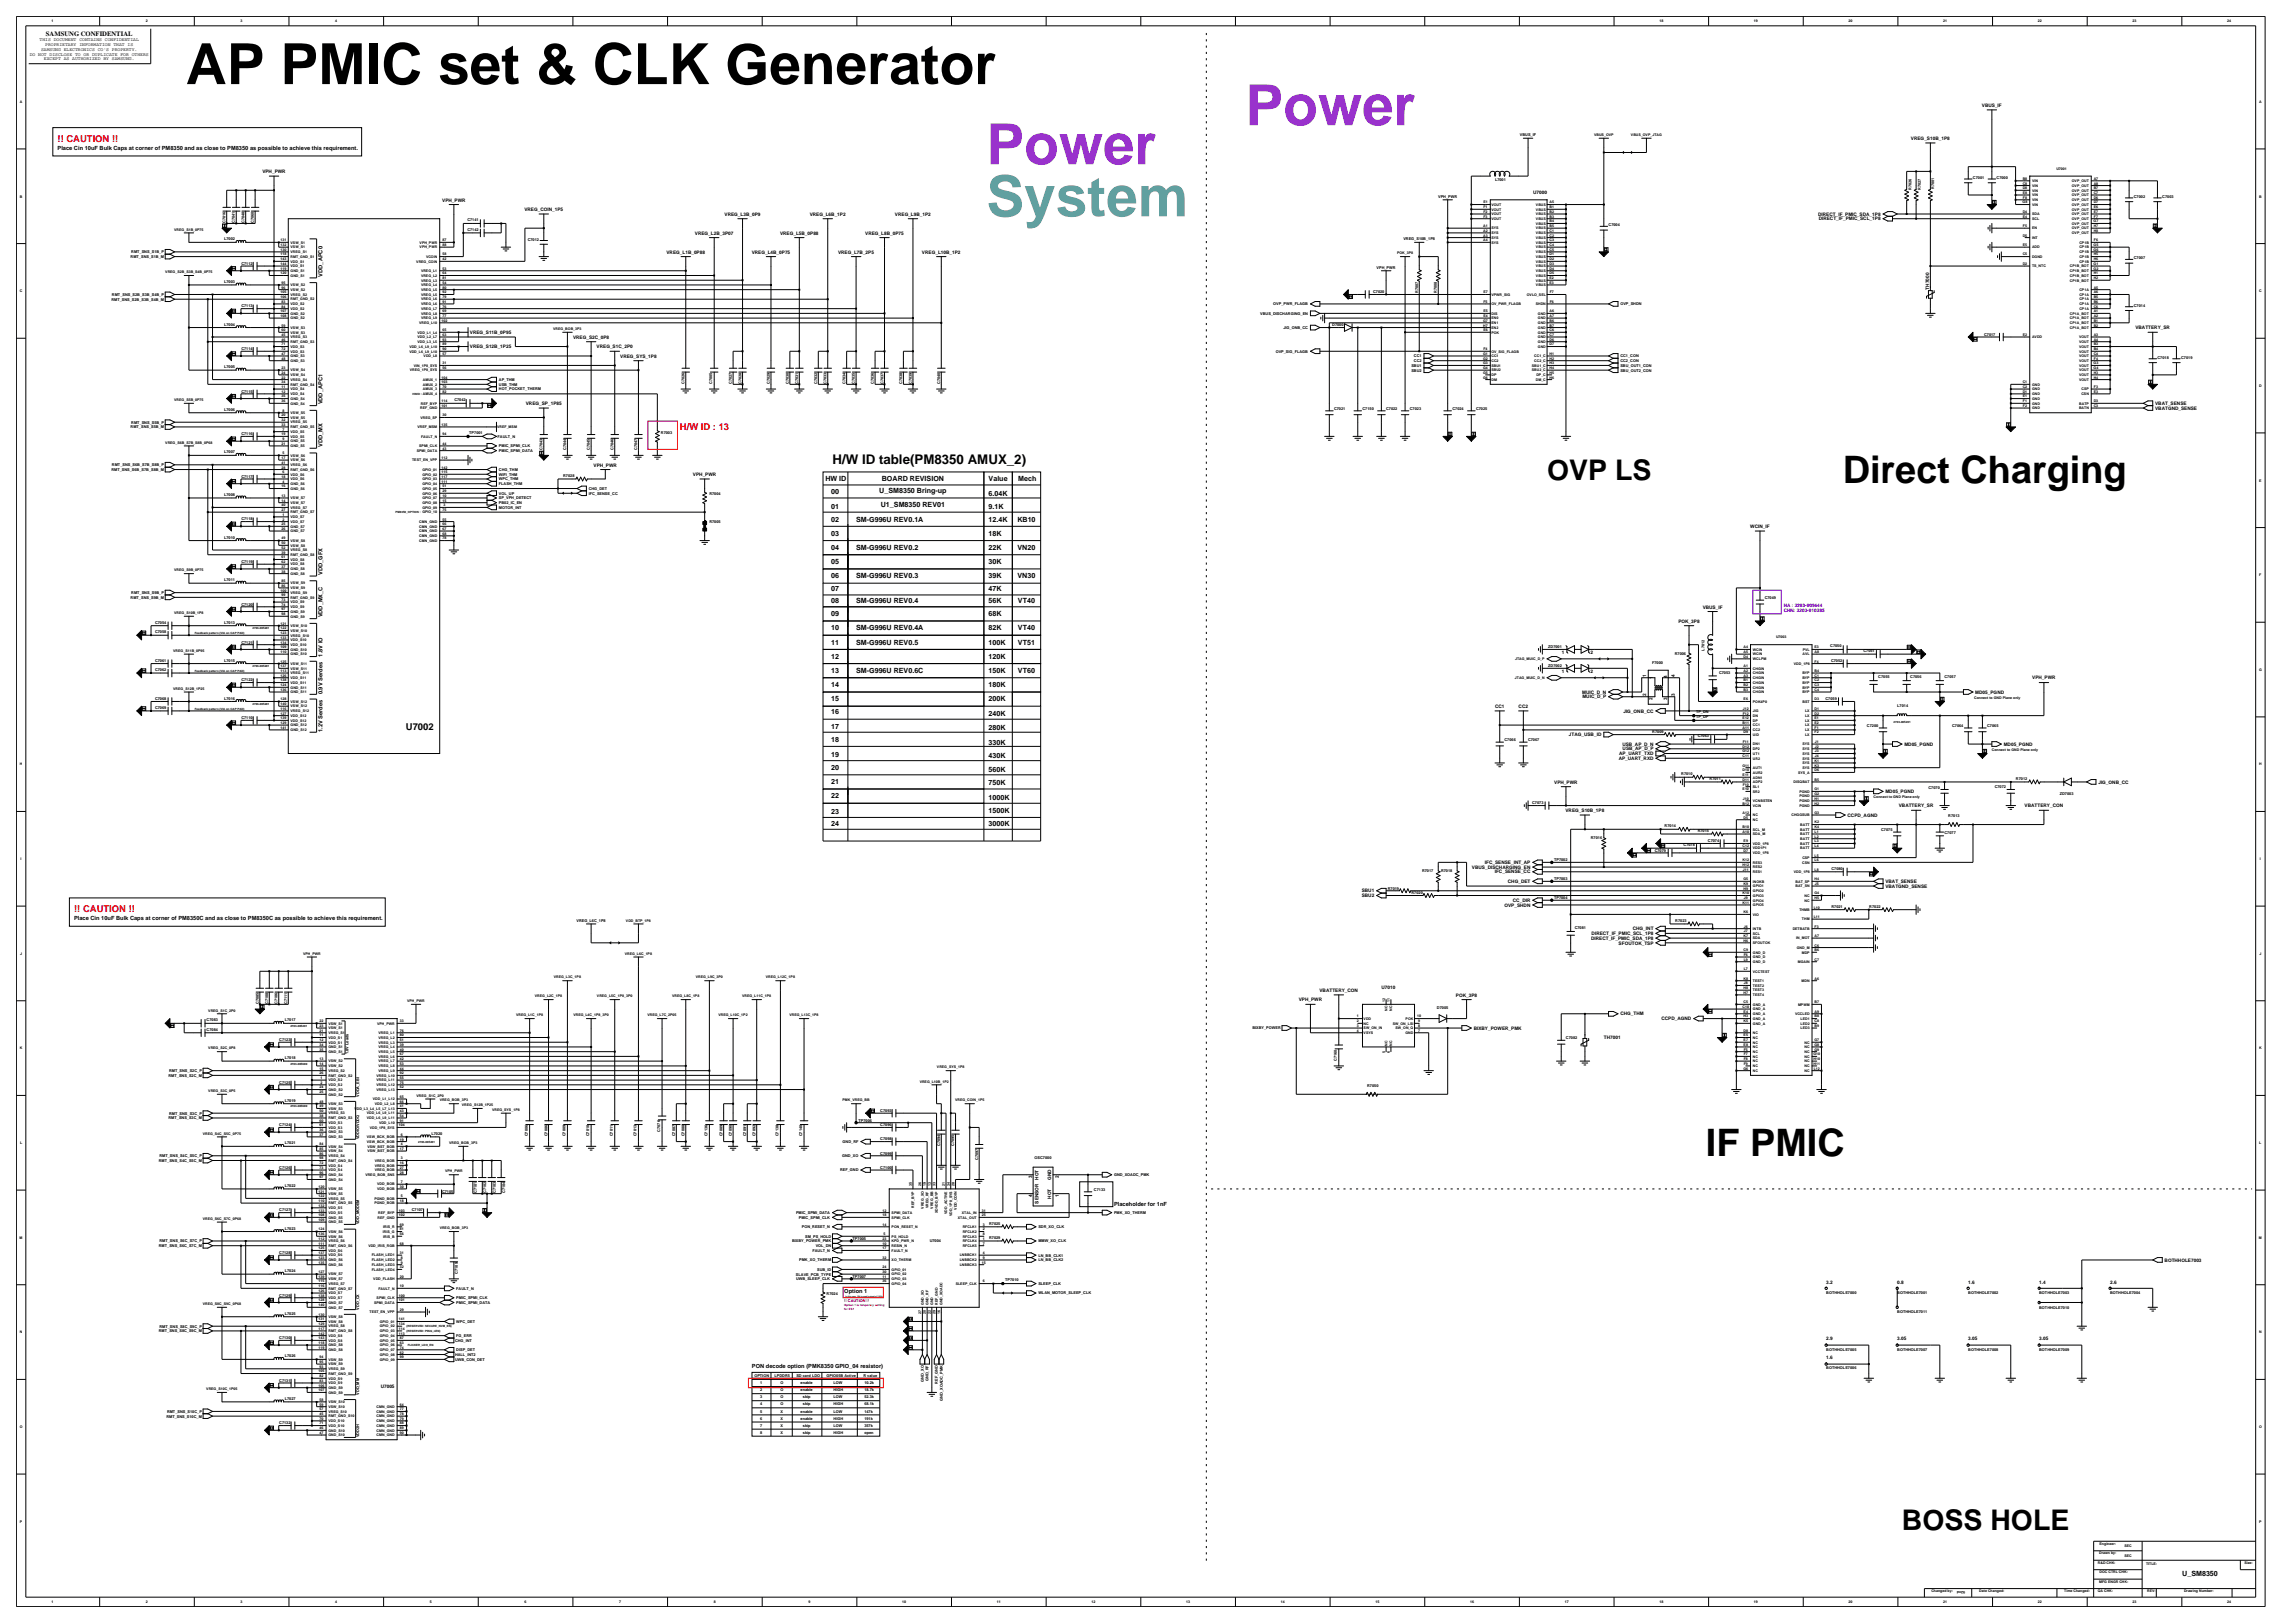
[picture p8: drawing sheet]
<svg xmlns="http://www.w3.org/2000/svg" width="420mm" height="297mm" viewBox="0 0 420 297" stroke-linecap="round" stroke-linejoin="round" font-family="sans-serif">
<defs><g id="words">
<text font-size="10.4" x="34" y="15.4">AP PMIC set &amp; CLK Generator</text>
<g font-size="10.4" fill="#9932cc">
<text x="227.9" y="22.9">Power</text>
<text x="180.5" y="30.1">Power</text>
</g>
<text font-size="10.4" fill="#5f9f9f" x="180.5" y="39.6">System</text>
<g font-size="6.9">
<text x="337.2" y="88.4">Direct Charging</text>
<text x="312.2" y="211.6">IF PMIC</text>
</g>
<g font-size="5.2">
<text x="283.1" y="87.9">OVP LS</text>
<text x="348.1" y="279.9">BOSS HOLE</text>
</g>
<text font-size="2.4" x="152.3" y="84.8">H/W ID table(PM8350 AMUX_2)</text>
<g font-size="1.7" fill="#f00">
<text x="10.5" y="25.9">!! CAUTION !!</text>
<text x="124.4" y="78.8">H/W ID : 13</text>
<text x="13.6" y="166.9">!! CAUTION !!</text>
</g>
<text font-size="1.7" x="74.3" y="133.6">U7002</text>
<g font-size="1.3">
<text x="151" y="88.1">HW ID</text>
<text x="161.4" y="88.1">BOARD REVISION</text>
<text x="180.9" y="88.1">Value</text>
<text x="186.3" y="88.1">Mech</text>
<text x="152.1" y="93.1">01</text>
<text x="152.1" y="90.5">00</text>
<text x="152.1" y="95.4">02</text>
<text x="156.7" y="95.4">SM-G996U REV0.1A</text>
<text x="160.9" y="90.3">U_SM8350 Bring-up</text>
<text x="161.2" y="92.9">U1_SM8350 REV01</text>
<text x="180.9" y="90.7">6.04K</text>
<text x="180.9" y="93.1">9.1K</text>
<text x="180.9" y="95.4">12.4K</text>
<text x="186.2" y="95.4">KB10</text>
<text x="152.1" y="98.1">03</text>
<text x="152.1" y="100.6">04</text>
<text x="156.7" y="100.6">SM-G996U REV0.2</text>
<text x="180.9" y="98.1">18K</text>
<text x="180.9" y="100.6">22K</text>
<text x="186.2" y="100.6">VN20</text>
<text x="152.1" y="103.2">05</text>
<text x="152.1" y="105.8">06</text>
<text x="156.7" y="105.8">SM-G996U REV0.3</text>
<text x="180.9" y="103.2">30K</text>
<text x="180.9" y="105.8">39K</text>
<text x="186.2" y="105.8">VN30</text>
<text x="152.1" y="110.4">08</text>
<text x="152.1" y="112.8">09</text>
<text x="152.1" y="108.2">07</text>
<text x="156.7" y="110.4">SM-G996U REV0.4</text>
<text x="180.9" y="110.4">56K</text>
<text x="180.9" y="108.2">47K</text>
<text x="180.9" y="112.8">68K</text>
<text x="186.3" y="110.4">VT40</text>
<text x="152.1" y="118">11</text>
<text x="152.1" y="115.4">10</text>
<text x="156.7" y="118">SM-G996U REV0.5</text>
<text x="156.7" y="115.4">SM-G996U REV0.4A</text>
<text x="180.9" y="118">100K</text>
<text x="180.9" y="115.4">82K</text>
<text x="186.3" y="118">VT51</text>
<text x="186.3" y="115.4">VT40</text>
<text x="152.1" y="125.8">14</text>
<text x="152.1" y="120.6">12</text>
<text x="152.1" y="123.2">13</text>
<text x="156.7" y="123.2">SM-G996U REV0.6C</text>
<text x="180.9" y="120.6">120K</text>
<text x="180.9" y="123.2">150K</text>
<text x="180.9" y="125.8">180K</text>
<text x="186.3" y="123.2">VT60</text>
<text x="152.1" y="130.7">16</text>
<text x="152.1" y="128.4">15</text>
<text x="180.9" y="131">240K</text>
<text x="180.9" y="128.4">200K</text>
<text x="152.1" y="133.3">17</text>
<text x="152.1" y="135.7">18</text>
<text x="180.9" y="136.4">330K</text>
<text x="180.9" y="133.6">280K</text>
<text x="152.1" y="140.9">20</text>
<text x="152.1" y="143.5">21</text>
<text x="152.1" y="138.5">19</text>
<text x="180.9" y="138.7">430K</text>
<text x="180.9" y="143.7">750K</text>
<text x="180.9" y="141.3">560K</text>
<text x="152.1" y="146.1">22</text>
<text x="152.1" y="148.9">23</text>
<text x="180.9" y="148.7">1500K</text>
<text x="180.9" y="146.3">1000K</text>
<text x="152.1" y="151.1">24</text>
<text x="180.9" y="151.1">3000K</text>
<text x="399.4" y="288.4">U_SM8350</text>
</g>
<text font-size="1.2" x="8.4" y="6.5">SAMSUNG CONFIDENTIAL</text>
<g font-size="1">
<text x="10.5" y="27.5">Place Cin 10uF Bulk Caps at corner of PM8350 and as close to PM8350 as possible to achieve this requirement.</text>
<text x="59" y="50.6" transform="rotate(-90 59 50.6)">VDD_APC0</text>
<text x="59" y="74" transform="rotate(-90 59 74)">VDD_APC1</text>
<text x="59" y="81.8" transform="rotate(-90 59 81.8)">VDD_MX</text>
<text x="59" y="105.2" transform="rotate(-90 59 105.2)">VDD_GFX</text>
<text x="59" y="113" transform="rotate(-90 59 113)">VDD_MX_C</text>
<text x="59" y="120.1" transform="rotate(-90 59 120.1)">1.8V IO</text>
<text x="59" y="127.1" transform="rotate(-90 59 127.1)">0.9V Serdes</text>
<text x="59" y="134" transform="rotate(-90 59 134)">1.2V Serdes</text>
<text x="13.6" y="168.4">Place Cin 10uF Bulk Caps at corner of PM8350C and as close to PM8350C as possible to achieve this requirement.</text>
<text x="203.9" y="220.6">Placeholder for 1nF</text>
<text x="154.5" y="236.6">Option 1</text>
<text x="137.6" y="250.3">PON decode option (PMK8350 GPIO_04 resistor)</text>
</g>
<g font-size=".9">
<text x="5.4" y="10.2">DO NOT DISCLOSE TO OR DUPLICATE FOR OTHERS</text>
<text x="7.3" y="7.6">THIS DOCUMENT CONTAINS CONFIDENTIAL</text>
<text x="7.5" y="9.3">SAMSUNG ELECTRONICS CO'S PROPERTY.</text>
<text x="8" y="11">EXCEPT AS AUTHORIZED BY SAMSUNG.</text>
<text x="8.3" y="8.4">PROPRIETARY INFORMATION THAT IS</text>
<text x="362.7" y="19.6">VBUS_IF</text>
<text x="349.7" y="25.6">VREG_S10B_1P8</text>
<text x="48" y="31.7">VPH_PWR</text>
<text x="280.6" y="35.5">U7000</text>
<text x="80.9" y="36.9">VPH_PWR</text>
<text x="96" y="38.6">VREG_COIN_1P5</text>
<text x="132.6" y="39.5">VREG_L3B_0P9</text>
<text x="148.2" y="39.5">VREG_L6B_1P2</text>
<text x="163.8" y="39.5">VREG_L9B_1P2</text>
<text x="332.7" y="39.5">DIRECT_IF_PMIC_SDA_1P8</text>
<text x="332.8" y="40.3">DIRECT_IF_PMIC_SCL_1P8</text>
<text x="122" y="46.4">VREG_L1B_0P88</text>
<text x="127.2" y="42.9">VREG_L2B_3P07</text>
<text x="137.6" y="46.4">VREG_L4B_0P75</text>
<text x="142.7" y="42.9">VREG_L5B_0P88</text>
<text x="153.4" y="46.4">VREG_L7B_2P5</text>
<text x="158.3" y="42.9">VREG_L8B_0P75</text>
<text x="168.7" y="46.4">VREG_L10B_1P2</text>
<text x="353" y="53" transform="rotate(-90 353 53)">TH7000</text>
<text x="86" y="63.7">VREG_S12B_1P25</text>
<text x="86" y="61.1">VREG_S11B_0P95</text>
<text x="104.9" y="62">VREG_S2C_0P8</text>
<text x="109.2" y="63.7">VREG_S1C_2P0</text>
<text x="113.5" y="65.5">VREG_SYS_1P8</text>
<text x="390.8" y="60.2">VBATTERY_SR</text>
<text x="96.2" y="74.1">VREG_SP_1P85</text>
<text x="394.4" y="75">VBATGND_SENSE</text>
<text x="394.4" y="74.1">VBAT_SENSE</text>
<text x="108.6" y="85.4">VPH_PWR</text>
<text x="126.8" y="87.1">VPH_PWR</text>
<text x="320.3" y="96.6">WCIN_IF</text>
<text x="307.2" y="113.9">POK_3P8</text>
<text x="311.6" y="111.3">VBUS_IF</text>
<text x="285.8" y="119.7">1</text>
<text x="291.1" y="119.7">2</text>
<text x="285.8" y="123.2">1</text>
<text x="291.1" y="123.2">2</text>
<text x="301.2" y="123.9" transform="rotate(-90 301.2 123.9)">1</text>
<text x="302.5" y="124.2" transform="rotate(-90 302.5 124.2)">1</text>
<text x="305.1" y="124" transform="rotate(-90 305.1 124)">4</text>
<text x="306.5" y="123.9" transform="rotate(-90 306.5 123.9)">4</text>
<text x="371.9" y="124.3">VPH_PWR</text>
<text x="273.6" y="129.5">CC1</text>
<text x="277.9" y="129.5">CC2</text>
<text x="289.5" y="126.9">MUIC_D_N</text>
<text x="289.6" y="127.8">MUIC_D_P</text>
<text x="297.1" y="130.4">JIG_ONB_CC</text>
<text x="301.2" y="127.3" transform="rotate(-90 301.2 127.3)">2</text>
<text x="302.4" y="128.1" transform="rotate(-90 302.4 128.1)">2</text>
<text x="305.1" y="128.2" transform="rotate(-90 305.1 128.2)">3</text>
<text x="306.5" y="127.3" transform="rotate(-90 306.5 127.3)">3</text>
<text x="361.5" y="126.9">MD05_PGND</text>
<text x="287.1" y="134.7">JTAG_USB_ID</text>
<text x="296.9" y="136.5">USB_AP_D_N</text>
<text x="296.9" y="137.3">USB_AP_D_P</text>
<text x="348.5" y="136.5">MD05_PGND</text>
<text x="366.7" y="136.5">MD05_PGND</text>
<text x="284.4" y="143.4">VPH_PWR</text>
<text x="296.2" y="139.1">AP_UART_RXD</text>
<text x="296.3" y="138.2">AP_UART_TXD</text>
<text x="384" y="143.4">JIG_ONB_CC</text>
<text x="286.5" y="148.6">VREG_S10B_1P8</text>
<text x="338.1" y="149.4">CCPD_AGND</text>
<text x="345" y="145.1">MD05_PGND</text>
<text x="347.5" y="147.7">VBATTERY_SR</text>
<text x="370.5" y="147.7">VBATTERY_CON</text>
<text x="269.4" y="159">VBUS_DISCHARGING_EN</text>
<text x="271.7" y="158.1">IFC_SENSE_INT_AP</text>
<text x="273.6" y="159.8">IFC_SENSE_CC</text>
<text x="276" y="161.6">CHG_DET</text>
<text x="345" y="161.6">VBAT_SENSE</text>
<text x="249.2" y="163.3">SBU1</text>
<text x="249.2" y="164.2">SBU2</text>
<text x="275.3" y="165.9">OVP_SHDN</text>
<text x="276.9" y="165">CC_DIR</text>
<text x="345" y="162.4">VBATGND_SENSE</text>
<text x="291.2" y="172">DIRECT_IF_PMIC_SDA_1P8</text>
<text x="291.3" y="171.1">DIRECT_IF_PMIC_SCL_1P8</text>
<text x="296.2" y="172.8">SFOUTOK_TSP</text>
<text x="298.8" y="170.2">CHG_INT</text>
<text x="237.7" y="183.2">VPH_PWR</text>
<text x="241.5" y="181.5">VBATTERY_CON</text>
<text x="252.8" y="180.9">U7010</text>
<text x="266.4" y="182.4">POK_3P8</text>
<text x="296.5" y="185.8">CHG_THM</text>
<text x="269.7" y="188.4">BIXBY_POWER_PMK</text>
<text x="293.5" y="190.1">TH7001</text>
<text x="304.1" y="186.7">CCPD_AGND</text>
<text x="188.9" y="215.6" transform="rotate(-90 188.9 215.6)">3</text>
<text x="190" y="215.9" transform="rotate(-90 190 215.9)">HOT</text>
<text x="192.4" y="215.9" transform="rotate(-90 192.4 215.9)">GND</text>
<text x="193.7" y="215.6" transform="rotate(-90 193.7 215.6)">2</text>
<text x="188.9" y="219.1" transform="rotate(-90 188.9 219.1)">4</text>
<text x="190" y="220.2" transform="rotate(-90 190 220.2)">SENSOR</text>
<text x="192.4" y="219.3" transform="rotate(-90 192.4 219.3)">HOT</text>
<text x="193.7" y="219.1" transform="rotate(-90 193.7 219.1)">1</text>
<text x="396.1" y="230.9">BOTHHOLE7003</text>
<text x="334.2" y="234.9">3.2</text>
<text x="347.2" y="234.9">0.8</text>
<text x="360.2" y="234.9">1.6</text>
<text x="373.2" y="234.9">1.4</text>
<text x="386.2" y="234.9">2.6</text>
<text x="334.2" y="245.3">2.9</text>
<text x="347.2" y="245.3">3.05</text>
<text x="360.2" y="245.3">3.05</text>
<text x="373.2" y="245.3">3.05</text>
<text x="334.2" y="248.7">1.6</text>
<text x="69.7" y="254">U7005</text>
</g>
<g font-size=".9" fill="#00f">
<text x="326.4" y="111">NA : 2203-009444</text>
<text x="326.4" y="111.9">CHN: 2203-010285</text>
</g>
<g font-size=".7">
<text x="9.4" y="4.1">1</text>
<text x="26.7" y="4.1">2</text>
<text x="44" y="4.1">3</text>
<text x="61.4" y="4.1">4</text>
<text x="303.7" y="4.1">18</text>
<text x="321" y="4.1">19</text>
<text x="338.3" y="4.1">20</text>
<text x="355.6" y="4.1">21</text>
<text x="372.9" y="4.1">22</text>
<text x="390.3" y="4.1">23</text>
<text x="407.6" y="4.1">24</text>
<text x="3.6" y="18.8">A</text>
<text x="413.4" y="18.8">A</text>
<text x="278.2" y="24.9">VBUS_IF</text>
<text x="291.7" y="24.9">VBUS_OVP</text>
<text x="298.5" y="24.9">VBUS_OVP_JTAG</text>
<text x="273.6" y="33.1">L7001</text>
<text x="349.8" y="34.7" transform="rotate(-90 349.8 34.7)">R7026</text>
<text x="351.5" y="34.7" transform="rotate(-90 351.5 34.7)">R7027</text>
<text x="354" y="34.6" transform="rotate(-90 354 34.6)">R7001</text>
<text x="361.1" y="32.7">C7001</text>
<text x="365.4" y="32.7">C7000</text>
<text x="370.2" y="34.6">D8</text>
<text x="370.2" y="33.8">C8</text>
<text x="370.2" y="32.9">B8</text>
<text x="370.2" y="35.5">E8</text>
<text x="371.9" y="35.9">VIN</text>
<text x="371.9" y="35.1">VIN</text>
<text x="371.9" y="34.2">VIN</text>
<text x="371.9" y="33.3">VIN</text>
<text x="376.3" y="31.2">U7001</text>
<text x="379.2" y="35.9">OVP_OUT</text>
<text x="379.2" y="35.1">OVP_OUT</text>
<text x="379.2" y="33.3">OVP_OUT</text>
<text x="379.2" y="34.2">OVP_OUT</text>
<text x="383.2" y="35.5">C7</text>
<text x="383.2" y="34.6">B7</text>
<text x="383.2" y="32.9">A7</text>
<text x="383.2" y="33.8">A8</text>
<text x="3.6" y="36.1">B</text>
<text x="41.3" y="40.8" transform="rotate(-90 41.3 40.8)">C7016</text>
<text x="43" y="40.8" transform="rotate(-90 43 40.8)">C7041</text>
<text x="44.7" y="40.8" transform="rotate(-90 44.7 40.8)">C7048</text>
<text x="46.5" y="40.8" transform="rotate(-90 46.5 40.8)">C7060</text>
<text x="85.5" y="40.5">C7141</text>
<text x="263.2" y="36.2">VPH_PWR</text>
<text x="271.5" y="41.6">A1</text>
<text x="271.5" y="37.2">E1</text>
<text x="271.5" y="39.8">F3</text>
<text x="271.5" y="38.1">F1</text>
<text x="271.5" y="39">F2</text>
<text x="272.9" y="40.3">VOUT</text>
<text x="272.9" y="38.5">VOUT</text>
<text x="272.9" y="39.4">VOUT</text>
<text x="272.9" y="37.7">VOUT</text>
<text x="272.9" y="42">SYS</text>
<text x="281.1" y="38.5">VBUS</text>
<text x="281.1" y="39.4">VBUS</text>
<text x="281.1" y="40.3">VBUS</text>
<text x="281.1" y="41.1">VBUS</text>
<text x="281.1" y="42">VBUS</text>
<text x="281.1" y="37.7">VBUS</text>
<text x="283.6" y="38.1">B1</text>
<text x="283.6" y="39">B2</text>
<text x="283.6" y="39.8">B3</text>
<text x="283.6" y="40.7">B4</text>
<text x="283.6" y="41.6">B5</text>
<text x="283.6" y="37.2">A5</text>
<text x="294.4" y="41.4">C7004</text>
<text x="370.2" y="37.2">G8</text>
<text x="370.2" y="39">D4</text>
<text x="370.2" y="39.8">E4</text>
<text x="370.2" y="41.6">F5</text>
<text x="370.2" y="36.4">F8</text>
<text x="371.9" y="37.7">VIN</text>
<text x="371.9" y="42">EN</text>
<text x="371.9" y="36.8">VIN</text>
<text x="371.9" y="40.3">SCL</text>
<text x="371.9" y="39.4">SDA</text>
<text x="379.2" y="42">OVP_OUT</text>
<text x="379.2" y="41.1">OVP_OUT</text>
<text x="379.2" y="40.3">OVP_OUT</text>
<text x="379.2" y="38.5">OVP_OUT</text>
<text x="379.2" y="39.4">OVP_OUT</text>
<text x="379.2" y="36.8">OVP_OUT</text>
<text x="379.2" y="37.7">OVP_OUT</text>
<text x="383.1" y="40.7">G7</text>
<text x="383.2" y="41.6">H7</text>
<text x="383.2" y="36.4">D6</text>
<text x="383.2" y="37.2">D7</text>
<text x="383.2" y="38.1">E6</text>
<text x="383.2" y="39">E7</text>
<text x="383.2" y="39.8">F7</text>
<text x="390.5" y="36.2">C7002</text>
<text x="395.7" y="36.2">C7003</text>
<text x="413.4" y="36.1">B</text>
<text x="23.9" y="47.2">RMT_SNS_S1B_M</text>
<text x="24" y="46.3">RMT_SNS_S1B_P</text>
<text x="31.9" y="42.2">VREG_S1B_0P75</text>
<text x="41" y="44">L7002</text>
<text x="51.3" y="47.6">143</text>
<text x="51.3" y="45.9">130</text>
<text x="51.3" y="44.2">131</text>
<text x="51.3" y="45">132</text>
<text x="51.3" y="46.7">118</text>
<text x="53.2" y="46.3">VREG_S1</text>
<text x="53.2" y="44.6">VSW_S1</text>
<text x="53.2" y="45.5">VSW_S1</text>
<text x="53.2" y="47.2">RMT_GND_S1</text>
<text x="76.8" y="45.5">VPH_PWR</text>
<text x="76.8" y="44.6">VPH_PWR</text>
<text x="78" y="47.2">VCOIN</text>
<text x="81" y="45">88</text>
<text x="81" y="44.2">87</text>
<text x="81" y="46.7">58</text>
<text x="81" y="47.6">42</text>
<text x="85.5" y="42.3">C7142</text>
<text x="96.6" y="44.1">C7012</text>
<text x="255.7" y="46.5">POK_3P8</text>
<text x="256.8" y="44">VREG_S10B_1P8</text>
<text x="271.5" y="42.4">A2</text>
<text x="271.5" y="43.3">A3</text>
<text x="271.5" y="44.2">A4</text>
<text x="272.9" y="42.8">SYS</text>
<text x="272.9" y="43.7">SYS</text>
<text x="272.9" y="44.6">SYS</text>
<text x="281.1" y="47.2">VBUS</text>
<text x="281.1" y="42.8">VBUS</text>
<text x="281.1" y="43.7">VBUS</text>
<text x="281.1" y="44.6">VBUS</text>
<text x="281.1" y="45.5">VBUS</text>
<text x="281.1" y="46.3">VBUS</text>
<text x="283.6" y="46.7">D1</text>
<text x="283.6" y="47.6">D2</text>
<text x="283.6" y="42.4">C1</text>
<text x="283.6" y="43.3">C2</text>
<text x="283.6" y="44.2">C3</text>
<text x="283.6" y="45">C4</text>
<text x="283.6" y="45.9">C5</text>
<text x="370.2" y="43.3">D5</text>
<text x="370.2" y="46.7">C5</text>
<text x="370.2" y="45">E5</text>
<text x="371.9" y="45.5">ADD</text>
<text x="371.9" y="43.7">INT</text>
<text x="371.9" y="47.2">DGND</text>
<text x="379.2" y="42.8">OVP_OUT</text>
<text x="380.5" y="47.2">CP1B</text>
<text x="380.5" y="45.5">CP1B</text>
<text x="380.5" y="46.3">CP1B</text>
<text x="380.5" y="44.6">CP1B</text>
<text x="383.1" y="45">G5</text>
<text x="383.1" y="45.9">G6</text>
<text x="383.2" y="46.7">H5</text>
<text x="383.2" y="47.6">H6</text>
<text x="383.2" y="42.4">H8</text>
<text x="383.2" y="44.2">F6</text>
<text x="390.5" y="47.5">C7007</text>
<text x="3.6" y="53.5">C</text>
<text x="30.3" y="50">VREG_S2B_S3B_S4B_0P75</text>
<text x="41" y="51.8">L7003</text>
<text x="44.2" y="48.5">C7112</text>
<text x="51.3" y="48.5">144</text>
<text x="51.3" y="49.3">119</text>
<text x="51.3" y="50.2">120</text>
<text x="51.3" y="53.7">105</text>
<text x="51.5" y="52">95</text>
<text x="51.5" y="52.8">96</text>
<text x="53.2" y="52.4">VSW_S2</text>
<text x="53.2" y="53.2">VSW_S2</text>
<text x="53.2" y="48.1">VDD_S1</text>
<text x="53.2" y="48.9">VDD_S1</text>
<text x="53.2" y="49.8">GND_S1</text>
<text x="53.2" y="50.6">GND_S1</text>
<text x="76.2" y="48.1">VREG_COIN</text>
<text x="77.1" y="53.2">VREG_L5</text>
<text x="77.1" y="51.5">VREG_L3</text>
<text x="77.1" y="50.6">VREG_L2</text>
<text x="77.1" y="49.8">VREG_L1</text>
<text x="77.1" y="52.4">VREG_L4</text>
<text x="81" y="53.7">92</text>
<text x="81" y="52.8">80</text>
<text x="81" y="51.1">81</text>
<text x="81" y="50.2">64</text>
<text x="81" y="49.3">53</text>
<text x="81" y="52">54</text>
<text x="251.3" y="53.7">C7020</text>
<text x="251.9" y="49.1">VPH_PWR</text>
<text x="259.5" y="53.6" transform="rotate(-90 259.5 53.6)">R7007</text>
<text x="263" y="53.6" transform="rotate(-90 263 53.6)">R7008</text>
<text x="271.5" y="53.7">E7</text>
<text x="281.1" y="51.5">VBUS</text>
<text x="281.1" y="52.4">VBUS</text>
<text x="281.1" y="48.1">VBUS</text>
<text x="281.1" y="48.9">VBUS</text>
<text x="281.1" y="49.8">VBUS</text>
<text x="281.1" y="50.6">VBUS</text>
<text x="283.6" y="48.5">D3</text>
<text x="283.6" y="49.3">D4</text>
<text x="283.6" y="50.2">D5</text>
<text x="283.6" y="51.1">E2</text>
<text x="283.6" y="52">E3</text>
<text x="283.6" y="53.7">F7</text>
<text x="370.2" y="48.5">D2</text>
<text x="371.9" y="48.9">TS_NTC</text>
<text x="378.8" y="50.6">CP1B_BOT</text>
<text x="378.8" y="51.5">CP1B_BOT</text>
<text x="378.8" y="48.9">CP1B_BOT</text>
<text x="378.8" y="49.8">CP1B_BOT</text>
<text x="380.5" y="48.1">CP1B</text>
<text x="380.5" y="53.2">CP1A</text>
<text x="383.1" y="48.5">G1</text>
<text x="383.1" y="49.3">G2</text>
<text x="383.2" y="50.2">H1</text>
<text x="383.2" y="51.1">H2</text>
<text x="383.2" y="52.8">A5</text>
<text x="383.2" y="53.7">A6</text>
<text x="413.4" y="53.5">C</text>
<text x="20.4" y="55">RMT_SNS_S2B_S3B_S4B_M</text>
<text x="20.5" y="54.1">RMT_SNS_S2B_S3B_S4B_P</text>
<text x="41" y="59.6">L7004</text>
<text x="44.2" y="56.3">C7113</text>
<text x="51.3" y="54.5">106</text>
<text x="51.3" y="57.1">107</text>
<text x="51.3" y="58">108</text>
<text x="51.5" y="55.4">83</text>
<text x="51.5" y="56.3">84</text>
<text x="51.5" y="59.7">59</text>
<text x="53.2" y="55.8">VDD_S2</text>
<text x="53.2" y="56.7">VDD_S2</text>
<text x="53.2" y="54.1">VREG_S2</text>
<text x="53.2" y="55">RMT_GND_S2</text>
<text x="53.2" y="57.6">GND_S2</text>
<text x="53.2" y="58.4">GND_S2</text>
<text x="76.7" y="59.3">VREG_L10</text>
<text x="77.1" y="55.8">VREG_L6</text>
<text x="77.1" y="54.1">VREG_L5</text>
<text x="77.1" y="56.7">VREG_L7</text>
<text x="77.1" y="58.4">VREG_L9</text>
<text x="77.1" y="55">VREG_L6</text>
<text x="77.1" y="57.6">VREG_L8</text>
<text x="80.8" y="58.9">102</text>
<text x="81" y="55.4">91</text>
<text x="81" y="56.3">76</text>
<text x="81" y="58">77</text>
<text x="81" y="54.5">79</text>
<text x="81" y="57.1">69</text>
<text x="230.6" y="57.6">VBUS_DISCHARGING_EN</text>
<text x="233" y="55.9">OVP_PWR_FLAGB</text>
<text x="243.8" y="59.7">D7000</text>
<text x="271.4" y="58.9">G7</text>
<text x="271.5" y="59.7">H7</text>
<text x="271.5" y="58">E4</text>
<text x="271.5" y="57.1">E5</text>
<text x="271.5" y="55.4">F5</text>
<text x="272.9" y="59.3">EN1</text>
<text x="272.9" y="55.8">OV_PWR_FLAGB</text>
<text x="272.9" y="58.4">EN0</text>
<text x="272.9" y="57.6">DIS</text>
<text x="272.9" y="54.1">VPWR_SIG</text>
<text x="279.4" y="54.1">OVLO_SEL</text>
<text x="281.1" y="55.8">SHDN</text>
<text x="281.5" y="57.6">GND</text>
<text x="281.5" y="58.4">GND</text>
<text x="281.5" y="59.3">GND</text>
<text x="283.6" y="59.7">B7</text>
<text x="283.6" y="57.1">A6</text>
<text x="283.6" y="58">A7</text>
<text x="283.6" y="58.9">B6</text>
<text x="283.6" y="55.4">F6</text>
<text x="296.5" y="55.9">OVP_SHDN</text>
<text x="378.8" y="59.3">CP1A_BOT</text>
<text x="378.8" y="57.6">CP1A_BOT</text>
<text x="378.8" y="58.4">CP1A_BOT</text>
<text x="380.5" y="56.7">CP1A</text>
<text x="380.5" y="55">CP1A</text>
<text x="380.5" y="55.8">CP1A</text>
<text x="380.5" y="54.1">CP1A</text>
<text x="383.2" y="56.3">C6</text>
<text x="383.2" y="58.9">B1</text>
<text x="383.2" y="59.7">B2</text>
<text x="383.2" y="54.5">B5</text>
<text x="383.2" y="55.4">B6</text>
<text x="383.2" y="57.1">A1</text>
<text x="383.2" y="58">A2</text>
<text x="390.5" y="56.1">C7014</text>
<text x="44.2" y="64">C7114</text>
<text x="51.5" y="63.2">71</text>
<text x="51.5" y="64.1">72</text>
<text x="51.5" y="60.6">60</text>
<text x="51.5" y="61.5">45</text>
<text x="51.5" y="62.3">46</text>
<text x="51.5" y="64.9">47</text>
<text x="51.5" y="65.8">48</text>
<text x="53.2" y="63.6">VDD_S3</text>
<text x="53.2" y="64.5">VDD_S3</text>
<text x="53.2" y="60.2">VSW_S3</text>
<text x="53.2" y="61">VSW_S3</text>
<text x="53.2" y="61.9">VREG_S3</text>
<text x="53.2" y="62.8">RMT_GND_S3</text>
<text x="53.2" y="65.4">GND_S3</text>
<text x="74.9" y="63.6">VDD_L6_L9_L10</text>
<text x="74.9" y="64.5">VDD_L6_L9_L10</text>
<text x="76.4" y="62.8">VDD_L3_L5</text>
<text x="76.4" y="61.9">VDD_L2_L7</text>
<text x="76.4" y="61">VDD_L1_L4</text>
<text x="77.5" y="65.4">VDD_L8</text>
<text x="81" y="63.2">89</text>
<text x="81" y="64.1">90</text>
<text x="81" y="62.3">93</text>
<text x="81" y="61.5">63</text>
<text x="81" y="60.6">65</text>
<text x="81" y="64.9">57</text>
<text x="101.2" y="60.4">VREG_BOB_3P3</text>
<text x="233.5" y="64.5">OVP_SIG_FLAGB</text>
<text x="234.9" y="60.2">JIG_ONB_CC</text>
<text x="258.8" y="65.4">CC1</text>
<text x="271.4" y="64.9">G1</text>
<text x="271.4" y="65.8">G2</text>
<text x="271.5" y="60.6">E6</text>
<text x="271.5" y="64.1">F4</text>
<text x="272.9" y="60.2">EN2</text>
<text x="272.9" y="64.5">OV_SIG_FLAGB</text>
<text x="272.9" y="65.4">CC1</text>
<text x="272.9" y="61">POK</text>
<text x="280.8" y="65.4">CC1_C</text>
<text x="281.5" y="62.8">GND</text>
<text x="281.5" y="63.6">GND</text>
<text x="281.5" y="60.2">GND</text>
<text x="281.5" y="61">GND</text>
<text x="281.5" y="61.9">GND</text>
<text x="283.6" y="64.9">H1</text>
<text x="283.6" y="65.8">H2</text>
<text x="283.6" y="62.3">D6</text>
<text x="283.6" y="63.2">D7</text>
<text x="283.6" y="60.6">C6</text>
<text x="283.6" y="61.5">C7</text>
<text x="296.5" y="65.4">CC1_CON</text>
<text x="363.1" y="61.5">C7017</text>
<text x="370.2" y="61.5">E2</text>
<text x="371.9" y="61.9">AVDD</text>
<text x="378.8" y="60.2">CP1A_BOT</text>
<text x="380.5" y="65.4">VOUT</text>
<text x="380.5" y="63.6">VOUT</text>
<text x="380.5" y="64.5">VOUT</text>
<text x="380.5" y="61.9">VOUT</text>
<text x="380.5" y="62.8">VOUT</text>
<text x="383.2" y="64.9">C4</text>
<text x="383.2" y="63.2">B3</text>
<text x="383.2" y="64.1">B4</text>
<text x="383.2" y="61.5">A3</text>
<text x="383.2" y="62.3">A4</text>
<text x="383.2" y="65.8">F4</text>
<text x="394.8" y="65.6">C7018</text>
<text x="399.2" y="65.6">C7019</text>
<text x="41" y="67.4">L7005</text>
<text x="44.2" y="71.8">C7115</text>
<text x="51.5" y="70.1">34</text>
<text x="51.5" y="69.3">22</text>
<text x="51.5" y="67.5">23</text>
<text x="51.5" y="68.4">24</text>
<text x="51.5" y="71.9">12</text>
<text x="51.5" y="71">11</text>
<text x="53.2" y="66.2">GND_S3</text>
<text x="53.2" y="70.6">RMT_GND_S4</text>
<text x="53.2" y="69.7">VREG_S4</text>
<text x="53.2" y="68">VSW_S4</text>
<text x="53.2" y="68.8">VSW_S4</text>
<text x="53.2" y="71.4">VDD_S4</text>
<text x="75" y="68">VREG_1P8_SYS</text>
<text x="75.7" y="67.1">VIN_1P8_SYS</text>
<text x="77.4" y="71.4">AMUX_3</text>
<text x="77.4" y="70.6">AMUX_2</text>
<text x="77.4" y="69.7">AMUX_1</text>
<text x="80.8" y="70.1">103</text>
<text x="80.8" y="69.3">104</text>
<text x="81" y="71.9">82</text>
<text x="81" y="71">70</text>
<text x="81" y="67.5">56</text>
<text x="81" y="66.7">31</text>
<text x="91.3" y="70.6">USB_THM</text>
<text x="91.3" y="71.4">HOT_POCKET_THERM</text>
<text x="91.3" y="69.7">AP_THM</text>
<text x="125.3" y="70.3" transform="rotate(-90 125.3 70.3)">C7026</text>
<text x="130.3" y="70.3" transform="rotate(-90 130.3 70.3)">C7005</text>
<text x="133.9" y="70.3" transform="rotate(-90 133.9 70.3)">C7027</text>
<text x="135.7" y="70.3" transform="rotate(-90 135.7 70.3)">C7028</text>
<text x="140.9" y="70.3" transform="rotate(-90 140.9 70.3)">C7029</text>
<text x="144.3" y="70.3" transform="rotate(-90 144.3 70.3)">C7030</text>
<text x="146.1" y="70.3" transform="rotate(-90 146.1 70.3)">C7031</text>
<text x="149.5" y="70.3" transform="rotate(-90 149.5 70.3)">C7032</text>
<text x="151.3" y="70.3" transform="rotate(-90 151.3 70.3)">C7033</text>
<text x="154.7" y="70.3" transform="rotate(-90 154.7 70.3)">C7034</text>
<text x="156.5" y="70.3" transform="rotate(-90 156.5 70.3)">C7035</text>
<text x="159.9" y="70.3" transform="rotate(-90 159.9 70.3)">C7036</text>
<text x="161.7" y="70.3" transform="rotate(-90 161.7 70.3)">C7037</text>
<text x="165.1" y="70.3" transform="rotate(-90 165.1 70.3)">C7038</text>
<text x="166.8" y="70.3" transform="rotate(-90 166.8 70.3)">C7039</text>
<text x="172" y="70.3" transform="rotate(-90 172 70.3)">C7040</text>
<text x="258.3" y="67.1">SBU1</text>
<text x="258.3" y="68">SBU2</text>
<text x="258.8" y="66.3">CC2</text>
<text x="271.4" y="67.5">G4</text>
<text x="271.4" y="68.4">G5</text>
<text x="271.4" y="69.3">G6</text>
<text x="271.4" y="66.7">G3</text>
<text x="272.9" y="68">SBU2</text>
<text x="272.9" y="68.8">DP</text>
<text x="272.9" y="69.7">DM</text>
<text x="272.9" y="66.2">CC2</text>
<text x="272.9" y="67.1">SBU1</text>
<text x="280.3" y="67.1">SBU1_C</text>
<text x="280.3" y="68">SBU2_C</text>
<text x="280.8" y="66.2">CC2_C</text>
<text x="281.1" y="69.7">DM_C</text>
<text x="281.2" y="68.8">DP_C</text>
<text x="283.6" y="68.4">H5</text>
<text x="283.6" y="69.3">H6</text>
<text x="283.6" y="66.7">H3</text>
<text x="283.6" y="67.5">H4</text>
<text x="296.5" y="66.3">CC2_CON</text>
<text x="296.5" y="67.1">SBU_OUT1_CON</text>
<text x="296.5" y="68">SBU_OUT2_CON</text>
<text x="370.2" y="71.9">D1</text>
<text x="370.2" y="70.1">C1</text>
<text x="370.2" y="71">C2</text>
<text x="371.9" y="70.6">GND</text>
<text x="371.9" y="71.4">GND</text>
<text x="380.5" y="68.8">VOUT</text>
<text x="380.5" y="69.7">VOUT</text>
<text x="380.5" y="67.1">VOUT</text>
<text x="380.5" y="68">VOUT</text>
<text x="380.5" y="66.2">VOUT</text>
<text x="380.9" y="71.4">CSP</text>
<text x="383.1" y="66.7">G3</text>
<text x="383.1" y="67.5">G4</text>
<text x="383.2" y="68.4">H3</text>
<text x="383.2" y="69.3">H4</text>
<text x="383.2" y="71.9">E3</text>
<text x="383.2" y="71">F3</text>
<text x="413.4" y="70.8">D</text>
<text x="24" y="77.5">RMT_SNS_S5B_P</text>
<text x="31.9" y="73.4">VREG_S5B_0P75</text>
<text x="41" y="75.2">L7006</text>
<text x="51.5" y="77.1">32</text>
<text x="51.5" y="77.9">33</text>
<text x="51.5" y="72.7">35</text>
<text x="51.5" y="73.6">36</text>
<text x="51.5" y="76.2">20</text>
<text x="51.7" y="75.3">8</text>
<text x="53.2" y="75.8">VSW_S5</text>
<text x="53.2" y="77.5">VREG_S5</text>
<text x="53.2" y="73.2">GND_S4</text>
<text x="53.2" y="74">GND_S4</text>
<text x="53.2" y="76.6">VSW_S5</text>
<text x="53.2" y="72.3">VDD_S4</text>
<text x="76.9" y="74.9">REF_GND</text>
<text x="76.9" y="76.6">VREG_SP</text>
<text x="77" y="74">REF_BYP</text>
<text x="77.4" y="72.3">AMUX_4</text>
<text x="80.8" y="77.9">135</text>
<text x="80.8" y="73.6">114</text>
<text x="80.8" y="74.5">101</text>
<text x="81" y="76.2">30</text>
<text x="83.2" y="73.4">C7042</text>
<text x="244.1" y="75">C7021</text>
<text x="249.3" y="75">C7150</text>
<text x="253.7" y="75">C7022</text>
<text x="258" y="75">C7023</text>
<text x="265.8" y="75">C7024</text>
<text x="270.1" y="75">C7025</text>
<text x="370.2" y="72.7">E1</text>
<text x="370.2" y="73.6">F1</text>
<text x="370.2" y="74.5">F2</text>
<text x="371.9" y="74">GND</text>
<text x="371.9" y="74.9">GND</text>
<text x="371.9" y="73.2">GND</text>
<text x="371.9" y="72.3">GND</text>
<text x="380.5" y="74.9">BATN</text>
<text x="380.5" y="74">BATP</text>
<text x="380.9" y="72.3">CSN</text>
<text x="383.2" y="73.6">D3</text>
<text x="383.2" y="74.5">C3</text>
<text x="23.9" y="78.4">RMT_SNS_S5B_M</text>
<text x="30.3" y="81.2">VREG_S6B_S7B_S8B_0P68</text>
<text x="41" y="83">L7007</text>
<text x="44.2" y="79.6">C7116</text>
<text x="51.5" y="84">17</text>
<text x="51.5" y="79.7">19</text>
<text x="51.5" y="81.4">21</text>
<text x="51.7" y="80.5">9</text>
<text x="51.7" y="78.8">7</text>
<text x="51.7" y="83.1">5</text>
<text x="53.2" y="81">GND_S5</text>
<text x="53.2" y="79.2">VDD_S5</text>
<text x="53.2" y="83.6">VSW_S6</text>
<text x="53.2" y="78.4">RMT_GND_S5</text>
<text x="53.2" y="80.1">VDD_S5</text>
<text x="53.2" y="81.8">GND_S5</text>
<text x="76.3" y="82.7">SPMI_DATA</text>
<text x="76.4" y="78.4">VREF_MSM</text>
<text x="76.7" y="81.8">SPMI_CLK</text>
<text x="77.1" y="80.1">FAULT_N</text>
<text x="80.8" y="84">112</text>
<text x="81" y="79.7">94</text>
<text x="81" y="81.4">44</text>
<text x="81" y="82.3">43</text>
<text x="85.9" y="79.5">TP7001</text>
<text x="91" y="78.4">VREF_MSM</text>
<text x="91.1" y="80.1">FAULT_N</text>
<text x="91.3" y="82.7">PMIC_SPMI_DATA</text>
<text x="91.3" y="81.9">PMIC_SPMI_CLK</text>
<text x="99.3" y="82.4" transform="rotate(-90 99.3 82.4)">C7043</text>
<text x="103.6" y="82.4" transform="rotate(-90 103.6 82.4)">C7044</text>
<text x="108" y="82.4" transform="rotate(-90 108 82.4)">C7045</text>
<text x="112.3" y="82.4" transform="rotate(-90 112.3 82.4)">C7046</text>
<text x="116.6" y="82.4" transform="rotate(-90 116.6 82.4)">C7047</text>
<text x="120.9" y="79.5">R7003</text>
<text x="20.4" y="86.2">RMT_SNS_S6B_S7B_S8B_M</text>
<text x="20.5" y="85.3">RMT_SNS_S6B_S7B_S8B_P</text>
<text x="44.2" y="87.4">C7117</text>
<text x="51.5" y="84.8">41</text>
<text x="51.5" y="85.7">28</text>
<text x="51.5" y="89.2">16</text>
<text x="51.5" y="87.5">18</text>
<text x="51.7" y="86.6">6</text>
<text x="51.7" y="88.3">4</text>
<text x="53.2" y="87">VDD_S6</text>
<text x="53.2" y="88.7">GND_S6</text>
<text x="53.2" y="85.3">VREG_S6</text>
<text x="53.2" y="86.2">RMT_GND_S6</text>
<text x="53.2" y="89.6">GND_S6</text>
<text x="53.2" y="84.4">VSW_S6</text>
<text x="53.2" y="87.9">VDD_S6</text>
<text x="75.4" y="84.4">TEST_EN_VPP</text>
<text x="77.3" y="89.6">GPIO_05</text>
<text x="77.3" y="86.2">GPIO_01</text>
<text x="77.3" y="87.9">GPIO_03</text>
<text x="77.3" y="88.7">GPIO_04</text>
<text x="77.3" y="87">GPIO_02</text>
<text x="80.8" y="85.7">142</text>
<text x="80.8" y="87.5">117</text>
<text x="80.8" y="88.3">111</text>
<text x="80.8" y="86.6">115</text>
<text x="81" y="89.2">51</text>
<text x="91.3" y="86.2">CHG_THM</text>
<text x="91.3" y="87.9">WPC_THM</text>
<text x="91.3" y="87">WIFI_THM</text>
<text x="91.3" y="88.8">FLASH_THM</text>
<text x="103.1" y="87.3">R7028</text>
<text x="107.7" y="89.6">CHG_DET</text>
<text x="413.4" y="88.1">E</text>
<text x="41" y="90.8">L7008</text>
<text x="44.2" y="95.2">C7118</text>
<text x="51.5" y="92.6">40</text>
<text x="51.5" y="93.5">27</text>
<text x="51.5" y="91.8">14</text>
<text x="51.5" y="90.9">13</text>
<text x="51.7" y="95.3">2</text>
<text x="51.7" y="94.4">1</text>
<text x="53.2" y="93.1">VREG_S7</text>
<text x="53.2" y="93.9">RMT_GND_S7</text>
<text x="53.2" y="95.7">VDD_S7</text>
<text x="53.2" y="92.2">VSW_S7</text>
<text x="53.2" y="91.4">VSW_S7</text>
<text x="53.2" y="94.8">VDD_S7</text>
<text x="76.7" y="95.7">CMN_GND</text>
<text x="77.3" y="93.9">GPIO_10</text>
<text x="77.3" y="93.1">GPIO_09</text>
<text x="77.3" y="90.5">GPIO_06</text>
<text x="77.3" y="92.2">GPIO_08</text>
<text x="77.3" y="91.4">GPIO_07</text>
<text x="81" y="93.5">75</text>
<text x="81" y="95.3">55</text>
<text x="81" y="90.1">29</text>
<text x="81" y="91.8">15</text>
<text x="81" y="90.9">10</text>
<text x="81.2" y="92.6">3</text>
<text x="91.3" y="92.2">PB02_IC_EN</text>
<text x="91.3" y="91.4">SP_VPH_DETECT</text>
<text x="91.3" y="90.5">VOL_UP</text>
<text x="91.3" y="93.1">MOTOR_INT</text>
<text x="107.7" y="90.5">IFC_SENSE_CC</text>
<text x="129.8" y="90.5">R7004</text>
<text x="129.8" y="95.7">R7005</text>
<text x="41" y="98.6">L7010</text>
<text x="51.5" y="100.4">52</text>
<text x="51.5" y="98.7">49</text>
<text x="51.5" y="99.6">50</text>
<text x="51.5" y="101.3">39</text>
<text x="51.5" y="96.1">25</text>
<text x="51.5" y="97">26</text>
<text x="53.2" y="100.9">VREG_S8</text>
<text x="53.2" y="99.2">VSW_S8</text>
<text x="53.2" y="100">VSW_S8</text>
<text x="53.2" y="101.7">RMT_GND_S8</text>
<text x="53.2" y="96.5">GND_S7</text>
<text x="53.2" y="97.4">GND_S7</text>
<text x="76.7" y="99.2">CMN_GND</text>
<text x="76.7" y="96.5">CMN_GND</text>
<text x="76.7" y="97.4">CMN_GND</text>
<text x="76.7" y="98.3">CMN_GND</text>
<text x="81" y="98.7">78</text>
<text x="81" y="96.1">66</text>
<text x="81" y="97">67</text>
<text x="81" y="97.8">68</text>
<text x="31.9" y="104.6">VREG_S9B_0P75</text>
<text x="41" y="106.3">L7011</text>
<text x="44.2" y="103">C7119</text>
<text x="51.5" y="106.5">85</text>
<text x="51.5" y="107.4">86</text>
<text x="51.5" y="102.2">61</text>
<text x="51.5" y="103.1">62</text>
<text x="51.5" y="103.9">37</text>
<text x="51.5" y="104.8">38</text>
<text x="53.2" y="106.9">VSW_S9</text>
<text x="53.2" y="107.8">VSW_S9</text>
<text x="53.2" y="102.6">VDD_S8</text>
<text x="53.2" y="103.5">VDD_S8</text>
<text x="53.2" y="104.3">GND_S8</text>
<text x="53.2" y="105.2">GND_S8</text>
<text x="413.5" y="105.4">F</text>
<text x="23.9" y="109.6">RMT_SNS_S9B_M</text>
<text x="24" y="108.7">RMT_SNS_S9B_P</text>
<text x="31.9" y="112.3">VREG_S10B_1P8</text>
<text x="44.2" y="110.8">C7120</text>
<text x="51.3" y="108.2">100</text>
<text x="51.5" y="111.7">97</text>
<text x="51.5" y="112.6">98</text>
<text x="51.5" y="109.1">99</text>
<text x="51.5" y="110">73</text>
<text x="51.5" y="110.8">74</text>
<text x="53.2" y="112.1">GND_S9</text>
<text x="53.2" y="113">GND_S9</text>
<text x="53.2" y="109.5">RMT_GND_S9</text>
<text x="53.2" y="110.4">VDD_S9</text>
<text x="53.2" y="111.3">VDD_S9</text>
<text x="53.2" y="108.7">VREG_S9</text>
<text x="323" y="109.6">C7049</text>
<text x="28.4" y="115.9">C7058</text>
<text x="28.4" y="114.1">C7054</text>
<text x="31.7" y="119.3">VREG_S11B_0P95</text>
<text x="41" y="114.1">L7013</text>
<text x="44.2" y="117.8">C7121</text>
<text x="51.3" y="116.9">133</text>
<text x="51.3" y="117.8">134</text>
<text x="51.3" y="116">123</text>
<text x="51.3" y="114.3">121</text>
<text x="51.3" y="115.2">122</text>
<text x="51.3" y="118.6">109</text>
<text x="51.3" y="119.5">110</text>
<text x="53.2" y="117.3">VDD_S10</text>
<text x="53.2" y="118.2">VDD_S10</text>
<text x="53.2" y="116.5">VREG_S10</text>
<text x="53.2" y="114.7">VSW_S10</text>
<text x="53.2" y="115.6">VSW_S10</text>
<text x="53.2" y="119.1">GND_S10</text>
<text x="53.2" y="119.9">GND_S10</text>
<text x="283.3" y="118.6">ZD7001</text>
<text x="306.5" y="119.9">R7006</text>
<text x="312" y="119" transform="rotate(-90 312 119)">L7012</text>
<text x="319.1" y="118.6">A4</text>
<text x="319.1" y="119.5">A5</text>
<text x="320.8" y="119.1">WCIN</text>
<text x="320.8" y="119.9">WCIN</text>
<text x="325" y="116.7">U7003</text>
<text x="329.9" y="119.9">AVL</text>
<text x="329.9" y="119.1">PVL</text>
<text x="332.1" y="119.5">A8</text>
<text x="332.1" y="118.6">E3</text>
<text x="334.9" y="118.5">C7050</text>
<text x="341" y="119.3">C7051</text>
<text x="28.4" y="122.8">C7062</text>
<text x="28.4" y="121.1">C7061</text>
<text x="41" y="121.1">L7015</text>
<text x="44.2" y="124.7">C7122</text>
<text x="51.3" y="124.7">138</text>
<text x="51.3" y="122.1">137</text>
<text x="51.3" y="125.6">124</text>
<text x="51.3" y="121.2">125</text>
<text x="51.3" y="123.8">126</text>
<text x="51.3" y="123">113</text>
<text x="53.2" y="125.1">VDD_S11</text>
<text x="53.2" y="122.5">VSW_S11</text>
<text x="53.2" y="126">GND_S11</text>
<text x="53.2" y="121.7">VSW_S11</text>
<text x="53.2" y="124.3">VDD_S11</text>
<text x="53.2" y="123.4">VREG_S11</text>
<text x="277.2" y="124.3">JTAG_MUIC_D_N</text>
<text x="277.3" y="120.8">JTAG_MUIC_D_P</text>
<text x="283.3" y="122.1">ZD7002</text>
<text x="302.3" y="121.5">F7000</text>
<text x="314.6" y="123.4">C7053</text>
<text x="319.1" y="120.4">D4</text>
<text x="319.1" y="125.6">B2</text>
<text x="319.1" y="124.7">B1</text>
<text x="319.1" y="122.1">A1</text>
<text x="319.1" y="123">A2</text>
<text x="319.1" y="123.8">A3</text>
<text x="320.8" y="120.8">WCLPM</text>
<text x="320.8" y="126">CHGIN</text>
<text x="320.8" y="125.1">CHGIN</text>
<text x="320.8" y="122.5">CHGIN</text>
<text x="320.8" y="123.4">CHGIN</text>
<text x="320.8" y="124.3">CHGIN</text>
<text x="328.3" y="121.7">VDD_1P8</text>
<text x="329.8" y="124.3">BYP</text>
<text x="329.8" y="125.1">BYP</text>
<text x="329.8" y="126">BYP</text>
<text x="329.8" y="123.4">BYP</text>
<text x="332.1" y="123.8">C1</text>
<text x="332.1" y="124.7">C2</text>
<text x="332.1" y="125.6">C3</text>
<text x="332.1" y="123">B4</text>
<text x="332.1" y="121.2">F4</text>
<text x="335.1" y="121.1">C7052</text>
<text x="343.7" y="124">C7055</text>
<text x="349.6" y="124">C7056</text>
<text x="355.9" y="124">C7057</text>
<text x="413.4" y="122.8">G</text>
<text x="28.4" y="129.7">C7069</text>
<text x="28.4" y="128">C7068</text>
<text x="31.7" y="126.2">VREG_S12B_1P25</text>
<text x="41" y="128">L7016</text>
<text x="44.2" y="131.6">C7110</text>
<text x="51.3" y="131.6">139</text>
<text x="51.3" y="129">140</text>
<text x="51.3" y="126.4">136</text>
<text x="51.3" y="130.8">127</text>
<text x="51.3" y="128.2">128</text>
<text x="51.3" y="129.9">116</text>
<text x="53.2" y="129.5">VSW_S12</text>
<text x="53.2" y="126.9">GND_S11</text>
<text x="53.2" y="131.2">VDD_S12</text>
<text x="53.2" y="128.6">VSW_S12</text>
<text x="53.2" y="130.3">VREG_S12</text>
<text x="310.4" y="131.4">TP_DP</text>
<text x="310.4" y="130.6">TP_DN</text>
<text x="318.9" y="131.6">E12</text>
<text x="318.9" y="130.8">F12</text>
<text x="318.9" y="129.9">J12</text>
<text x="319.1" y="126.4">B3</text>
<text x="319.1" y="128.2">E6</text>
<text x="320.8" y="130.3">JIG</text>
<text x="320.8" y="128.6">POK4P0</text>
<text x="320.8" y="131.2">DN</text>
<text x="320.8" y="126.9">CHGIN</text>
<text x="329.8" y="126.9">BYP</text>
<text x="329.9" y="128.6">BST</text>
<text x="330.4" y="131.2">LX</text>
<text x="330.4" y="130.3">LX</text>
<text x="332.1" y="130.8">D2</text>
<text x="332.1" y="128.2">D3</text>
<text x="332.1" y="129.9">D1</text>
<text x="332.1" y="126.4">C4</text>
<text x="332.1" y="131.6">E1</text>
<text x="334.1" y="128">C7059</text>
<text x="347.2" y="129.4">L7014</text>
<text x="361.3" y="127.9">Connect to GND Plane only</text>
<text x="51.3" y="133.4">141</text>
<text x="51.3" y="132.5">129</text>
<text x="53.2" y="132">VDD_S12</text>
<text x="53.2" y="133.8">GND_S12</text>
<text x="53.2" y="132.9">GND_S12</text>
<text x="275.3" y="135.5">C7066</text>
<text x="279.6" y="135.5">C7067</text>
<text x="302.4" y="134.2">R7009</text>
<text x="310.7" y="134.9">C7063</text>
<text x="318.9" y="137.7">G12</text>
<text x="318.9" y="136.8">D12</text>
<text x="318.9" y="132.5">B11</text>
<text x="318.9" y="133.4">A11</text>
<text x="318.9" y="135.9">F11</text>
<text x="319.1" y="134.2">D9</text>
<text x="320.8" y="136.4">DN1</text>
<text x="320.8" y="132">DP</text>
<text x="320.8" y="134.7">UID</text>
<text x="320.8" y="137.3">DP2</text>
<text x="320.8" y="132.9">CC1</text>
<text x="320.8" y="133.8">CC2</text>
<text x="329.9" y="136.4">SYS</text>
<text x="329.9" y="137.3">SYS</text>
<text x="330.4" y="134.7">LX</text>
<text x="330.4" y="133.8">LX</text>
<text x="330.4" y="132">LX</text>
<text x="330.4" y="132.9">LX</text>
<text x="332.1" y="132.5">E2</text>
<text x="332.1" y="134.2">F2</text>
<text x="332.1" y="133.4">F1</text>
<text x="332.1" y="135.9">J1</text>
<text x="332.1" y="136.8">J2</text>
<text x="332.1" y="137.7">J3</text>
<text x="341.7" y="133">C7200</text>
<text x="357.2" y="133">C7064</text>
<text x="363.7" y="133">C7065</text>
<text x="364.5" y="137.4">Connect to GND Plane only</text>
<text x="3.6" y="140.1">H</text>
<text x="307.7" y="141.8">R7010</text>
<text x="312.9" y="142.7">R7011</text>
<text x="318.9" y="140.3">G11</text>
<text x="318.9" y="141.2">D10</text>
<text x="318.9" y="142.9">D11</text>
<text x="318.9" y="138.6">C11</text>
<text x="318.9" y="142">E11</text>
<text x="318.9" y="143.7">F10</text>
<text x="320.8" y="140.7">AUT1</text>
<text x="320.8" y="138.1">UT1</text>
<text x="320.8" y="142.5">ADN1</text>
<text x="320.8" y="141.6">AUR2</text>
<text x="320.8" y="143.3">ADP2</text>
<text x="320.8" y="139">UR2</text>
<text x="328.3" y="143.3">DISQBAT</text>
<text x="329" y="141.6">SYS_A</text>
<text x="329.9" y="140.7">SYS</text>
<text x="329.9" y="139.8">SYS</text>
<text x="329.9" y="138.1">SYS</text>
<text x="329.9" y="139">SYS</text>
<text x="332.1" y="140.3">K3</text>
<text x="332.1" y="139.4">K1</text>
<text x="332.1" y="141.2">D6</text>
<text x="332.1" y="142.9">B5</text>
<text x="332.1" y="138.6">J4</text>
<text x="368.9" y="142.7">R7012</text>
<text x="413.4" y="140.1">H</text>
<text x="280.4" y="147.1">C7073</text>
<text x="318.9" y="147.2">B12</text>
<text x="318.9" y="148.9">A12</text>
<text x="318.9" y="144.6">E10</text>
<text x="318.9" y="146.3">J10</text>
<text x="319.1" y="149.8">D5</text>
<text x="320.8" y="146.8">VCNBSTEN</text>
<text x="320.8" y="144.2">SL1</text>
<text x="320.8" y="145">SR2</text>
<text x="320.8" y="147.6">VCIN</text>
<text x="320.8" y="149.4">NC</text>
<text x="327.9" y="149.4">CHGGSUB</text>
<text x="329.3" y="147.6">PGND</text>
<text x="329.3" y="146.8">PGND</text>
<text x="329.3" y="145">PGND</text>
<text x="329.3" y="145.9">PGND</text>
<text x="332" y="144.6">G1</text>
<text x="332" y="145.5">G2</text>
<text x="332" y="148.9">G3</text>
<text x="332.1" y="147.2">H2</text>
<text x="332.1" y="146.3">H1</text>
<text x="342.9" y="146.1">Connect to GND Plane only</text>
<text x="352.9" y="144.5">C7070</text>
<text x="356.6" y="149.6">R7013</text>
<text x="365" y="144.2">C7072</text>
<text x="377" y="145.5">ZD7003</text>
<text x="291.1" y="153.5">R7016</text>
<text x="302.8" y="155.9">C7079</text>
<text x="304.6" y="151.4">R7014</text>
<text x="308.1" y="154.8">C7078</text>
<text x="310.7" y="152.3">R7015</text>
<text x="312.6" y="154">C7074</text>
<text x="318.9" y="155">C12</text>
<text x="318.9" y="151.5">B10</text>
<text x="318.9" y="152.4">A10</text>
<text x="319.1" y="155.9">D7</text>
<text x="319.1" y="154.1">E9</text>
<text x="320.8" y="154.6">VDD_1P8</text>
<text x="320.8" y="150.2">NC</text>
<text x="320.8" y="155.4">VDD1P1</text>
<text x="320.8" y="152">SCL_M</text>
<text x="320.8" y="152.8">SDA_M</text>
<text x="329.4" y="152.8">BATT</text>
<text x="329.4" y="153.7">BATT</text>
<text x="329.4" y="154.6">BATT</text>
<text x="329.4" y="155.4">BATT</text>
<text x="329.4" y="151.1">BATT</text>
<text x="329.4" y="152">BATT</text>
<text x="332.1" y="150.7">K2</text>
<text x="332.1" y="151.5">K4</text>
<text x="332.1" y="152.4">L1</text>
<text x="332.1" y="153.3">L2</text>
<text x="332.1" y="154.1">L3</text>
<text x="332.1" y="155">L4</text>
<text x="344.3" y="152">C7075</text>
<text x="355.9" y="152.6">C7077</text>
<text x="3.8" y="157.4">I</text>
<text x="260.2" y="159.6">R7017</text>
<text x="263.7" y="159.6">R7018</text>
<text x="284.4" y="157.6">TP7002</text>
<text x="284.4" y="161.1">TP7003</text>
<text x="318.9" y="157.6">K12</text>
<text x="318.9" y="158.5">H12</text>
<text x="318.9" y="159.3">J11</text>
<text x="319.1" y="161.1">G5</text>
<text x="319.1" y="161.9">K9</text>
<text x="320.8" y="158">RES3</text>
<text x="320.8" y="159.8">RES1</text>
<text x="320.8" y="158.9">RES2</text>
<text x="320.8" y="161.5">INOKB</text>
<text x="320.8" y="156.3">VDD_1P8</text>
<text x="328.3" y="159.8">VDD_1P8</text>
<text x="328.6" y="161.5">BAT_SP</text>
<text x="329.8" y="158">CSN</text>
<text x="329.8" y="157.2">CSP</text>
<text x="332.1" y="161.1">H4</text>
<text x="332.1" y="157.6">L6</text>
<text x="332.1" y="159.3">L8</text>
<text x="332.1" y="156.7">L5</text>
<text x="332.1" y="161.9">J5</text>
<text x="335.2" y="159.2">C7080</text>
<text x="413.6" y="157.4">I</text>
<text x="254" y="162.8">R7019</text>
<text x="258.3" y="163.7">R7020</text>
<text x="284.4" y="164.6">TP7004</text>
<text x="318.9" y="163.7">K10</text>
<text x="318.9" y="165.4">K11</text>
<text x="319.1" y="167.1">K6</text>
<text x="319.1" y="162.8">H9</text>
<text x="319.1" y="164.5">J9</text>
<text x="320.8" y="167.6">VIO</text>
<text x="320.8" y="162.4">GPIO1</text>
<text x="320.8" y="165">GPIO4</text>
<text x="320.8" y="164.1">GPIO3</text>
<text x="320.8" y="165.8">GPIO5</text>
<text x="320.8" y="163.2">GPIO2</text>
<text x="328.6" y="162.4">BAT_SN</text>
<text x="329.3" y="166.7">THMB</text>
<text x="330.2" y="165">NC</text>
<text x="330.2" y="164.1">NC</text>
<text x="331.9" y="166.3">L10</text>
<text x="331.9" y="168">L11</text>
<text x="332" y="163.7">G4</text>
<text x="332.1" y="164.5">H5</text>
<text x="335.2" y="166.1">R7021</text>
<text x="342.1" y="166.1">R7022</text>
<text x="105.5" y="168.7">VREG_L6C_1P8</text>
<text x="114.6" y="168.7">VDD_BTP_1P8</text>
<text x="288.2" y="170">C7081</text>
<text x="306.6" y="168.7">R7023</text>
<text x="319.1" y="171.5">K7</text>
<text x="319.1" y="172.3">H6</text>
<text x="319.1" y="169.7">J6</text>
<text x="319.1" y="170.6">J7</text>
<text x="320.8" y="171.9">SDA</text>
<text x="320.8" y="170.2">INTB</text>
<text x="320.8" y="171">SCL</text>
<text x="320.8" y="172.8">SFOUTOK</text>
<text x="328.1" y="170.2">DETBATB</text>
<text x="328.7" y="171.9">IN_MOT</text>
<text x="328.8" y="173.6">GND_M</text>
<text x="329.8" y="168.4">THM</text>
<text x="332.1" y="173.2">C6</text>
<text x="332.1" y="171.5">A7</text>
<text x="332.1" y="169.7">F3</text>
<text x="3.7" y="174.7">J</text>
<text x="55.5" y="174.7">VPH_PWR</text>
<text x="101.4" y="179">VREG_L3C_1P8</text>
<text x="114.4" y="174.7">VREG_L6C_1P8</text>
<text x="127.3" y="179">VREG_L9C_3P0</text>
<text x="140.2" y="179">VREG_L12C_1P8</text>
<text x="319.1" y="179.3">K8</text>
<text x="319.1" y="174.1">C9</text>
<text x="319.1" y="177.5">L7</text>
<text x="319.1" y="175.8">L9</text>
<text x="319.1" y="174.9">F6</text>
<text x="320.8" y="178">VCCTEST</text>
<text x="320.8" y="176.2">GND_D</text>
<text x="320.8" y="179.7">TEST1</text>
<text x="320.8" y="175.4">GND_D</text>
<text x="320.8" y="174.5">GND_D</text>
<text x="329" y="176.2">MGAIN</text>
<text x="329.7" y="179.7">MDN</text>
<text x="329.7" y="174.5">MDP</text>
<text x="332.1" y="175.8">C7</text>
<text x="332.1" y="174.1">B6</text>
<text x="332.1" y="179.3">A6</text>
<text x="413.5" y="174.7">J</text>
<text x="38.1" y="185.1">VREG_S1C_2P0</text>
<text x="47.3" y="183.7" transform="rotate(-90 47.3 183.7)">C7085</text>
<text x="49.1" y="183.7" transform="rotate(-90 49.1 183.7)">C7108</text>
<text x="50.8" y="183.7" transform="rotate(-90 50.8 183.7)">C7106</text>
<text x="52.5" y="183.7" transform="rotate(-90 52.5 183.7)">C7111</text>
<text x="74.5" y="183.4">VPH_PWR</text>
<text x="94.4" y="186">VREG_L1C_1P8</text>
<text x="97.9" y="182.5">VREG_L2C_1P8</text>
<text x="104.9" y="186">VREG_L4C_1P8_3P0</text>
<text x="109.3" y="182.5">VREG_L5C_1P8_3P0</text>
<text x="118.5" y="186">VREG_L7C_2P05</text>
<text x="123" y="182.5">VREG_L8C_1P8</text>
<text x="131.5" y="186">VREG_L10C_1P2</text>
<text x="135.8" y="182.5">VREG_L11C_1P8</text>
<text x="144.5" y="186">VREG_L13C_1P8</text>
<text x="253.5" y="183.3" transform="rotate(-90 253.5 183.3)">12</text>
<text x="253.9" y="185" transform="rotate(-90 253.9 185)">NC</text>
<text x="254.3" y="183.3" transform="rotate(-90 254.3 183.3)">11</text>
<text x="254.8" y="185" transform="rotate(-90 254.8 185)">NC</text>
<text x="263" y="184.6">D7005</text>
<text x="318.9" y="184.5">C10</text>
<text x="319.1" y="181.8">H7</text>
<text x="319.1" y="181">H8</text>
<text x="319.1" y="183.6">C5</text>
<text x="319.1" y="185.3">E4</text>
<text x="319.1" y="180.1">J8</text>
<text x="320.8" y="180.6">TEST2</text>
<text x="320.8" y="182.3">TEST4</text>
<text x="320.8" y="181.4">TEST3</text>
<text x="320.8" y="185.7">GND_A</text>
<text x="320.8" y="184.9">GND_A</text>
<text x="320.8" y="184">GND_A</text>
<text x="328.5" y="185.7">VCCLED</text>
<text x="329" y="184">MPWM</text>
<text x="332.1" y="183.6">B7</text>
<text x="332.1" y="185.3">A9</text>
<text x="37.8" y="186.9">C7083</text>
<text x="37.8" y="188.6">C7084</text>
<text x="51.1" y="190.5">C7123</text>
<text x="52.1" y="186.9">L7017</text>
<text x="58.4" y="191.4">34</text>
<text x="58.4" y="188.8">21</text>
<text x="58.4" y="187">22</text>
<text x="58.4" y="187.9">23</text>
<text x="58.4" y="190.5">12</text>
<text x="58.4" y="189.6">11</text>
<text x="60.1" y="191.8">GND_S1</text>
<text x="60.1" y="189.2">VREG_S1</text>
<text x="60.1" y="187.5">VSW_S1</text>
<text x="60.1" y="188.4">VSW_S1</text>
<text x="60.1" y="190.9">VDD_S1</text>
<text x="60.1" y="190.1">VDD_S1</text>
<text x="69" y="187.5">VPH_PWR</text>
<text x="69.3" y="190.1">VREG_L2</text>
<text x="69.3" y="189.2">VREG_L1</text>
<text x="69.3" y="190.9">VREG_L3</text>
<text x="69.3" y="191.8">VREG_L4</text>
<text x="73.2" y="189.6">80</text>
<text x="73.2" y="188.8">76</text>
<text x="73.2" y="190.5">51</text>
<text x="73.2" y="191.4">39</text>
<text x="73.2" y="187">33</text>
<text x="229.2" y="188.4">BIXBY_POWER</text>
<text x="248.3" y="186.2">1</text>
<text x="248.3" y="187">2</text>
<text x="248.3" y="187.9">3</text>
<text x="248.3" y="188.8">4</text>
<text x="249.6" y="186.6">VDD</text>
<text x="249.6" y="187.5">NC</text>
<text x="249.6" y="188.4">SW_ON_IN</text>
<text x="249.6" y="189.2">VSYS</text>
<text x="253.9" y="191.4" transform="rotate(-90 253.9 191.4)">NC</text>
<text x="254.8" y="191.4" transform="rotate(-90 254.8 191.4)">NC</text>
<text x="254.9" y="187.5">SW_ON_LSI</text>
<text x="255.4" y="188.4">SW_ON_Q</text>
<text x="257.2" y="189.2">GND</text>
<text x="257.2" y="186.6">POK</text>
<text x="259.4" y="186.2">10</text>
<text x="259.6" y="188.8">7</text>
<text x="259.6" y="187.9">8</text>
<text x="259.6" y="187">9</text>
<text x="286.6" y="190.1">C7082</text>
<text x="319.1" y="187">K5</text>
<text x="319.1" y="186.2">H3</text>
<text x="319.1" y="188.8">D8</text>
<text x="319.1" y="190.5">E7</text>
<text x="319.1" y="191.4">E8</text>
<text x="319.1" y="189.6">E5</text>
<text x="320.8" y="187.5">GND_A</text>
<text x="320.8" y="186.6">GND_A</text>
<text x="320.8" y="190.9">NC</text>
<text x="320.8" y="191.8">NC</text>
<text x="320.8" y="190.1">NC</text>
<text x="320.8" y="189.2">NC</text>
<text x="329.5" y="187.5">LED2</text>
<text x="329.5" y="186.6">LED1</text>
<text x="329.5" y="188.4">LED3</text>
<text x="330.2" y="190.9">NC</text>
<text x="330.2" y="191.8">NC</text>
<text x="332" y="190.5">G7</text>
<text x="332" y="191.4">G8</text>
<text x="332.1" y="187">C8</text>
<text x="332.1" y="186.2">B8</text>
<text x="332.1" y="187.9">B9</text>
<text x="3.6" y="192">K</text>
<text x="30.8" y="197">RMT_SNS_S2C_M</text>
<text x="31" y="196.2">RMT_SNS_S2C_P</text>
<text x="38.1" y="192">VREG_S2C_0P8</text>
<text x="52.1" y="193.8">L7018</text>
<text x="58.4" y="192.3">35</text>
<text x="58.4" y="196.6">26</text>
<text x="58.4" y="195.7">15</text>
<text x="58.4" y="194.8">14</text>
<text x="58.4" y="194">13</text>
<text x="58.6" y="197.4">1</text>
<text x="60.1" y="192.7">GND_S1</text>
<text x="60.1" y="197">RMT_GND_S2</text>
<text x="60.1" y="196.1">VREG_S2</text>
<text x="60.1" y="195.3">VSW_S2</text>
<text x="60.1" y="194.4">VSW_S2</text>
<text x="60.1" y="197.9">VDD_S2</text>
<text x="63.8" y="192.9" transform="rotate(-90 63.8 192.9)">1.8V Loads</text>
<text x="68.9" y="197">VREG_L10</text>
<text x="68.9" y="197.9">VREG_L11</text>
<text x="69.3" y="193.5">VREG_L6</text>
<text x="69.3" y="195.3">VREG_L8</text>
<text x="69.3" y="194.4">VREG_L7</text>
<text x="69.3" y="196.1">VREG_L9</text>
<text x="69.3" y="192.7">VREG_L5</text>
<text x="73.2" y="196.6">92</text>
<text x="73.2" y="193.1">67</text>
<text x="73.2" y="194.8">53</text>
<text x="73.2" y="197.4">55</text>
<text x="73.2" y="194">42</text>
<text x="73.2" y="195.7">44</text>
<text x="73.2" y="192.3">40</text>
<text x="171.5" y="195.5">VREG_SYS_1P8</text>
<text x="244.6" y="194.2" transform="rotate(-90 244.6 194.2)">C7160</text>
<text x="253.5" y="192.6" transform="rotate(-90 253.5 192.6)">5</text>
<text x="254.3" y="192.6" transform="rotate(-90 254.3 192.6)">6</text>
<text x="319.1" y="195.7">G6</text>
<text x="319.1" y="192.3">F5</text>
<text x="319.1" y="193.1">F7</text>
<text x="319.1" y="194">F8</text>
<text x="319.1" y="194.8">F9</text>
<text x="320.8" y="196.1">NC</text>
<text x="320.8" y="192.7">NC</text>
<text x="320.8" y="193.5">NC</text>
<text x="320.8" y="194.4">NC</text>
<text x="320.8" y="195.3">NC</text>
<text x="330.2" y="196.1">NC</text>
<text x="330.2" y="192.7">NC</text>
<text x="330.2" y="194.4">NC</text>
<text x="330.2" y="195.3">NC</text>
<text x="330.2" y="193.5">NC</text>
<text x="331.9" y="193.1">G10</text>
<text x="331.9" y="194">H10</text>
<text x="331.9" y="194.8">H11</text>
<text x="331.9" y="195.7">L12</text>
<text x="332" y="192.3">G9</text>
<text x="413.4" y="192">K</text>
<text x="31" y="203.9">RMT_SNS_S3C_P</text>
<text x="38.1" y="199.8">VREG_S3C_0P5</text>
<text x="51.1" y="198.3">C7125</text>
<text x="52.1" y="201.6">L7019</text>
<text x="58.4" y="202.6">49</text>
<text x="58.4" y="203.5">50</text>
<text x="58.4" y="201.8">48</text>
<text x="58.4" y="199.2">24</text>
<text x="58.4" y="200">25</text>
<text x="58.6" y="198.3">2</text>
<text x="60.1" y="203.1">VSW_S3</text>
<text x="60.1" y="203.9">VREG_S3</text>
<text x="60.1" y="202.2">VSW_S3</text>
<text x="60.1" y="198.7">VDD_S2</text>
<text x="60.1" y="199.6">GND_S2</text>
<text x="60.1" y="200.5">GND_S2</text>
<text x="64.9" y="203.1">VDD_L3_L4_L5_L7_L13</text>
<text x="65.7" y="200.7" transform="rotate(-90 65.7 200.7)">VDDA_EBI</text>
<text x="67.1" y="203.9">VDD_L6_L9_L11</text>
<text x="68.2" y="201.3">VDD_L1_L12</text>
<text x="68.6" y="202.2">VDD_L2_L8</text>
<text x="68.9" y="198.7">VREG_L12</text>
<text x="68.9" y="199.6">VREG_L13</text>
<text x="73.2" y="198.3">75</text>
<text x="73.2" y="200.9">65</text>
<text x="73.2" y="201.8">66</text>
<text x="73.2" y="199.2">52</text>
<text x="73.2" y="202.6">41</text>
<text x="73.2" y="203.5">43</text>
<text x="76.2" y="200.7">VREG_S1C_2P0</text>
<text x="80.5" y="201.5">VREG_BOB_3P3</text>
<text x="84.5" y="202.4">VREG_S12B_1P25</text>
<text x="90.1" y="203.3">VREG_SYS_1P8</text>
<text x="154.2" y="201.5">PMK_VREG_BB</text>
<text x="161.1" y="203.5">C7093</text>
<text x="168.3" y="198.1">VREG_L10B_1P2</text>
<text x="174.8" y="201.5">VREG_COIN_1P5</text>
<text x="250.2" y="198.9">R7050</text>
<text x="3.7" y="209.3">L</text>
<text x="30.8" y="204.8">RMT_SNS_S3C_M</text>
<text x="37.1" y="207.6">VREG_S4C_S5C_0P75</text>
<text x="51.1" y="206.1">C7124</text>
<text x="52.1" y="209.4">L7021</text>
<text x="58.4" y="209.6">84</text>
<text x="58.4" y="205.2">60</text>
<text x="58.4" y="206.1">61</text>
<text x="58.4" y="207">36</text>
<text x="58.4" y="207.8">37</text>
<text x="58.4" y="204.4">38</text>
<text x="60.1" y="210">VSW_S4</text>
<text x="60.1" y="205.7">VDD_S3</text>
<text x="60.1" y="206.5">VDD_S3</text>
<text x="60.1" y="207.4">GND_S3</text>
<text x="60.1" y="208.3">GND_S3</text>
<text x="60.1" y="204.8">RMT_GND_S3</text>
<text x="65.7" y="208.5" transform="rotate(-90 65.7 208.5)">VDDIO/VDDQ</text>
<text x="67.1" y="204.8">VDD_L6_L9_L11</text>
<text x="67.2" y="208.3">VSW_BCK_BOB</text>
<text x="67.2" y="209.1">VSW_BCK_BOB</text>
<text x="67.3" y="210">VSW_BST_BOB</text>
<text x="67.7" y="206.5">VDD_1P8_SYS</text>
<text x="69.4" y="205.7">VDD_L10</text>
<text x="73" y="206.1">104</text>
<text x="73.2" y="205.2">91</text>
<text x="73.2" y="204.4">54</text>
<text x="73.2" y="208.7">19</text>
<text x="73.4" y="207.8">6</text>
<text x="73.4" y="209.6">4</text>
<text x="79" y="207.7">L7020</text>
<text x="82.2" y="209.3">VREG_BOB_3P3</text>
<text x="96.6" y="207.9" transform="rotate(-90 96.6 207.9)">C7006</text>
<text x="100.2" y="207.9" transform="rotate(-90 100.2 207.9)">C7086</text>
<text x="103.5" y="207.9" transform="rotate(-90 103.5 207.9)">C7009</text>
<text x="107.8" y="207.9" transform="rotate(-90 107.8 207.9)">C7010</text>
<text x="112.1" y="207.9" transform="rotate(-90 112.1 207.9)">C7011</text>
<text x="116.5" y="207.9" transform="rotate(-90 116.5 207.9)">C7013</text>
<text x="120.8" y="207.1" transform="rotate(-90 120.8 207.1)">C7076</text>
<text x="123.5" y="207.9" transform="rotate(-90 123.5 207.9)">C7087</text>
<text x="125.3" y="207.9" transform="rotate(-90 125.3 207.9)">C7088</text>
<text x="129.5" y="207.9" transform="rotate(-90 129.5 207.9)">C7136</text>
<text x="132.2" y="207.9" transform="rotate(-90 132.2 207.9)">C7089</text>
<text x="133.9" y="207.9" transform="rotate(-90 133.9 207.9)">C7090</text>
<text x="136.5" y="207.9" transform="rotate(-90 136.5 207.9)">C7091</text>
<text x="138.3" y="207.9" transform="rotate(-90 138.3 207.9)">C7092</text>
<text x="142.5" y="207.9" transform="rotate(-90 142.5 207.9)">C7138</text>
<text x="146.8" y="207.9" transform="rotate(-90 146.8 207.9)">C7140</text>
<text x="154.2" y="209.2">GND_RF</text>
<text x="157.1" y="205.3">TP7006</text>
<text x="161.1" y="206.1">C7096</text>
<text x="161.1" y="208.7">C7098</text>
<text x="172" y="209.7" transform="rotate(-90 172 209.7)">C7094</text>
<text x="174.6" y="209.7" transform="rotate(-90 174.6 209.7)">C7095</text>
<text x="413.5" y="209.3">L</text>
<text x="29.1" y="212.6">RMT_SNS_S4C_S5C_M</text>
<text x="29.2" y="211.7">RMT_SNS_S4C_S5C_P</text>
<text x="51.1" y="213.9">C7126</text>
<text x="58.4" y="214.8">96</text>
<text x="58.4" y="215.6">97</text>
<text x="58.4" y="212.2">98</text>
<text x="58.4" y="210.4">85</text>
<text x="58.4" y="211.3">86</text>
<text x="58.4" y="213">72</text>
<text x="58.4" y="213.9">73</text>
<text x="60.1" y="215.2">GND_S4</text>
<text x="60.1" y="212.6">RMT_GND_S4</text>
<text x="60.1" y="210.9">VSW_S4</text>
<text x="60.1" y="211.7">VREG_S4</text>
<text x="60.1" y="213.5">VDD_S4</text>
<text x="60.1" y="214.3">VDD_S4</text>
<text x="66.9" y="215.2">VREG_BOB_SNS</text>
<text x="67.3" y="210.9">VSW_BST_BOB</text>
<text x="68.6" y="214.3">VREG_BOB</text>
<text x="68.6" y="212.6">VREG_BOB</text>
<text x="68.6" y="213.5">VREG_BOB</text>
<text x="73.2" y="213.9">27</text>
<text x="73.2" y="214.8">28</text>
<text x="73.2" y="213">16</text>
<text x="73.2" y="210.4">17</text>
<text x="73.4" y="212.2">3</text>
<text x="81.4" y="214.5">VPH_PWR</text>
<text x="153.7" y="214.4">REF_GND</text>
<text x="154.1" y="211.7">GND_XO</text>
<text x="161.1" y="213.9">C7100</text>
<text x="161.1" y="211.3">C7099</text>
<text x="179" y="212.3" transform="rotate(-90 179 212.3)">C7097</text>
<text x="189.3" y="212">OSC7000</text>
<text x="203.9" y="215.2">GND_XOADC_PMK</text>
<text x="51.1" y="221.7">C7127</text>
<text x="52.1" y="217.2">L7022</text>
<text x="58.3" y="220.8">132</text>
<text x="58.3" y="221.7">133</text>
<text x="58.3" y="217.4">120</text>
<text x="58.3" y="218.2">121</text>
<text x="58.3" y="219.1">122</text>
<text x="58.3" y="220">110</text>
<text x="60.1" y="216.1">GND_S4</text>
<text x="60.1" y="221.2">VDD_S5</text>
<text x="60.1" y="217.8">VSW_S5</text>
<text x="60.1" y="218.7">VSW_S5</text>
<text x="60.1" y="219.5">VREG_S5</text>
<text x="60.1" y="220.4">RMT_GND_S5</text>
<text x="68.5" y="219.5">PGND_BOB</text>
<text x="68.5" y="220.4">PGND_BOB</text>
<text x="69" y="216.9">VDD_BOB</text>
<text x="69" y="217.8">VDD_BOB</text>
<text x="73" y="221.7">103</text>
<text x="73.2" y="217.4">30</text>
<text x="73.2" y="220">18</text>
<text x="73.4" y="216.5">7</text>
<text x="73.4" y="219.1">5</text>
<text x="75.4" y="221.5">C7107</text>
<text x="80.9" y="218.2">C7105</text>
<text x="87.3" y="218.3" transform="rotate(-90 87.3 218.3)">C7101</text>
<text x="89" y="218.3" transform="rotate(-90 89 218.3)">C7102</text>
<text x="90.7" y="218.3" transform="rotate(-90 90.7 218.3)">C7103</text>
<text x="92.4" y="218.3" transform="rotate(-90 92.4 218.3)">C7104</text>
<text x="161.5" y="221.7">12</text>
<text x="166.9" y="217.1" transform="rotate(-90 166.9 217.1)">35</text>
<text x="167.3" y="221" transform="rotate(-90 167.3 221)">REF_BYP</text>
<text x="168.6" y="217.1" transform="rotate(-90 168.6 217.1)">26</text>
<text x="169" y="221.2" transform="rotate(-90 169 221.2)">VREG_XO</text>
<text x="169.5" y="217.1" transform="rotate(-90 169.5 217.1)">19</text>
<text x="169.9" y="221.1" transform="rotate(-90 169.9 221.1)">VREG_RF</text>
<text x="170.3" y="217.1" transform="rotate(-90 170.3 217.1)">13</text>
<text x="170.8" y="221.2" transform="rotate(-90 170.8 221.2)">VREG_BB</text>
<text x="171.2" y="217.1" transform="rotate(-90 171.2 217.1)">33</text>
<text x="171.6" y="222" transform="rotate(-90 171.6 222)">XDVDD_BYP</text>
<text x="172.9" y="217.1" transform="rotate(-90 172.9 217.1)">21</text>
<text x="173.8" y="217.1" transform="rotate(-90 173.8 217.1)">34</text>
<text x="174.7" y="217.1" transform="rotate(-90 174.7 217.1)">28</text>
<text x="175.1" y="221.4" transform="rotate(-90 175.1 221.4)">VDD_COIN</text>
<text x="179.7" y="221.7">31</text>
<text x="200.2" y="218">C7133</text>
<text x="3.6" y="226.7">M</text>
<text x="29.2" y="227.3">RMT_SNS_S6C_S7C_P</text>
<text x="37.1" y="223.2">VREG_S6C_S7C_0P68</text>
<text x="52.1" y="225">L7023</text>
<text x="58.3" y="226">136</text>
<text x="58.3" y="225.1">124</text>
<text x="58.3" y="226.9">112</text>
<text x="58.3" y="222.6">108</text>
<text x="58.3" y="223.4">109</text>
<text x="58.3" y="227.8">111</text>
<text x="60.1" y="226.5">VSW_S6</text>
<text x="60.1" y="222.1">VDD_S5</text>
<text x="60.1" y="225.6">VSW_S6</text>
<text x="60.1" y="227.3">VREG_S6</text>
<text x="60.1" y="223">GND_S5</text>
<text x="60.1" y="223.9">GND_S5</text>
<text x="65.7" y="224" transform="rotate(-90 65.7 224)">VDD_MODEM</text>
<text x="69.1" y="223">REF_GND</text>
<text x="69.2" y="222.1">REF_BYP</text>
<text x="70.1" y="225.6">IRIS_G</text>
<text x="70.1" y="224.7">IRIS_R</text>
<text x="70.1" y="226.5">IRIS_B</text>
<text x="73" y="222.6">102</text>
<text x="73.2" y="225.1">81</text>
<text x="73.2" y="227.8">68</text>
<text x="73.2" y="224.3">69</text>
<text x="73.2" y="226">56</text>
<text x="80.5" y="224.9">VREG_BOB_3P3</text>
<text x="145" y="227.3">BIXBY_POWER_PMK</text>
<text x="145.7" y="222.2">PMIC_SPMI_DATA</text>
<text x="146.2" y="223">PMIC_SPMI_CLK</text>
<text x="146.7" y="224.7">PON_RESET_N</text>
<text x="147.4" y="226.5">SM_PS_HOLD</text>
<text x="156" y="226.9">TP7005</text>
<text x="161.5" y="226.9">23</text>
<text x="161.5" y="224.3">14</text>
<text x="161.5" y="222.6">18</text>
<text x="161.5" y="227.8">10</text>
<text x="161.7" y="226">5</text>
<text x="163.2" y="226.5">PS_HOLD</text>
<text x="163.2" y="227.3">KPD_PWR_N</text>
<text x="163.2" y="224.7">PON_RESET_N</text>
<text x="163.2" y="223">SPMI_CLK</text>
<text x="163.2" y="222.1">SPMI_DATA</text>
<text x="170.1" y="227.3">U7004</text>
<text x="173.4" y="222.1" transform="rotate(-90 173.4 222.1)">VDD_ACTIVE</text>
<text x="174.2" y="222.6" transform="rotate(-90 174.2 222.6)">VDD_1P8_SYS</text>
<text x="175.3" y="223">XTAL_OUT</text>
<text x="176" y="222.1">XTAL_IN</text>
<text x="176.2" y="226.5">RFCLK3</text>
<text x="176.2" y="224.7">RFCLK1</text>
<text x="176.2" y="225.6">RFCLK2</text>
<text x="176.2" y="227.3">RFCLK4</text>
<text x="179.7" y="222.6">25</text>
<text x="179.9" y="227.8">7</text>
<text x="179.9" y="226">8</text>
<text x="179.9" y="224.3">3</text>
<text x="179.9" y="225.1">2</text>
<text x="179.9" y="226.9">1</text>
<text x="181" y="226.7">R7029</text>
<text x="181" y="224.1">R7025</text>
<text x="190" y="224.7">SDR_XO_CLK</text>
<text x="190" y="227.3">MMW_XO_CLK</text>
<text x="203.9" y="222.2">PMK_XO_THERM</text>
<text x="413.4" y="226.7">M</text>
<text x="29.1" y="228.2">RMT_SNS_S6C_S7C_M</text>
<text x="51.1" y="229.5">C7128</text>
<text x="52.1" y="232.8">L7024</text>
<text x="58.3" y="231.2">135</text>
<text x="58.3" y="229.5">137</text>
<text x="58.3" y="233.8">139</text>
<text x="58.3" y="232.9">127</text>
<text x="58.3" y="230.4">123</text>
<text x="58.3" y="228.6">125</text>
<text x="60.1" y="231.7">GND_S6</text>
<text x="60.1" y="229.9">VDD_S6</text>
<text x="60.1" y="233.4">VSW_S7</text>
<text x="60.1" y="230.8">GND_S6</text>
<text x="60.1" y="229">VDD_S6</text>
<text x="60.1" y="228.2">RMT_GND_S6</text>
<text x="67.4" y="228.2">VDD_IRIS_RGB</text>
<text x="68" y="231.7">FLASH_LED3</text>
<text x="68" y="230.8">FLASH_LED2</text>
<text x="68" y="229.9">FLASH_LED1</text>
<text x="68" y="232.5">FLASH_LED4</text>
<text x="73.2" y="229.5">31</text>
<text x="73.2" y="232.1">32</text>
<text x="73.2" y="233.8">20</text>
<text x="73.4" y="231.2">9</text>
<text x="73.4" y="230.4">8</text>
<text x="83.8" y="233.1" transform="rotate(-90 83.8 233.1)">C7109</text>
<text x="145.7" y="233.4">SLAVE_PCB_TYPE</text>
<text x="146.3" y="230.8">PMK_XO_THERM</text>
<text x="148.7" y="229.1">FAULT_N</text>
<text x="149.3" y="228.2">VOL_DN</text>
<text x="149.5" y="232.5">SUB_ID</text>
<text x="156" y="233.8">TP7007</text>
<text x="161.5" y="232.9">30</text>
<text x="161.5" y="230.4">32</text>
<text x="161.5" y="232.1">24</text>
<text x="161.5" y="228.6">17</text>
<text x="161.5" y="233.8">11</text>
<text x="163.2" y="233.4">GPIO_02</text>
<text x="163.2" y="230.8">XO_THERM</text>
<text x="163.2" y="232.5">GPIO_01</text>
<text x="163.2" y="229">FAULT_N</text>
<text x="163.2" y="228.2">RESIN_N</text>
<text x="175.6" y="229.9">LNBBCK1</text>
<text x="175.6" y="230.8">LNBBCK2</text>
<text x="175.6" y="231.7">LNBBCK3</text>
<text x="176.2" y="228.2">RFCLK5</text>
<text x="179.7" y="231.2">15</text>
<text x="179.9" y="229.5">4</text>
<text x="179.9" y="230.4">9</text>
<text x="190" y="229.9">LN_BB_CLK1</text>
<text x="190" y="230.8">LN_BB_CLK2</text>
<text x="37.1" y="238.8">VREG_S8C_S9C_0P68</text>
<text x="51.1" y="237.3">C7129</text>
<text x="58.3" y="237.3">138</text>
<text x="58.3" y="239">140</text>
<text x="58.3" y="238.1">128</text>
<text x="58.3" y="236.4">126</text>
<text x="58.3" y="234.7">115</text>
<text x="58.3" y="235.6">116</text>
<text x="60.1" y="237.7">VDD_S7</text>
<text x="60.1" y="234.2">VSW_S7</text>
<text x="60.1" y="239.5">GND_S7</text>
<text x="60.1" y="238.6">GND_S7</text>
<text x="60.1" y="236.8">VDD_S7</text>
<text x="60.1" y="235.1">VREG_S7</text>
<text x="60.1" y="236">RMT_GND_S7</text>
<text x="65.7" y="239.6" transform="rotate(-90 65.7 239.6)">VDD_CX</text>
<text x="68.3" y="234.2">VDD_FLASH</text>
<text x="68.5" y="238.6">SPMI_DATA</text>
<text x="68.9" y="237.7">SPMI_CLK</text>
<text x="69.3" y="236">FAULT_N</text>
<text x="73" y="237.3">100</text>
<text x="73" y="238.1">101</text>
<text x="73.2" y="239.9">29</text>
<text x="73.2" y="235.6">10</text>
<text x="83.5" y="238.6">PMIC_SPMI_DATA</text>
<text x="83.5" y="237.7">PMIC_SPMI_CLK</text>
<text x="83.5" y="236">FAULT_N</text>
<text x="145.7" y="234.3">UWB_SLEEP_CLK</text>
<text x="151.3" y="237">R7024</text>
<text x="161.5" y="234.7">36</text>
<text x="163.2" y="235.1">GPIO_04</text>
<text x="163.2" y="234.2">GPIO_03</text>
<text x="169" y="238.8" transform="rotate(-90 169 238.8)">GND_XO</text>
<text x="169.9" y="238.8" transform="rotate(-90 169.9 238.8)">GND_RF</text>
<text x="170.8" y="238.8" transform="rotate(-90 170.8 238.8)">GND</text>
<text x="171.6" y="238.8" transform="rotate(-90 171.6 238.8)">REF_GND</text>
<text x="172.5" y="238.8" transform="rotate(-90 172.5 238.8)">GND_XOADC</text>
<text x="174.9" y="235.1">SLEEP_CLK</text>
<text x="179.9" y="234.7">6</text>
<text x="184" y="234.5">TP7010</text>
<text x="190" y="236.9">WLAN_MOTOR_SLEEP_CLK</text>
<text x="190" y="235.1">SLEEP_CLK</text>
<text x="334.2" y="236.9">BOTHHOLE7000</text>
<text x="347.2" y="236.9">BOTHHOLE7001</text>
<text x="360.2" y="236.9">BOTHHOLE7002</text>
<text x="373.2" y="236.9">BOTHHOLE7003</text>
<text x="373.2" y="239.5">BOTHHOLE7010</text>
<text x="386.2" y="236.9">BOTHHOLE7004</text>
<text x="3.6" y="244">N</text>
<text x="29.1" y="243.8">RMT_SNS_S8C_S9C_M</text>
<text x="29.2" y="242.9">RMT_SNS_S8C_S9C_P</text>
<text x="51.1" y="245.1">C7130</text>
<text x="52.1" y="240.6">L7025</text>
<text x="58.3" y="244.2">142</text>
<text x="58.3" y="245.1">143</text>
<text x="58.3" y="242.5">129</text>
<text x="58.3" y="240.7">130</text>
<text x="58.3" y="241.6">131</text>
<text x="58.3" y="243.3">117</text>
<text x="58.3" y="245.9">118</text>
<text x="60.1" y="244.6">VDD_S8</text>
<text x="60.1" y="245.5">VDD_S8</text>
<text x="60.1" y="242.9">VREG_S8</text>
<text x="60.1" y="241.2">VSW_S8</text>
<text x="60.1" y="242">VSW_S8</text>
<text x="60.1" y="243.8">RMT_GND_S8</text>
<text x="67.6" y="240.3">TEST_EN_VPP</text>
<text x="69.5" y="245.5">GPIO_05</text>
<text x="69.5" y="242">GPIO_01</text>
<text x="69.5" y="242.9">GPIO_02</text>
<text x="69.5" y="244.6">GPIO_04</text>
<text x="69.5" y="243.8">GPIO_03</text>
<text x="73" y="241.6">141</text>
<text x="73" y="242.5">134</text>
<text x="73" y="244.2">113</text>
<text x="73" y="243.3">114</text>
<text x="73.2" y="245.1">87</text>
<text x="73.2" y="245.9">63</text>
<text x="83.3" y="245.5">CHG_INT</text>
<text x="83.5" y="242.1">WPC_DET</text>
<text x="83.5" y="244.7">FG_ERR</text>
<text x="168.6" y="240.4" transform="rotate(-90 168.6 240.4)">27</text>
<text x="169.5" y="240.4" transform="rotate(-90 169.5 240.4)">20</text>
<text x="170.3" y="240.4" transform="rotate(-90 170.3 240.4)">22</text>
<text x="171.2" y="240.4" transform="rotate(-90 171.2 240.4)">29</text>
<text x="172.1" y="240.4" transform="rotate(-90 172.1 240.4)">16</text>
<text x="347.2" y="240.3">BOTHHOLE7011</text>
<text x="413.4" y="244">N</text>
<text x="52.1" y="248.4">L7026</text>
<text x="58.3" y="246.8">119</text>
<text x="58.3" y="251.1">105</text>
<text x="58.4" y="250.3">93</text>
<text x="58.4" y="248.5">94</text>
<text x="58.4" y="249.4">95</text>
<text x="58.4" y="252">82</text>
<text x="60.1" y="250.7">VREG_S9</text>
<text x="60.1" y="249">VSW_S9</text>
<text x="60.1" y="249.8">VSW_S9</text>
<text x="60.1" y="246.4">GND_S8</text>
<text x="60.1" y="247.2">GND_S8</text>
<text x="60.1" y="251.6">RMT_GND_S9</text>
<text x="69.5" y="249">GPIO_09</text>
<text x="69.5" y="247.2">GPIO_07</text>
<text x="69.5" y="246.4">GPIO_06</text>
<text x="69.5" y="248.1">GPIO_08</text>
<text x="73.2" y="248.5">99</text>
<text x="73.2" y="246.8">74</text>
<text x="73.2" y="247.7">62</text>
<text x="83.3" y="249">UWB_CON_DET</text>
<text x="83.3" y="248.1">HALL_INT2</text>
<text x="83.5" y="247.3">DISP_DET</text>
<text x="138.1" y="252">OPTION</text>
<text x="141.7" y="252">LPDDR5</text>
<text x="145.7" y="252">SD card LDO</text>
<text x="151.3" y="252">GPIO05B Active</text>
<text x="158" y="252">R value</text>
<text x="334.2" y="247.3">BOTHHOLE7005</text>
<text x="334.2" y="250.5">BOTHHOLE7006</text>
<text x="347.2" y="247.3">BOTHHOLE7007</text>
<text x="360.2" y="247.3">BOTHHOLE7008</text>
<text x="373.2" y="247.3">BOTHHOLE7009</text>
<text x="37.8" y="254.4">VREG_S10C_1P05</text>
<text x="51.1" y="252.9">C7131</text>
<text x="52.1" y="256.2">L7027</text>
<text x="58.3" y="253.7">106</text>
<text x="58.3" y="254.6">107</text>
<text x="58.4" y="252.9">83</text>
<text x="58.4" y="256.3">58</text>
<text x="58.4" y="257.2">59</text>
<text x="60.1" y="252.4">VDD_S9</text>
<text x="60.1" y="253.3">VDD_S9</text>
<text x="60.1" y="256.8">VSW_S10</text>
<text x="60.1" y="257.6">VSW_S10</text>
<text x="60.1" y="254.2">GND_S9</text>
<text x="60.1" y="255">GND_S9</text>
<text x="65.7" y="255.2" transform="rotate(-90 65.7 255.2)">VDD_MM</text>
<text x="68.9" y="257.6">CMN_GND</text>
<text x="73.2" y="257.2">64</text>
<text x="139.1" y="257.2">4</text>
<text x="139.1" y="254.6">2</text>
<text x="139.1" y="253.3">1</text>
<text x="139.1" y="255.9">3</text>
<text x="142.8" y="253.3">O</text>
<text x="142.8" y="255.9">O</text>
<text x="142.8" y="257.2">O</text>
<text x="142.8" y="254.6">O</text>
<text x="146.5" y="254.6">enable</text>
<text x="146.5" y="253.3">enable</text>
<text x="146.9" y="255.9">skip</text>
<text x="146.9" y="257.2">skip</text>
<text x="152.6" y="255.9">LOW</text>
<text x="152.6" y="254.6">HIGH</text>
<text x="152.6" y="257.2">HIGH</text>
<text x="152.6" y="253.3">LOW</text>
<text x="158.2" y="255.9">52.3k</text>
<text x="158.2" y="253.3">10.2k</text>
<text x="158.2" y="257.2">68.1k</text>
<text x="158.2" y="254.6">18.7k</text>
<text x="169.1" y="252.8" transform="rotate(-90 169.1 252.8)">GND_XO</text>
<text x="169.9" y="252.7" transform="rotate(-90 169.9 252.7)">GND_RF</text>
<text x="171.7" y="253.2" transform="rotate(-90 171.7 253.2)">REF_GND</text>
<text x="172.5" y="256.3" transform="rotate(-90 172.5 256.3)">GND_XOADC_PMK</text>
<text x="3.6" y="261.3">O</text>
<text x="30.4" y="259.4">RMT_SNS_S10C_M</text>
<text x="30.6" y="258.5">RMT_SNS_S10C_P</text>
<text x="51.1" y="260.6">C7132</text>
<text x="58.4" y="259.8">70</text>
<text x="58.4" y="260.7">71</text>
<text x="58.4" y="258.1">57</text>
<text x="58.4" y="258.9">45</text>
<text x="58.4" y="261.5">46</text>
<text x="58.4" y="262.4">47</text>
<text x="60.1" y="260.2">VDD_S10</text>
<text x="60.1" y="261.1">VDD_S10</text>
<text x="60.1" y="258.5">VREG_S10</text>
<text x="60.1" y="259.4">RMT_GND_S10</text>
<text x="60.1" y="262">GND_S10</text>
<text x="60.1" y="262.8">GND_S10</text>
<text x="65.7" y="263" transform="rotate(-90 65.7 263)">VDD2H</text>
<text x="68.9" y="261.1">CMN_GND</text>
<text x="68.9" y="262">CMN_GND</text>
<text x="68.9" y="262.8">CMN_GND</text>
<text x="68.9" y="259.4">CMN_GND</text>
<text x="68.9" y="260.2">CMN_GND</text>
<text x="68.9" y="258.5">CMN_GND</text>
<text x="73.2" y="260.7">88</text>
<text x="73.2" y="261.5">89</text>
<text x="73.2" y="262.4">90</text>
<text x="73.2" y="258.9">78</text>
<text x="73.2" y="259.8">79</text>
<text x="73.2" y="258.1">77</text>
<text x="139.1" y="261.1">7</text>
<text x="139.1" y="262.4">8</text>
<text x="139.1" y="258.5">5</text>
<text x="139.1" y="259.8">6</text>
<text x="142.8" y="259.8">X</text>
<text x="142.8" y="261.1">X</text>
<text x="142.8" y="258.5">X</text>
<text x="142.8" y="262.4">X</text>
<text x="146.5" y="259.8">enable</text>
<text x="146.5" y="258.5">enable</text>
<text x="146.9" y="262.4">skip</text>
<text x="146.9" y="261.1">skip</text>
<text x="152.6" y="261.1">LOW</text>
<text x="152.6" y="259.8">HIGH</text>
<text x="152.6" y="262.4">HIGH</text>
<text x="152.6" y="258.5">LOW</text>
<text x="158.2" y="259.8">191k</text>
<text x="158.2" y="261.1">357k</text>
<text x="158.2" y="258.5">147k</text>
<text x="158.2" y="262.4">open</text>
<text x="413.4" y="261.3">O</text>
<text x="3.6" y="278.6">P</text>
<text x="413.4" y="278.6">P</text>
<text x="383.9" y="286.2">R&amp;D CHK:</text>
<text x="384.2" y="284.4">Drawn by:</text>
<text x="384.2" y="287.9">DOC CTRL CHK:</text>
<text x="384.2" y="282.7">Engineer:</text>
<text x="388.8" y="283.2">SEC</text>
<text x="388.8" y="284.9">SEC</text>
<text x="392.7" y="286.4">TITLE:</text>
<text x="410.8" y="286.2">Size:</text>
<text x="9.4" y="293.4">1</text>
<text x="26.7" y="293.4">2</text>
<text x="44" y="293.4">3</text>
<text x="61.4" y="293.4">4</text>
<text x="78.7" y="293.4">5</text>
<text x="96" y="293.4">6</text>
<text x="113.3" y="293.4">7</text>
<text x="130.6" y="293.4">8</text>
<text x="148" y="293.4">9</text>
<text x="165.1" y="293.4">10</text>
<text x="182.4" y="293.4">11</text>
<text x="199.8" y="293.4">12</text>
<text x="217.1" y="293.4">13</text>
<text x="234.4" y="293.4">14</text>
<text x="251.7" y="293.4">15</text>
<text x="269" y="293.4">16</text>
<text x="286.4" y="293.4">17</text>
<text x="303.7" y="293.4">18</text>
<text x="321" y="293.4">19</text>
<text x="338.3" y="293.4">20</text>
<text x="353.4" y="291.4">Changed by:</text>
<text x="355.6" y="293.4">21</text>
<text x="359.7" y="291.2" transform="rotate(-180 359.7 291.2)">92nd</text>
<text x="362.2" y="291.4">Date Changed:</text>
<text x="372.9" y="293.4">22</text>
<text x="377.8" y="291.4">Time Changed:</text>
<text x="383.9" y="291.4">QA CHK:</text>
<text x="384.2" y="289.6">MFG ENGR CHK:</text>
<text x="390.3" y="293.4">23</text>
<text x="393" y="291.4">REV:</text>
<text x="399.7" y="291.4">Drawing Number:</text>
<text x="407.6" y="293.4">24</text>
</g>
<text font-size=".7" fill="#f00" x="154.5" y="238.3">!! CAUTION !!</text>
<g font-size=".5">
<text x="75.5" y="72.3">HWID :</text>
<text x="72.4" y="93.9">PM8350_OPTION :</text>
<text x="35.7" y="116">Feedback pattern (VIA on CAP PAD)</text>
<text x="46.2" y="115.1">2703-005201</text>
<text x="35.7" y="122.9">Feedback pattern (VIA on CAP PAD)</text>
<text x="46.2" y="122.1">2703-005201</text>
<text x="35.7" y="129.9">Feedback pattern (VIA on CAP PAD)</text>
<text x="46.2" y="129">2703-005201</text>
<text x="346.6" y="132.3">2703-005201</text>
<text x="53.1" y="187.9">2703-005201</text>
<text x="53.1" y="194.8">2703-005689</text>
<text x="53.1" y="202.6">2703-005689</text>
<text x="76.5" y="209.1">2703-005201</text>
<text x="74.4" y="243.8">(RESERVED: PING_nEN)</text>
<text x="74.4" y="242.9">(RESERVED: SECURE_NVM_EN)</text>
<text x="74.6" y="246.4">FLICKER_LDO_EN</text>
</g>
<g font-size=".5" fill="#f00">
<text x="154.5" y="239">Option 1 is temporary setting</text>
<text x="154.5" y="239.6">for ES1</text>
</g>
<text font-size=".4" x="154.7" y="237.3">In this case, 10k is used instead of 10.2k.</text>
</g></defs>
<!-- layer: MFD Layer /idea/tmp/Extended-Print.hanvit.kang.sheet7.mfd -->
<g fill="none" stroke="#000" stroke-width=".18">
<path d="M3 3h411.5v291h-411.5zM4.7 4.7h408.1v287.6h-408.1zM18.2 3v1.7M27.6 5.3v6.4h-22.3M35.6 3v1.7M52.9 3v1.7M70.2 3v1.7M87.5 3v1.7M104.8 3v1.7M122.2 3v1.7M139.5 3v1.7M156.8 3v1.7"/>
<path d="M174.1 3v1.7M191.5 3v1.7M208.8 3v1.7M226.1 3v1.7M243.4 3v1.7M260.7 3v1.7M278.1 3v1.7M295.4 3v1.7M312.7 3v1.7M330 3v1.7M347.3 3v1.7M364.6 3v1.7"/>
<path d="M382 3v1.7M399.3 3v1.7M3 27.3h1.7M9.7 23.4h56.5v5.1h-56.5zM40.8 38.6h1.4M40.8 37.9h1.4M41.5 38.6v3.2M42.5 38.6h1.4M42.5 37.9h1.4M43.2 34.8v3.1M43.2 38.6v2.3M44.3 38.6h1.3"/>
<path d="M44.3 37.9h1.3M45 34.8v3.1M45 38.6v2.3M46 38.6h1.4M46 37.9h1.4M46.7 38.6v2.3h-5.2M46.7 34.8v3.1M49.3 32.2h1.7M50.1 34.8h-8.6v3.1M50.1 32.2v99.6M82.2 37.4h1.7M83.1 37.4v7.8h-2.6"/>
<path d="M98.7 39.2h1.7M99.5 39.2v4.8M264.1 36.6h1.7M264.9 36.6v38.6M269.3 37.4h3.4M269.3 38.3h3.4M269.3 39.2h3.4M272.7 36.6h10.4v33.7h-10.4zM278.8 25.3h1.7M279.6 25.3v6.9h-3.4a.55 .55 0 0 0-.1-.7 .55 .55 0 0 0-.7 0 .55 .55 0 0 0-.1 .7 .55 .55 0 0 0 0-.7 .55 .55 0 0 0-.8 0 .55 .55 0 0 0 0 .7 .55 .55 0 0 0-.1-.7 .55 .55 0 0 0-.7 0 .55 .55 0 0 0-.1 .7 .55 .55 0 0 0-.1-.7 .55 .55 0 0 0-.7 0 .55 .55 0 0 0-.1 .7h-3.4v43M283.1 37.4h10.4M283.1 38.3h3.5"/>
<path d="M283.1 39.2h3.5M286.6 37.4v14.7h-3.5M292.6 25.3h1.8M293.5 25.3v16.1M297.1 27.7l-.1 .2 .1 .2M298.5 27.7l.2 .2-.2 .2M300.4 25.3h1.8M301.3 25.3v2.6h-7.8M345.5 39.6h.8M345.5 39.6l-.9 .4 .9 .4h.8v-.8M347.2 39.2h24.3M347.2 39.2l-.9-.5h-.8l-.9 .5 .9 .4"/>
<path d="M347.2 39.2l-.9 .4M350.7 31.4v3.3l-.4 .1 .7 .4-.7 .3 .7 .4-.7 .3 .7 .4-.3 .1v3.3M352.4 26.2h1.7M353.3 31.4h-4.4v3.3l-.3 .1 .7 .4-.7 .3 .7 .4-.7 .3 .7 .4-.4 .1v2.5M353.3 26.2v8.5l-.4 .1 .7 .4-.7 .3 .7 .4-.7 .3 .7 .4-.3 .1v16.5M359.5 33.4h1.4M359.5 32.8h1.4M360.2 32.8v-2.3h8.7v6.9h2.6M360.2 33.4v2.3h4.3M363.7 20.1h1.7M363.8 33.4h1.4M363.8 32.8h1.4"/>
<path d="M364.5 20.1v12.7M364.5 33.4v4M364.6 36.7h.7v.6h-.7zM364.8 36.8h.3M364.8 37.2h.3M365 36.8v.4M368.9 36.6h2.6M368.9 33.1h2.6M368.9 34h2.6M368.9 34.8h2.6M368.9 35.7h2.6M371.5 32.2h11.2v43.3h-11.2z"/>
<path d="M382.7 36.6h3.5M382.7 37.4h3.5M382.7 38.3h3.5M382.7 39.2h3.5M382.7 33.1h12.1v3.1M382.7 34h3.5M382.7 34.8h3.5M382.7 35.7h3.5M386.2 33.1v9.5h-3.5M389 36.9h1.3M389 36.2h1.3M389.6 36.9v3.1h5.2"/>
<path d="M389.6 33.1v3.1M394.1 36.9h1.4M394.1 36.2h1.4M394.8 36.9v4.9M412.8 27.3h1.7M3 44.6h1.7M30.2 54.3h.9M30.2 46.5h.9M31.1 46.5l.9 .5M31.1 54.3l.9 .5M32 46.1h20.8M32 47h20.8"/>
<path d="M32 53.9h20.8M32 54.8h20.8M32 53.9l-.9-.5h-.9v1.8h.9l.9-.4M32 46.1l-.9-.5h-.9v1.8h.9l.9-.4M32 53.9l-.9 .4M32 46.1l-.9 .4M33.7 42.6h1.7M33.7 50.4h1.7M34.6 52.1h8.6l.2-.3h.1l.1 .3 .2-.3h.2l.1 .3 .1-.3h.2l.1 .3 .2-.3h.2l.1 .3h7.8M34.6 50.4v17.3h8.6v-.2l.2-.1 .3 .1v.2v-.2l.3-.1 .1 .3M34.6 59.9h8.6l.2-.3h.1l.1 .3 .2-.3h.2l.1 .3 .1-.3h.2l.1 .3 .2-.3h.2l.1 .3h7.8M34.6 42.6v1.7h8.6l.2-.3h.1l.1 .3 .2-.3h.2l.1 .3 .1-.3h.2l.1 .3 .2-.3h.2l.1 .3h7.8"/>
<path d="M38 54.8v15.5h14.8M38.9 53.9v15.6h13.9M40.7 41h.7v.6h-.7zM41 41.1h.2M41 41.5h.2M41.1 41.1v.4M42.4 57.3h10.4M42.4 49.5h10.4M42.5 48.8h.6v.6h-.6zM42.5 56.6h.6v.6h-.6zM42.6 49v.2M42.6 56.8v.2"/>
<path d="M42.6 56.9h.4M42.6 49.1h.4M43 49v.2M43 56.8v.2M46.3 48v1.4M46.3 55.8v1.4M46.3 48.7h-2.2v.8M46.3 56.5h-2.2v.8M47 48v1.4M47 55.8v1.4M47 48.7h5.8M47 56.5h5.8"/>
<path d="M49.3 49.5v.9h3.5M49.3 57.3v.9h3.5M50.1 47.8h2.7M50.1 55.6h2.7M51 44.3v.9h1.8M51 59.9v.9h1.8M51 52.1v.9h1.8M52.8 40h27.7v97.9h-27.7zM56.7 51.7h1.2v22.5h-1.2M56.7 43.7h1.2v7.2h-1.2M80.5 57.3h81.4M80.5 44.3h2.6"/>
<path d="M80.5 49.5h45M80.5 50.4h50.2M80.5 51.3h55.4M80.5 52.1h60.6M80.5 59.1h91.8M80.5 58.2h86.6M80.5 53h65.8M80.5 54.8h71M80.5 56.5h76.2M83.1 54.8v.8h-2.6M83.1 53v.9h-2.6M84.8 42.6h3.1"/>
<path d="M85.7 59.9v1.8M87.9 40.9h-3.1v6.1h-4.3M87.9 40.2v1.4M87.9 41.9v1.4M88.6 40.9h4v4.3M88.6 40.2v1.4M88.6 41.9v1.4M91.7 40.9v1.7h-3.1M91.7 45.2h1.8M92.1 45.6h1M92.4 45.9h.4M98.7 47h1.7"/>
<path d="M98.8 44h1.4M98.8 44.7h1.4M99 47.3h1M99.3 47.6h.4M99.5 41.8h-3.4v6h-15.6M99.5 44.7v2.3M124.6 47h1.8M125.5 47v20.4M129.8 43.5h1.8M130.7 43.5v23.9M135 40h1.8M135.9 40v27.4"/>
<path d="M140.2 47h1.8M141.1 47v20.4M145.4 43.5h1.7M146.3 43.5v23.9M150.6 40h1.7M151.5 40v27.4M155.8 47h1.8M156.7 47v20.4M161 43.5h1.7M161.9 43.5v23.9M166.2 40h1.7M167.1 40v27.4"/>
<path d="M171.4 47h1.7M172.3 47v20.4M239.8 56.9h.9l.8 .4-.8 .5h-.9zM239.8 59.5h.9l.8 .4-.8 .5h-.9zM239.8 55.6l.9-.4h.8v.8h-.8zM241.5 57.3h31.2M241.5 59.9h4.5M241.5 55.6h31.2M241.7 58v.4M242.1 57.7v1M242.4 58.2h30.3M242.4 57.3v1.8"/>
<path d="M246 59.2l1.4 .7-1.4 .7zM246.8 53.9h3.1M246.9 54h.6v.6h-.6zM247 54.2v.2M247 54.3h.4M247.4 54.2v.2M247.4 59.9h25.3M247.4 59.2v1.4M248.5 59.9v15.3M249.9 53.2v1.4M250.6 53.9h22.1M250.6 53.2v1.4"/>
<path d="M252.8 49.5h1.7M252.8 59.9v15.3M253.7 49.5v4.4M256.3 47h1.7M257.1 47v28.2M258.9 44.3h1.7M259.7 47h3.5v2.4l.3 .1-.6 .4 .6 .3-.6 .4 .6 .3-.6 .4 .3 .2v4.1M259.7 44.3v5.1l.4 .1-.7 .4 .7 .3-.7 .4 .7 .3-.7 .4 .3 .2v12.8M264.9 41.8h7.8M264.9 42.6h7.8M264.9 43.5h7.8M264.9 44.3h7.8"/>
<path d="M269.3 40h3.4M272.7 59.1h-29.4v16.1M283.1 57.3h3.5M283.1 40h3.5M283.1 40.9h3.5M283.1 41.8h3.5M283.1 42.6h3.5M283.1 43.5h3.5M283.1 44.3h3.5M283.1 45.2h3.5M283.1 46.1h3.5M283.1 47h3.5"/>
<path d="M283.1 47.8h3.5M283.1 48.7h3.5M283.1 49.5h3.5M283.1 50.4h3.5M283.1 51.3h3.5M283.1 59.9h3.5M283.1 59.1h3.5M283.1 58.2h3.5M283.1 55.6h11.3M283.1 53.9h3.5v26M292.8 42.1h1.4M292.8 41.4h1.4"/>
<path d="M293.5 42.1v4M293.6 45.3h.7v.7h-.7zM293.8 45.4h.3M293.8 45.9h.3M294 45.4v.5M294.4 55.6l.8-.4h.9v.8h-.9zM346.3 40h25.2M352.4 57.3h1.7M352.7 57.7h1.1M352.9 53.2h.7v1.4h-.7zM353.1 58h.3M353.3 48.7h18.2"/>
<path d="M353.3 54.6v2.7M354 53.2v.3l-1.4 .7v.4M363.8 41.6v.3M363.8 45v.4M364.2 41.2v1.1M364.2 44.7v1M364.5 41.8h7M364.5 45.2h7M364.5 40.9v1.7M364.5 44.3v1.8M365.6 46.8v.3M365.9 46.4v1.1"/>
<path d="M366.3 47h5.2M366.3 46.1v1.7M370.6 43.5h.9M382.7 57.3h3.5v2.6h-3.5M382.7 40h3.5M382.7 40.9h3.5M382.7 41.8h3.5M382.7 44.3h3.5v3.5h-3.5M382.7 45.2h6.9v2.3M382.7 46.1h3.5M382.7 47h3.5M382.7 48.7h3.5v2.6h-3.5"/>
<path d="M382.7 49.5h3.5M382.7 58.2h3.5M382.7 55.6h3.5M382.7 53.9h6.9v2.2M382.7 53h3.5v3.5h-3.5M382.7 54.8h3.5M389 56.8h1.3M389 56.1h1.3M389 48.2h1.3M389 47.5h1.3M389.6 48.2v2.2h-6.9M389.6 56.8v2.3h-6.9"/>
<path d="M394.1 41h.6v.6h-.6zM394.3 41.1h.2M394.3 41.5h.2M394.4 41.1v.4M412.8 44.6h1.7M3 61.9h1.7M30.2 77.7h.9M31.1 77.7l.9 .4M32 77.3l-.9-.5h-.9v1.8h.9l.9-.5M32 77.3l-.9 .4M32 78.1h20.8M32 77.3h20.8"/>
<path d="M33.7 73.8h1.7M34.6 73.8v1.7h8.6v-.2l.2-.1 .3 .1v.2l.1-.3h.2l.1 .3v-.2l.1-.1 .3 .1v.2l.2-.3h.2l.1 .3h7.8M38 62.5h14.8M38.9 61.7h13.9M42.4 65.1h10.4M42.4 72.9h10.4M42.5 64.4h.6v.6h-.6zM42.5 72.2h.6v.6h-.6zM42.5 80h.6v.6h-.6zM42.6 64.6v.2M42.6 72.4v.2M42.6 64.7h.4"/>
<path d="M42.6 72.5h.4M43 64.6v.2M43 72.4v.2M44.1 67.7v-.2l.1-.1 .3 .1v.2v-.2l.4-.1 .1 .3M45 67.7h7.8M46.3 72.1h-2.2v.8M46.3 63.6v1.4M46.3 71.4v1.4M46.3 79.2v1.4M46.3 64.3h-2.2v.8M46.3 79.9h-2.2v.8M47 72.1h5.8"/>
<path d="M47 63.6v1.4M47 71.4v1.4M47 79.2v1.4M47 64.3h5.8M47 79.9h5.8M49.3 72.9v.9h3.5M49.3 65.1v.9h3.5M50.1 63.4h2.7M50.1 71.2h2.7M50.1 79h2.7M51 67.7v.9h1.8M51 75.5v.9h1.8"/>
<path d="M56.7 75.1h1.2v6.9h-1.2M80.5 72.1h39.8v6.7l.4 .2-.7 .3 .7 .4-.7 .3 .7 .4-.7 .3 .3 .2v2.4M80.5 73.8h4.8M80.5 60.8h5.2M80.5 65.1h27.7M80.5 66.9h32M80.5 67.7h36.3M80.5 69.5h8.6M80.5 61.7h13.8v1.7h9.5M80.5 63.4h5.2M80.5 70.3h8.6M80.5 71.2h8.6"/>
<path d="M80.5 79.9h7.8M80.5 78.1h10.4M80.5 76.4h19M83.9 63.4v.9h-3.4M83.9 60.8v1.7h-3.4M85.3 73.1v1.4M85.7 62.5v1.8M86 73.8h4M86 73.1v1.4M88.3 73.8v.9h-7.8M88.3 79.9l.8-.5h.9l.9 .5-.9 .4h-.9zM89.1 69.5l.9-.5h.9v2.6h-.9l-.9-.4"/>
<path d="M89.1 70.3l.9 .5M89.1 69.5l.9 .4M89.2 73.9h.7v.7h-.7zM89.3 74.1v.2M89.3 74.2h.5M89.8 74.1v.2M90 70.8h.9M90 70.8l-.9 .4M90 69.9l-.9 .4M90 69.9h.9M90.9 77.3v1.7M98.7 74.7h1.7"/>
<path d="M98.8 79.5h1.4M99.5 74.7v4.8M103 60.8h1.7M103.2 79.5h1.3M103.8 60.8v18.7M107.3 62.5h1.7M107.5 79.5h1.4M108.2 62.5v17M111.6 64.3h1.8M111.8 79.5h1.4M112.5 64.3v15.2M116 66h1.7"/>
<path d="M116.2 79.5h1.3M116.8 66v13.5M124.6 71.2h1.8M124.8 67.4h1.4M124.8 68.1h1.4M125 71.5h1M125.3 71.9h.4M125.5 68.1v3.1M129.8 71.2h1.8M130 67.4h1.4M130 68.1h1.4M130.2 71.5h1"/>
<path d="M130.5 71.9h.4M130.7 68.1v3.1M133.5 67.4h1.3M133.5 68.1h1.3M134.2 68.1v2.2h1.7M135 71.2h1.8M135.2 67.4h1.4M135.2 68.1h1.4M135.4 71.5h1M135.7 71.9h.4M135.9 64.3h-1.7v3.1M135.9 68.1v3.1"/>
<path d="M140.2 71.2h1.8M140.4 67.4h1.4M140.4 68.1h1.4M140.6 71.5h1M140.9 71.9h.4M141.1 68.1v3.1M143.9 67.4h1.3M143.9 68.1h1.3M144.6 68.1v2.2h1.7M145.4 71.2h1.7M145.6 67.4h1.4M145.6 68.1h1.4"/>
<path d="M145.8 71.5h1M146.1 71.9h.4M146.3 64.3h-1.7v3.1M146.3 68.1v3.1M149 67.4h1.4M149 68.1h1.4M149.8 68.1v2.2h1.7M150.6 71.2h1.7M150.8 67.4h1.4M150.8 68.1h1.4M151 71.5h1M151.3 71.9h.4"/>
<path d="M151.5 64.3h-1.7v3.1M151.5 68.1v3.1M154.3 67.4h1.3M154.3 68.1h1.3M154.9 68.1v2.2h1.8M155.8 71.2h1.8M156 67.4h1.4M156 68.1h1.4M156.2 71.5h1M156.5 71.9h.3M156.7 64.3h-1.8v3.1M156.7 68.1v3.1"/>
<path d="M159.5 67.4h1.3M159.5 68.1h1.3M160.1 68.1v2.2h1.8M161 71.2h1.7M161.2 67.4h1.4M161.2 68.1h1.4M161.4 71.5h1M161.7 71.9h.3M161.9 64.3h-1.8v3.1M161.9 68.1v3.1M164.6 67.4h1.4M164.6 68.1h1.4"/>
<path d="M165.3 68.1v2.2h1.8M166.2 71.2h1.7M166.4 67.4h1.4M166.4 68.1h1.4M166.5 71.5h1.1M166.9 71.9h.3M167.1 64.3h-1.8v3.1M167.1 68.1v3.1M171.4 71.2h1.7M171.6 67.4h1.4M171.6 68.1h1.4M171.7 71.5h1.1"/>
<path d="M172.1 71.9h.3M172.3 68.1v3.1M239.8 64.3l.9-.5h.8v.9h-.8zM241.5 64.3h31.2M242.4 79.9h1.7M242.6 75.9h1.4M242.6 75.2h1.4M243.3 75.9v4M247.6 79.9h1.7M247.8 75.9h1.4M247.8 75.2h1.4M248.5 75.9v4"/>
<path d="M251.9 79.9h1.8M252.1 75.9h1.4M252.1 75.2h1.4M252.8 75.9v4M256.3 79.9h1.7M256.5 75.9h1.3M256.5 75.2h1.3M257.1 60.8h15.6M257.1 75.9v4M260.6 66.4h.9M260.6 65.6h.9M260.6 67.3h.9"/>
<path d="M261.5 65.6l.8 .4M261.5 66.4l.8 .5M261.5 67.3l.8 .4M262.3 65.1h10.4M262.3 66h10.4M262.3 66.9h10.4M262.3 67.7h10.4M262.3 65.1l-.8-.4h-.9v3.5h.9l.8-.5M262.3 66l-.8 .4M262.3 66.9l-.8 .4M262.3 65.1l-.8 .5M264.2 75.9h1.4"/>
<path d="M264.2 75.2h1.4M264.9 75.9v4M265 79.1h.7v.6h-.7zM265.3 79.2h.2M265.3 79.6h.2M265.4 79.2v.4M268.6 75.9h1.4M268.6 75.2h1.4M269.3 75.9v4M269.4 79.1h.6v.6h-.6zM269.6 79.2h.2M269.6 79.6h.2"/>
<path d="M269.7 79.2v.4M271.9 68.6h.8M271.9 69.5h.8M283.1 60.8h3.5M283.1 65.1h11.3M283.1 66h11.3M283.1 66.9h11.3M283.1 67.7h11.3M283.1 68.6h.9M283.1 69.5h.9M283.1 61.7h3.5M283.1 62.5h3.5"/>
<path d="M283.1 63.4h3.5M285.7 79.9h1.7M294.4 65.1l.8-.4h.9v3.5h-.9l-.8-.5M294.4 66l.8 .4M294.4 66.9l.8 .4M294.4 65.1l.8 .5M295.2 66.4h.9M295.2 65.6h.9M295.2 65.6l-.8 .4M295.2 67.3h.9M295.2 66.4l-.8 .5M295.2 67.3l-.8 .4"/>
<path d="M361.1 61.7h4.8M361.2 61.8h.6v.6h-.6zM361.3 62v.2M361.3 62.1h.4M361.7 62v.2M365.9 61v1.4M366.6 61.7h4.9M366.6 61v1.4M367.2 77.4h.7v.6h-.7zM367.5 77.5h.2M367.5 77.9h.2M367.6 77.5v.4"/>
<path d="M368 72.1h3.5M368 73.8h3.5M368 71.2h3.5M368 74.7h3.5M368 72.9h3.5M371.5 70.3h-3.5v7.8M382.7 61.7h3.5v10.4h-3.5M382.7 73.8h9.5M382.7 64.3h3.5M382.7 65.1h3.5M382.7 66h3.5M382.7 66.9h3.5"/>
<path d="M382.7 67.7h3.5M382.7 68.6h3.5M382.7 69.5h3.5M382.7 62.5h3.5M382.7 63.4h15.6v2.3M382.7 71.2h3.5M382.7 74.7h9.5M392.2 73.8l.9-.4h.9v1.7h-.9l-.9-.4M392.2 73.8l.9 .4M393.1 60.8h1.7M393.1 74.2h.9M393.1 74.2l-.9 .5"/>
<path d="M393.2 69.6h.7v.6h-.7zM393.3 66.4h1.4M393.3 65.7h1.4M393.4 69.7h.2M393.4 70.1h.2M393.5 69.7v.4M394 60.8v4.9M394 66.4v3.9M397.6 66.4h1.4M397.6 65.7h1.4M398.3 66.4v2.2h-4.3M412.8 79.2h1.7"/>
<path d="M412.8 61.9h1.7M30.2 85.5h.9M31.1 85.5l.9 .4M32 85.1l-.9-.5h-.9v1.8h.9l.9-.5M32 85.9h20.8M32 85.1l-.9 .4M32 85.1h20.8M33.7 81.6h1.7M34.6 81.6v17.3h8.6v-.2l.2-.1 .3 .1v.2l.1-.3h.2l.1 .3v-.2l.1-.1 .3 .1v.2l.2-.3h.2l.1 .3h7.8M34.6 83.3h8.6v-.2l.2-.1 .3 .1v.2l.1-.3h.2l.1 .3v-.2l.1-.1 .3 .1v.2l.2-.3h.2l.1 .3h7.8M34.6 91.1h8.6v-.2l.2-.1 .3 .1v.2l.1-.3h.2l.1 .3v-.2l.1-.1 .3 .1v.2l.2-.3h.2l.1 .3h7.8M38 93.7h14.8"/>
<path d="M38 85.9v15.6h14.8M38.9 92.9h13.9M38.9 85.1v15.5h13.9M42.4 88.5h10.4M42.4 80.7h10.4M42.4 96.3h10.4M42.5 87.8h.6v.6h-.6zM42.5 95.5h.6v.7h-.6zM42.6 80.2v.2M42.6 88v.2M42.6 95.8v.2M42.6 88.1h.4"/>
<path d="M42.6 80.3h.4M42.6 95.9h.4M43 80.2v.2M43 88v.2M43 95.8v.2M46.3 87v1.4M46.3 94.8v1.3M46.3 87.6h-2.2v.9M46.3 95.4h-2.2v.9M47 87v1.4M47 94.8v1.3M47 87.6h5.8"/>
<path d="M47 95.4h5.8M49.3 80.7v.9h3.5M49.3 88.5v.9h3.5M49.3 96.3v.9h3.5M50.1 86.8h2.7M50.1 94.6h2.7M51 83.3v.9h1.8M51 91.1v.9h1.8M51 98.9v.9h1.8M56.7 82.9h1.2v22.5h-1.2M80.5 95.4h2.6v5.2M80.5 88.5h8.6"/>
<path d="M80.5 87.6h8.6M80.5 85.9h8.6M80.5 96.3h2.6M80.5 90.3h8.6M80.5 98.9h2.6M80.5 91.1h8.6M80.5 81.6h8.6M80.5 97.2h2.6M80.5 98.1h2.6M80.5 89.4h25.1M80.5 86.8h8.6M80.5 92h8.6"/>
<path d="M80.5 92.9h8.6M80.5 93.7h48.5M80.5 82.5h7.8M80.5 84.2h5.2M85.7 83.3v1.8M86 83.7v1M86.4 84v.4M89.1 85.9l.9-.4h.9v3.5h-.9l-.9-.5M89.1 90.3l.9-.5h.9v.9h-1.8v1.7h1.8v.9h-.9l-.9-.4M89.1 82v-.8h.9l.9 .4-.9 .4M89.1 85.9l.9 .5M89.1 91.5h.9"/>
<path d="M89.1 86.8l.9 .4M89.1 82h.9M89.1 87.6l.9 .5M89.1 90.3l1.8 .8-.9 .4M89.1 82l-.8 .5M90 91.5l.9 .5-1.8 .9M90 88.1h.9M90 86.4h.9M90 86.4l-.9 .4M90 87.2h.9M90 88.1l-.9 .4M90 87.2l-.9 .4"/>
<path d="M90 82l.9 .5-.9 .4h-.9l-.8-.4M98.8 82.6h.6v.6h-.6zM98.8 80.2h1.4M99 82.7h.2M99 83.1h.2M99.1 82.7v.4M99.5 80.2v3.1M103 83.3h1.7M103.2 80.2h1.3M103.2 90.1l-.2 .2 .2 .1M103.3 83.7h1.1M103.7 84h.3"/>
<path d="M103.8 80.2v3.1M104.5 90.1l.2 .2-.2 .1M105.6 89.4l.9-.4h.8v1.7h-.8l-.9-.4M105.6 89.4l.9 .4M106.5 89.8h.8M106.5 89.8l-.9 .5M107.3 83.3h1.7M107.5 80.2h1.4M107.7 83.7h1M108 84h.4M108.2 80.2v3.1M109.9 85.9h1.7"/>
<path d="M110.8 85.9v1.7h-3.3l-.2 .4-.3-.7-.4 .7-.3-.7-.4 .7-.3-.7-.2 .3h-3.3v2.7h3.5M111.6 83.3h1.8M111.8 80.2h1.4M112 83.7h1M112.3 84h.4M112.5 80.2v3.1M116 83.3h1.7M116.2 80.2h1.3M116.3 83.7h1.1M116.7 84h.3M116.8 80.2v3.1M119.4 83.3h1.8"/>
<path d="M119.8 83.7h1M120.1 84h.4M128.1 87.6h1.7M128.1 98.9h1.7M128.4 99.3h1.1M128.8 99.6h.3M129 95.3h.1M129 95.4h.1M129 87.6v2.5l.3 .2-.7 .3 .7 .3-.7 .4 .7 .3-.7 .4 .4 .2v3.2M129 97.2v1.7M150.6 86.4h29.5v15.1h-29.5zM150.6 96.3h39.8"/>
<path d="M150.6 98.9h39.8M150.6 91.1h39.8M150.6 93.7h39.8M150.6 88.7h39.8M155.2 86.4v40.2M180.1 86.4h5.2v29.8h-5.2zM185.3 86.4h5.1v29.8h-5.1zM242.8 80.2h1M243.1 80.6h.4M247.9 80.2h1.1M248.3 80.6h.4M252.3 80.2h1"/>
<path d="M252.6 80.6h.4M256.6 80.2h1.1M257 80.6h.3M286.1 80.2h1M286.4 80.6h.4M321.2 97.2h1.8M322.1 97.2v12.6M412.8 96.5h1.7M25.9 116.2h4.9M26 115.5h.7v.6h-.7zM26.1 115.7v.2M26.1 115.8h.4"/>
<path d="M26.5 115.7v.2M30.2 108.9h.9M30.8 114.5h-3.2v1.7M30.8 113.8v1.4M30.8 115.5v1.4M31.1 108.9l.9 .4M31.5 114.5h11.7M31.5 113.8v1.4M31.5 115.5v1.4M31.5 116.2h21.3M32 108.4l-.9-.4h-.9v1.7h.9l.9-.4M32 109.3h20.8"/>
<path d="M32 108.4h20.8M32 108.4l-.9 .5M33.7 119.7h1.7M33.7 112.8h1.7M33.7 105h1.7M34.6 105v1.7h8.6M34.6 112.8v3.4M34.6 119.7v3.5M42.4 118.8h10.4M42.4 111.9h10.4M42.4 104.1h10.4M42.5 103.3h.6v.7h-.6z"/>
<path d="M42.5 111.1h.6v.7h-.6zM42.5 118.1h.6v.6h-.6zM42.6 103.6v.2M42.6 111.4v.2M42.6 118.3v.2M42.6 111.5h.4M42.6 103.7h.4M42.6 118.4h.4M43 103.6v.2M43 111.4v.2M43 118.3v.2M43.2 106.7v-.2l.2-.1 .3 .1v.2"/>
<path d="M43.2 114.5l.2-.3h.1l.1 .3 .2-.3h.2l.1 .3M43.7 106.7l.1-.3 .3 .1v.2v-.2l.1-.1 .3 .1v.2M44.1 114.5l.1-.3h.2l.1 .3 .2-.3h.2l.1 .3h7.8M44.5 106.7l.2-.3h.2l.1 .3M45 106.7h7.8M46.3 102.6v1.3M46.3 110.3v1.4M46.3 117.3v1.4M46.3 118h-2.2v.8M46.3 103.2h-2.2v.9M46.3 111h-2.2v.9M47 102.6v1.3"/>
<path d="M47 110.3v1.4M47 117.3v1.4M47 118h5.8M47 103.2h5.8M47 111h5.8M49.3 118.8v.9h3.5M49.3 111.9v.9h3.5M49.3 104.1v.9h3.5M50.1 102.4h2.7M50.1 110.2h2.7M50.1 117.1h2.7M51 106.7v.9h1.8"/>
<path d="M51 114.5v.9h1.8M56.7 114.1h1.2v6h-1.2M56.7 106.3h1.2v6.9h-1.2M82.2 100.6h1.7M82.6 101h1M82.9 101.3h.3M150.6 104.1h4.6v2.6h-4.6zM150.6 101.5h4.6v2.6h-4.6zM150.6 111h4.6v2.6h-4.6zM150.6 113.6h4.6v2.6h-4.6zM150.6 116.2h4.6v2.6h-4.6zM150.6 118.8h4.6v2.6h-4.6z"/>
<path d="M150.6 106.7v4.3M150.6 111h39.8M150.6 108.9h39.8M155.2 104.1h24.9v2.6h-24.9zM155.2 101.5h24.9v2.6h-24.9zM155.2 111h24.9v2.6h-24.9zM155.2 113.6h24.9v2.6h-24.9zM155.2 116.2h24.9v2.6h-24.9zM155.2 118.8h24.9v2.6h-24.9zM180.1 116.2h5.2v2.6h-5.2zM180.1 118.8h5.2v2.6h-5.2zM180.1 104.1h10.3"/>
<path d="M180.1 101.5h10.3M180.1 113.6h10.3M185.3 116.2h5.1v2.6h-5.1zM185.3 118.8h5.1v2.6h-5.1zM190.4 106.7h-10.3v4.3M281.6 118.7v.3M281.9 118.3v1M282.3 118.8h4.5M282.3 118v1.7M286.6 118.1l.2 .2v1l.1 .2M286.8 118.8l1.3-.7v1.4zM288.1 118.8h1.2"/>
<path d="M289.3 118.1l1.4 .7-1.4 .7zM290.6 118.1l.1 .2v1l.2 .2M290.7 118.8h8v8.7M308.2 114.5h1.8M309.1 118h1.7v10.4h9.6M309.1 114.5v5l.3 .2-.6 .4 .6 .3-.6 .3 .6 .4-.6 .3 .3 .2v8.5M312.6 111.9h1.7M313.4 111.9v4.3a.55 .55 0 0 0-.7 .1 .55 .55 0 0 0 0 .7 .55 .55 0 0 0 .7 .1 .55 .55 0 0 0-.7 .1 .55 .55 0 0 0 0 .7 .55 .55 0 0 0 .7 .1 .55 .55 0 0 0-.7 0 .55 .55 0 0 0 0 .8 .55 .55 0 0 0 .7 0 .55 .55 0 0 0-.7 .1 .55 .55 0 0 0 0 .7 .55 .55 0 0 0 .7 .1v4M316.9 119.7v1.7M317.8 118.8h2.6M320.4 118h11.2v78.8h-11.2zM321.4 109.8h1.4"/>
<path d="M321.4 110.5h1.4M322.1 107.6h-4.3v12.1h2.6M322.1 110.5v3.1M322.2 112.9h.6v.6h-.6zM322.4 113h.2M322.4 113.4h.2M322.5 113v.4M331.6 119.7h11.8M331.6 118.8h5.7M337.3 118.1v1.4M338 118.8h11.8M338 118.1v1.4"/>
<path d="M343.4 119v1.4M344.1 119.7h7.4M344.1 119v1.4M349 118.1h.7v.6h-.7zM349.2 118.4h.4M349.2 118.3v.2M349.6 118.3v.2M350.8 118.9h.6v.7h-.6zM350.9 119.2v.2M350.9 119.3h.4M351.3 119.2v.2M412.8 113.9h1.7"/>
<path d="M25.9 123.2h4.9M25.9 130.1h4.9M26 122.4h.7v.6h-.7zM26 129.3h.7v.7h-.7zM26.1 122.6v.2M26.1 129.5v.3M26.1 122.7h.4M26.1 129.7h.4M26.5 122.6v.2M26.5 129.5v.3M30.8 128.4h-3.2v1.7M30.8 121.4h-3.2v1.8"/>
<path d="M30.8 120.7v1.4M30.8 122.5v1.4M30.8 127.7v1.3M30.8 129.4v1.4M31.5 128.4h11.7v-.3l.2-.1 .3 .2v.2M31.5 121.4h11.7l.2-.3h.1l.1 .3 .2-.3h.2l.1 .3 .1-.3h.2l.1 .3 .2-.3h.2l.1 .3h7.8M31.5 123.2h21.3M31.5 130.1h21.3M31.5 120.7v1.4M31.5 122.5v1.4M31.5 127.7v1.3M31.5 129.4v1.4"/>
<path d="M33.7 126.6h1.7M34.6 126.6v3.5M42.4 125.8h10.4M42.4 132.7h10.4M42.5 125h.6v.7h-.6zM42.5 131.9h.6v.7h-.6zM42.6 125.2v.2M42.6 132.2v.2M42.6 125.3h.4M42.6 132.3h.4M43 125.2v.2M43 132.2v.2"/>
<path d="M43.7 128.4l.1-.4 .3 .2v.2v-.3l.1-.1 .3 .2v.2M44.5 128.4l.2-.4h.2l.1 .4h7.8M46.3 124.2v1.4M46.3 131.1v1.4M46.3 131.8h-2.2v.9M46.3 124.9h-2.2v.9M47 124.2v1.4M47 131.1v1.4M47 131.8h5.8M47 124.9h5.8M49.3 125.8v.8h3.5M49.3 132.7v.9h3.5"/>
<path d="M50.1 124h2.7M50.1 131h2.7M51 121.4v.9h1.8M51 128.4v.8h1.8M56.7 121h1.2v6.1h-1.2M56.7 127.9h1.2v6.1h-1.2M150.6 129.2h29.5v15.2h-29.5zM150.6 121.4h4.6v2.6h-4.6zM150.6 124h4.6v2.6h-4.6zM150.6 126.6h4.6v2.6h-4.6zM150.6 136.6h39.8M150.6 139.2h39.8"/>
<path d="M150.6 134h39.8M150.6 131.6h39.8M155.2 121.4h24.9v2.6h-24.9zM155.2 124h24.9v2.6h-24.9zM155.2 126.6h24.9v2.6h-24.9zM155.2 129.2v17.8M180.1 126.6h5.2v2.6h-5.2zM180.1 124h10.3M185.3 121.4h5.1v5.2h-5.1zM185.3 126.6h5.1v2.6h-5.1zM185.3 129.2v24.7M190.4 129.2v24.7h-39.8v-4.3"/>
<path d="M273.6 130.1h1.7M273.6 139.6h1.7M273.8 136.5h1.3M273.8 135.8h1.3M273.9 140h1.1M274.5 132.7h45.9M274.5 130.1v5.7M274.5 136.5v3.1M277.9 130.1h1.7M277.9 139.6h1.7M278.1 136.5h1.4M278.1 135.8h1.4"/>
<path d="M278.3 140h1M278.8 133.6h41.6M278.8 130.1v5.7M278.8 136.5v3.1M281.6 122.1v.4M281.9 121.8v1M282.3 122.3h4.5M282.3 121.4v1.8M283.1 120.6l.9-.5h.9l.8 .5-.8 .4h-.9zM283.1 124l.9-.4h.9l.8 .4-.8 .5h-.9zM285.7 124h12.1M285.7 120.6h13"/>
<path d="M286.6 121.6l.2 .2v1l.1 .2M286.8 122.3l1.3-.7v1.4zM288.1 122.3h1.2M289.3 121.6l1.4 .7-1.4 .7zM290.6 121.6l.1 .2v1l.2 .2M290.7 122.3h7.1v4.3M292 123.9l-.2 .1 .2 .2M292.8 120.4l-.2 .2 .2 .1M293.3 123.9l.2 .1-.2 .2M293.5 134h.9l.8 .4-.8 .4h-.9zM294.2 120.4l.2 .2-.2 .1M295.2 127.1h.9"/>
<path d="M295.2 134.4h9.4l.2-.3 .3 .7 .4-.7 .3 .7 .4-.7 .3 .7 .2-.4h13.7M295.2 127.1l-.8 .4 .8 .4h.9l.9-.4M296.1 127.1l.9 .4M297 126.6l-.9-.4h-.9l-.8 .4 .8 .5M297 126.6l-.9 .5M301.6 122.6h3.7v6.3h-3.7zM302.9 125.8h1.4M302.9 125.9h1.4M303 130.1l.9-.4h.9v.8h-.9zM303.9 125.4l.2 .2 .2-.2v-1.4h3.1v7h13M303.9 126.3l.2-.2 .2 .2v1.2h2.2v4.3h13.9M303.9 136.6h.9"/>
<path d="M303.9 136.6l-.9 .4 1.8 .9M303.9 126.3l-.1-.2-.2 .2-.2-.2-.2 .2-.2-.2-.1 .1v1.3h-5.9M303.9 125.4l-.2 .2-.1-.2-.2 .2-.2-.2-.2 .2-.1-.1v-1.5h-2.5v2.6h-3.4M304.8 130.1h15.6M304.8 137.9h15.6M304.8 138.7h15.6M304.8 136.6l.8 .4M305.6 136.2h14.8M305.6 137h14.8M305.6 136.2l-.8-.5h-.9l-.9 .5 .9 .4M305.6 136.2l-.8 .4M305.6 137l-.8 .4h-1.8v.9h1.8v.9h-.9l-.9-.5 1.8-.8"/>
<path d="M309.3 135.1v.4M309.6 134.8v1M310 135.3h3.1M310 134.4v1.8M312.7 123.7h1.4M312.7 124.4h1.4M313.1 134.6v1.4M313.4 122.3h7M313.4 124.4v2.2M313.5 125.9h.7v.6h-.7zM313.8 126h.2M313.8 126.4h.2"/>
<path d="M313.8 134.6v1.4M313.9 126v.4M316 134.4v.9h-2.2M316.2 120.4v.3M316.5 120.1v1M316.9 120.6h3.5M317.8 123.2h2.6M317.8 124h2.6M317.8 124.9h2.6M317.8 125.8h2.6M317.8 122.3v4.3h2.6M331.6 131.8h7.8"/>
<path d="M331.6 136.2h7.8v5.1h-7.8M331.6 128.4h4.9M331.6 123.2h23.4v1.3M331.6 124h3.5M331.6 124.9h3.5M331.6 125.8h3.5M331.6 132.7h7.8M331.6 133.6h7.8M331.6 137h7.8M331.6 130.1h7.8M331.6 137.9h7.8M331.6 138.7h7.8"/>
<path d="M331.6 139.6h7.8M331.6 121.4h5.7M335.1 123.2v3.4h-3.5M336.5 127.7v1.3M337.2 128.4h2.2v6h-7.8M337.2 127.7v1.3M337.3 120.7v1.4M338 121.4h11.8M338 120.7v1.4M342.2 125.2h1.4M342.2 124.5h1.4M342.9 125.2v1.4h16.4"/>
<path d="M342.9 123.2v1.3M343.9 133.9h1.4M343.9 133.2h1.4M344.6 136.2h1.7M344.6 131v2.2M344.6 133.9v4M344.7 137.1h.7v.7h-.7zM344.9 137.2h.2M344.9 137.7h.2M345 137.2v.5M346.3 135.7h.9l.9 .5-.9 .4h-.9zM348.2 125.2h1.4"/>
<path d="M348.2 124.5h1.4M348.9 123.2v1.3M348.9 125.2v1.4M349 120.7h.7v.6h-.7zM349.2 121h.4M349.2 120.9v.2M349.6 120.9v.2M354.3 125.2h1.4M354.3 124.5h1.4M355 131v9.5h-23.4M355 125.2v3.2M355.1 127.6h.7v.7h-.7z"/>
<path d="M355.3 127.7h.2M355.3 128.1h.2M355.4 127.7v.4M359.3 126.2h.9l.9 .4-.9 .5h-.9zM359.5 133.9h1.4M359.5 133.2h1.4M360.2 133.9v2.3h4.3M360.2 131v2.2M362.1 133.9h1.4M362.1 133.2h1.4M362.8 131v2.2M362.8 133.9v4"/>
<path d="M362.9 137.1h.7v.7h-.7zM363.1 137.2h.2M363.1 137.7h.2M363.2 137.2v.5M364.5 135.7h.9l.9 .5-.9 .4h-.9zM373.2 124.9h1.7M374.1 124.9v6.1l-25.2-.1-.1-.3h-.2l-.1 .4v-.2l-.3-.2-.1 .3-.1-.3-.3 .1v.3v-.2l-.3-.2-.2 .3-15.6 .1M412.8 131.2h1.7M3 148.5h1.7M150.6 147h4.6v2.6h-4.6zM150.6 144.4h4.6v2.6h-4.6zM150.6 151.7h39.8"/>
<path d="M150.6 141.8h39.8M155.2 147h24.9v2.6h-24.9zM155.2 144.4h24.9v2.6h-24.9zM155.2 149.6v4.3M180.1 144.4h10.3M180.1 147h10.3M190.4 149.6h-10.3v4.3M266.7 157.8v1.6l.3 .1-.7 .4 .7 .3-.7 .4 .7 .3-.7 .4 .4 .1v2.5M274.3 140.3h.3M278.6 140.3h.4M279 147.2v.4M279.3 146.9v1"/>
<path d="M279.6 147.4h3.2M279.6 146.5v1.8M281.4 158.2l-.9-.4 .9-.4h.9v2.6h-.9l-.9-.5 .9-.4M281.4 159.1h.9M281.4 158.2h.9M281.4 158.2l-.9 .5 .9 .4M282.3 157.8h38.1M282.3 159.5h38.1M282.3 158.7h38.1M282.8 146.7v1.4M283.5 147.4h36.9M283.5 146.7v1.4"/>
<path d="M285.7 144h1.7M286.6 144v3.4M289.2 149.1h1.7M290.1 149.1v2.6M293.5 151.7v1.6l.4 .2-.7 .3 .7 .4-.7 .3 .7 .4-.7 .3 .3 .2v3.3M298.7 156.1h6.6M298.8 156.2h.7v.6h-.7zM298.9 156.4v.2M298.9 156.5h.4M299.3 156.4v.2M301.3 155.2h9.2M301.4 155.3h.7v.7h-.7z"/>
<path d="M301.5 155.5v.3M301.5 155.6h.5M302 155.5v.3M303.9 151.7v.9h9.3l.2-.3 .4 .6 .3-.6 .4 .6 .3-.6 .4 .6 .1-.3h5.1M303.9 154.3h10.9M304 154.4h.7v.7h-.7zM304.1 154.7v.2M304.1 154.8h.5M304.6 154.7v.2M305.3 155.4v1.4M305.8 142v.4M306 156.1h14.4"/>
<path d="M306 155.4v1.4M306.2 141.7v1M306.5 142.2h3.3l.2-.3 .3 .7 .4-.7 .3 .7 .3-.7 .4 .7 .2-.4h8.5M306.5 141.3v1.8M307.5 142.9v.3M307.9 142.6v1M308.2 143.1h6.8l.2-.4 .3 .7 .4-.7 .3 .7 .3-.7 .4 .7 .2-.3h3.3M308.2 142.2v1.8M310.5 154.5v1.4M311.2 155.2h9.2M311.2 154.5v1.4M314.8 153.7v1.3"/>
<path d="M315.5 154.3h4.9M315.5 153.7v1.3M319.5 141.3h.9M319.5 140.5h.9M319.5 149.1h.9M319.5 144.8h.9M319.5 146.5h.9M319.5 144h.9M320.4 151.7h-11.1l-.2 .4-.3-.7-.4 .7-.3-.7-.4 .7-.3-.7-.2 .3h-19.8v18.7M320.4 150h-2.6v49.4M331.6 143.1h39.7l.2-.4 .3 .7 .3-.7 .4 .7 .3-.7 .4 .7 .2-.3h4.3M331.6 151.7h7.8"/>
<path d="M331.6 152.6h7.8M331.6 153.5h7.8M331.6 154.3h7.8M331.6 149.1h4.4M331.6 144.8h11.3M331.6 145.7h7.8M331.6 146.5h7.8M331.6 159.5h5.7M336 148.7h.8l.9 .4-.9 .5h-.8zM337.3 158.8v1.4M338 159.5h4.9M338 158.8v1.4"/>
<path d="M339.4 150.9v4.3h-7.8M339.4 144.8v2.6h-7.8M341.1 144.8v1.7M341.3 145.8h.6v.6h-.6zM341.5 145.9h.2M341.5 146.3h.2M341.6 145.9v.4M342.1 159.6h.7v.7h-.7zM342.2 160h.5M342.2 159.9v.2M342.7 159.9v.2M342.9 144.4h.8l.9 .4-.9 .4h-.8z"/>
<path d="M346.4 154.4h.7v.7h-.7zM346.5 152.9h1.4M346.5 152.3h1.4M346.7 154.6h.2M346.7 155h.2M346.8 154.6v.4M347.2 150.9v1.4M347.2 152.9v2.3M349.8 148.3h1.7M350.7 148.3v8.6h-19.1M354.1 155.2h1.8M354.3 152.9h1.4"/>
<path d="M354.3 152.3h1.4M354.5 155.6h1M354.8 155.9h.4M355 147.4h1.7M355 150.9v1.4M355 152.9v2.3M355.2 145.2h1.4M355.2 144.5h1.4M355.4 147.8h1M355.7 148.1h.3M355.9 143.1v1.4M355.9 145.2v2.2"/>
<path d="M361.1 150.9v6.9h-29.5M367.1 147.4h1.8M367.3 145.2h1.4M367.3 144.5h1.4M367.5 147.8h1M367.8 148.1h.4M368 143.1v1.4M368 145.2v2.2M373.2 148.3h1.7M374.1 148.3v2.6h-15.5l-.1 .3-.4-.7-.3 .7-.4-.7-.3 .7-.4-.7-.1 .4h-25M377.7 143.1l1.4-.7v1.4zM377.7 142.4v1.4"/>
<path d="M379.1 143.1h2.7M381.8 143.1l.9-.5h.9v.9h-.9zM412.8 148.5h1.7M3 165.8h1.7M12.7 164.3h57.8v5.2h-57.8zM49.3 177.7v3.1M51 177.7v3.1M52.8 177.7v3.1M56.2 175.1h1.7M57.1 177.7h-9.5v3.1M57.1 175.1v85.8M103 179.5h1.7"/>
<path d="M103.8 179.5v25.6M107.3 169.1h1.7M108.2 169.1v3.4h8.6v-3.4M111.8 172.3l-.2 .2 .2 .2M113.2 172.3l.2 .2-.2 .2M116 169.1h1.7M116 175.1h1.7M116.8 175.1v30M129 179.5h1.7M129.8 179.5v25.6M142 179.5h1.7M142.8 179.5v25.6"/>
<path d="M251.9 163l.9-.4h.9v1.7h-.9l-.9-.4 .9-.5zM252.8 163.4h.9M253.7 163.9h6.7l.2-.4 .3 .7 .4-.7 .3 .7 .4-.7 .3 .7 .2-.3h57.9M253.7 163h2.4l.2-.4 .3 .8 .4-.8 .3 .8 .4-.8 .3 .8 .2-.4h62.2M280.5 161.3l.9-.5h.9v.9h-.9zM280.5 164.7l.9-.4h.9v1.7h-.9l-.9-.4 .9-.4zM281.4 165.2h.9M282.3 161.3h38.1M282.3 164.7h38.1M282.3 165.6h38.1M286.6 174.3h1.7M286.8 171.1h1.3"/>
<path d="M286.8 170.4h1.3M286.9 174.6h1.1M287.3 174.9h.3M287.4 167.3h33M287.4 171.1v3.2M303.9 170.4l-.9-.5 .9-.4h.9v1.7M303.9 172.1l-.9 .4 .9 .5h.9v-.9M303.9 170.4h.9M303.9 170.4l-.9 .4 .9 .4M303.9 171.2h.9M303.9 172.1h.9M303.9 171.2l-.9 .5 .9 .4"/>
<path d="M304.8 169.9h15.6M304.8 170.8h15.6M304.8 172.5h15.6M304.8 171.2l.8 .5M305.6 167.3v1.8h3.3l.2-.4 .3 .7 .4-.7 .3 .7 .4-.7 .3 .7 .2-.3h2.4v.8M305.6 171.7h14.8M305.6 171.7l-.8 .4M312.6 174.3h7.8M312.7 174.4h.6v.6h-.6zM312.8 174.6v.2M312.8 174.7h.4M313.2 174.6v.2"/>
<path d="M317.8 175.1h2.6M317.8 176h2.6M317.8 179.5h2.6M317.8 177.7h2.6M320.4 162.1h-52v-4.3h-5.2v1.6l.3 .1-.6 .4 .6 .3-.6 .4 .6 .3-.6 .4 .3 .1v1.6M331.6 163.9h5.2M331.6 162.1h11.3M331.6 161.3h11.3M331.6 169.9h11.3M331.6 174.3h.9M331.6 176h.9M331.6 173.4h11.3"/>
<path d="M331.6 171.7h11.3M331.6 179.5h.9M331.6 166.5h5.9l.2-.4 .3 .7 .4-.7 .3 .7 .4-.7 .3 .7 .2-.3h4.8l.2-.4 .3 .7 .4-.7 .4 .7 .3-.7 .3 .7 .2-.3h4.2M333.3 163.9v.8h-1.7M336.8 163v1.7M337.2 163.4v1M337.5 163.7v.3M342 166.5v1.7h-10.4M342.9 161.3l.8-.5h.9v1.8h-.9l-.8-.5M342.9 169.1v5.2M342.9 161.3l.8 .4M343.2 169.4v1"/>
<path d="M343.2 171.1v1.1M343.2 172.9v1M343.6 169.8v.3M343.6 171.5v.3M343.6 173.2v.4M343.7 161.7h.9M343.7 161.7l-.8 .4M350.7 165.6v1.7M351 165.9v1.1M351.4 166.3v.3M412.8 165.8h1.7M3 183.1h1.7"/>
<path d="M31.1 187.3h5.7M31.2 187.4h.7v.6h-.7zM31.3 187.7h.5M31.3 187.6v.2M31.8 187.6v.2M33.7 187.3v1.7h3.1M36.8 186.5v1.4M36.8 188.3v1.4M37.2 196.3h.8M37.5 187.3h12.7l.1-.4 .3 .2v.2v-.3l.1-.1h.2l.1 .4 .2-.4h.2l.1 .4 .1-.4h.2l.1 .4h7.8M37.5 189h22.2M37.5 186.5v1.4"/>
<path d="M37.5 188.3v1.4M38 196.3l.9 .5M38.9 195.9h20.8M38.9 196.8h20.8M38.9 195.9l-.9-.4h-.8v1.7h.8l.9-.4M38.9 195.9l-.9 .4M39.8 192.4h1.7M39.8 185.5h1.7M40.6 192.4v1.8h9.6l.1-.4h.2l.1 .4 .1-.4 .2 .1 .1 .3 .2-.4h.2l.1 .4 .1-.4h.2l.1 .4h7.8M40.6 185.5v3.5M46.9 181.5h1.3M46.9 180.8h1.3"/>
<path d="M47.6 181.5v3.1M47.7 183.9h.6v.6h-.6zM47.9 184h.2M47.9 184.4h.2M48 184v.4M48.6 181.5h1.4M48.6 180.8h1.4M49.3 191.6h10.4M49.3 199.4h10.4M49.3 181.5v2.3M49.4 190.8h.6v.7h-.6zM49.4 198.6h.6v.7h-.6z"/>
<path d="M49.5 191v.3M49.5 198.8v.3M49.5 198.9h.4M49.5 191.2h.4M49.9 191v.3M49.9 198.8v.3M50.3 181.5h1.4M50.3 180.8h1.4M51 181.5v2.3M52.1 181.5h1.3M52.1 180.8h1.3M52.8 181.5v2.3h-5.2"/>
<path d="M53.3 190.7h-2.3v.9M53.3 190v1.4M53.3 197.8v1.4M53.3 198.5h-2.3v.9M54 190.7h5.7M54 190v1.4M54 197.8v1.4M54 198.5h5.7M56.2 191.6v.8h3.5M56.2 199.4v.8h3.5M57.1 189.8h2.6M57.1 197.6h2.6"/>
<path d="M57.9 187.3v.8h1.8M57.9 194.2v.9h1.8M59.7 186.4h13v77.1h-13zM62.5 186.8h.6v6.1h-.6M62.9 193.7h2.2v7h-2.2M72.7 190.7h31.1M72.7 189h24.2M72.7 189.8h27.7M72.7 191.6h35.5M72.7 192.4h39.8M72.7 194.2h48.5M72.7 195.1h52.8"/>
<path d="M72.7 195.9h57.1M72.7 196.8h61.5M72.7 197.6h65.8M72.7 198.5h70.1M72.7 199.4h74.4M72.7 193.3h44.1M75.3 183.8h1.7M76.1 183.8v3.5h-3.4M96.1 186.4h1.7M96.9 186.4v18.7M99.5 182.9h1.7M100.4 182.9v22.2"/>
<path d="M107.3 186.4h1.7M108.2 186.4v18.7M111.6 182.9h1.8M112.5 182.9v22.2M120.3 186.4h1.7M121.2 186.4v17.8M124.6 182.9h1.8M125.5 182.9v22.2M133.3 186.4h1.7M134.2 186.4v18.7M137.6 182.9h1.8M138.5 182.9v22.2"/>
<path d="M146.3 186.4h1.7M147.1 186.4v18.7M170.5 198.5h1.8M171.4 198.5v3.5h.9v4.8M173.1 195.9h1.8M174 195.9v21.7M234.6 187.7h.9l.8 .4-.8 .4h-.9zM236.3 188.1h13M237.2 188.1v12.1h13M239 183.8h1.7M239.8 183.8v5.2h9.5M244.1 195.1h1.8"/>
<path d="M244.1 182.1h1.8M244.3 191.9h1.4M244.3 191.2h1.4M244.5 195.4h1M244.8 195.7h.4M245 186.4h4.3M245 182.1v9.1M245 191.9v3.2M248.5 187.3h.8M249.3 183.8h9.6v7.8h-9.6zM253.7 182.9v.9M253.7 191.6v.8"/>
<path d="M254.5 182.9v.9M254.5 191.6v.8M258.9 186.4h4.5M258.9 187.3h.8M258.9 188.1h8.6M258.9 189h2.6v6.9M260.6 195.9h1.7M260.9 196.3h1.1M261.3 196.6h.3M263.4 185.7l1.4 .7-1.4 .7zM264.8 185.7v1.4M264.9 188.1v12.1h-13"/>
<path d="M267.5 182.9h1.8M267.5 187.7h.9l.9 .4-.9 .4h-.9zM268.4 182.9v3.5h-3.6M284.9 194.2h1.7M285 191.1h1.4M285 190.4h1.4M285.2 194.5h1M285.5 194.9h.4M285.7 191.1v3.1M289.2 194.2h1.7M289.5 194.5h1.1M289.7 190h.7v1.4h-.7z"/>
<path d="M289.9 194.9h.3M290.1 185.5v4.5M290.1 191.4v2.8M290.7 190v.4l-1.4 .7v.3M294.4 185.5h-8.7v4.9M294.4 185.1h.8l.9 .4-.9 .4h-.8zM310 186.4l.8-.5h.9v.9h-.9zM311.7 186.4h8.7M312.6 184.6h7.8M312.7 184.7h.6v.7h-.6zM312.8 185v.2M312.8 185.1h.4"/>
<path d="M313.2 185v.2M315.2 186.4v3.4M315.3 189.1h.6v.6h-.6zM315.5 189.2h.2M315.5 189.6h.2M315.6 189.2v.4M316.9 199.4h1.7M317.2 199.7h1.1M317.8 190.7h2.6M317.8 187.3h2.6M317.8 189h2.6M317.8 189.8h2.6"/>
<path d="M317.8 191.6h2.6M317.8 192.4h2.6M317.8 194.2h2.6M317.8 195.9h2.6M317.8 193.3h2.6M317.8 183.8h2.6M317.8 185.5h2.6M317.8 180.3h2.6M317.8 181.2h2.6M317.8 182.1h2.6M319.5 195.1h.9M331.6 190.7h1.7"/>
<path d="M331.6 186.4h.9M331.6 187.3h.9M331.6 188.1h.9M331.6 191.6h1.7M331.6 192.4h.9M331.6 194.2h.9M331.6 195.1h.9M331.6 195.9h1.7M331.6 193.3h.9M331.6 183.8h1.7v15.6M331.6 185.5h1.7M332.5 199.4h1.7"/>
<path d="M332.8 199.7h1.1M412.8 183.1h1.7M3 200.4h1.7M3 217.8h1.7M37.2 204.1h.8M37.2 211.9h.8M38 204.1l.9 .5M38 211.9l.9 .5M38.9 203.7h20.8M38.9 204.6h20.8M38.9 211.5h20.8M38.9 212.4h20.8"/>
<path d="M38.9 203.7l-.9-.4h-.8v1.7h.8l.9-.4M38.9 211.5l-.9-.4h-.8v1.7h.8l.9-.4M38.9 211.5l-.9 .4M38.9 203.7l-.9 .4M39.8 200.2h1.7M39.8 208h1.7M40.6 200.2v1.8h9.6l.1-.4h.2l.1 .4 .1-.4 .2 .1 .1 .3 .2-.4h.2l.1 .4 .1-.4h.2l.1 .4h7.8M40.6 209.8h9.6l.1-.4h.2l.1 .4 .1-.4 .2 .1 .1 .3 .2-.4h.2l.1 .4 .1-.4h.2l.1 .4h7.8M40.6 208v9.6h9.6l.1-.4 .3 .2v.2v-.3l.1-.1h.2l.1 .4 .2-.4h.2l.1 .4 .1-.4h.2l.1 .4h7.8M44.1 212.4v7.8h15.6M45 211.5v7.8h14.7M49.3 207.2h10.4"/>
<path d="M49.3 215h10.4M49.4 206.4h.6v.7h-.6zM49.4 214.2h.6v.7h-.6zM49.5 206.6v.2M49.5 214.4v.2M49.5 214.5h.4M49.5 206.7h.4M49.9 206.6v.2M49.9 214.4v.2M53.3 205.6v1.4M53.3 213.4v1.4M53.3 206.3h-2.3v.9"/>
<path d="M53.3 214.1h-2.3v.9M54 205.6v1.4M54 213.4v1.4M54 206.3h5.7M54 214.1h5.7M56.2 207.2v.8h3.5M56.2 215v.8h3.5M57.1 213.2h2.6M57.1 205.4h2.6M57.9 202v.8h1.8M57.9 209.8v.8h1.8M57.9 217.6v.8h1.8"/>
<path d="M62.9 209.3h2.2v14.7h-2.2M62.9 201.5h2.2v7h-2.2M72.7 208h4.3l.1-.3h.2l.1 .3 .2-.3h.2l.1 .3v-.2l.1-.1h.2l.1 .3M72.7 213.2h1.7M72.7 202.8h1.7v1.8h-1.7M72.7 212.4h19v3.1M72.7 214.1h1.7M72.7 219.3h1.7v.9M72.7 201.1h1.7v.9M72.7 216.7h10.4M74.4 209.8v.8h-1.7M74.4 212.4v2.6h-1.7"/>
<path d="M74.4 216.7v.9h-1.7M74.4 208v.9h-1.7M76.1 218.4h4M76.2 217.7h.7v.6h-.7zM76.4 217.9v.2M76.4 218h.4M76.8 217.9v.2M77.9 201.1h1.7M78.3 208l.2-.3h.1l.1 .3h1.8v1.8h-7.8M78.7 201.1v1.7h-1.7v-.8h-4.3M80.1 217.7v1.4M80.8 217.7v1.4"/>
<path d="M82.2 202h1.7M82.2 215h1.7M83.1 202v1.7h-10.4M83.1 215v3.4h-2.3M83.9 209.8h1.8M84.8 209.8v2.6M85.8 216.2h1.4M85.8 215.5h1.4M86.5 202.8h1.8M86.5 216.2v2.2h5.2v-2.2M86.5 212.4v3.1M87.4 202.8v2.6h-14.7"/>
<path d="M87.6 216.2h1.4M87.6 215.5h1.4M88.3 212.4v3.1M88.3 216.2v2.2M89.1 218.4v3.5M89.3 216.2h1.4M89.3 215.5h1.4M90 212.4v3.1M90 216.2v2.2M91 216.2h1.4M91 215.5h1.4M91.7 203.7h1.8"/>
<path d="M92.6 203.7v2.6h-19.9M96.1 209.8h1.7M96.2 205.8h1.4M96.2 205.1h1.4M96.4 210.1h1M96.7 210.4h.4M96.9 205.8v4M99.5 209.8h1.7M99.7 205.8h1.4M99.7 205.1h1.4M99.9 210.1h1M100.2 210.4h.4"/>
<path d="M100.4 205.8v4M103 209.8h1.7M103.2 205.8h1.3M103.2 205.1h1.3M103.3 210.1h1.1M103.7 210.4h.3M103.8 205.8v4M107.3 209.8h1.7M107.5 205.8h1.4M107.5 205.1h1.4M107.7 210.1h1M108 210.4h.4"/>
<path d="M108.2 205.8v4M111.6 209.8h1.8M111.8 205.8h1.4M111.8 205.1h1.4M112 210.1h1M112.3 210.4h.4M112.5 205.8v4M116 209.8h1.7M116.2 205.8h1.3M116.2 205.1h1.3M116.3 210.1h1.1M116.7 210.4h.3"/>
<path d="M116.8 205.8v4M120.3 209.8h1.7M120.5 204.9h1.4M120.5 204.2h1.4M120.7 210.1h1M121 210.4h.3M121.2 204.9v4.9M123.1 205.8h1.4M123.1 205.1h1.4M123.8 205.8v3.1h1.7M124.6 209.8h1.8M124.8 205.8h1.4"/>
<path d="M124.8 205.1h1.4M125 210.1h1M125.3 210.4h.4M125.5 202h-1.7v3.1M125.5 205.8v4M129 209.8h1.7M129.1 205.8h1.4M129.1 205.1h1.4M129.3 210.1h1.1M129.7 210.4h.3M129.8 205.8v4M131.7 205.8h1.4"/>
<path d="M131.7 205.1h1.4M132.4 205.8v3.1h1.8M133.3 209.8h1.7M133.5 205.8h1.3M133.5 205.1h1.3M133.6 210.1h1.1M134 210.4h.3M134.2 205.8v4M134.2 202h-1.8v3.1M136.1 205.8h1.3M136.1 205.1h1.3M136.8 205.8v3.1h1.7"/>
<path d="M137.6 209.8h1.8M137.8 205.8h1.4M137.8 205.1h1.4M138 210.1h1M138.3 210.4h.4M138.5 202h-1.7v3.1M138.5 205.8v4M142 209.8h1.7M142.1 205.8h1.4M142.1 205.1h1.4M142.3 210.1h1M142.6 210.4h.4"/>
<path d="M142.8 205.8v4M146.3 209.8h1.7M146.5 205.8h1.3M146.5 205.1h1.3M146.6 210.1h1.1M147 210.4h.3M147.1 205.8v4M154.3 206.1v.4M154.6 205.8v1M154.9 206.3h8.4M154.9 205.4v1.8M155.8 202h1.8"/>
<path d="M156.7 202v3.4h13.8v12.2M157.6 214.1l.8-.4h.9v.8h-.9zM157.6 208.9l.8-.4h.9v.8h-.9zM157.6 211.5l.8-.4h.9v.8h-.9zM159.3 203.7h4M159.3 211.5h4M159.3 214.1h4M159.3 208.9h4M159.4 203h.6v.6h-.6zM159.5 203.2v.2M159.5 203.3h.4M159.9 203.2v.2"/>
<path d="M162.7 217.6h16.5v21.6h-16.5zM163.3 203v1.4M163.3 205.6v1.4M163.3 208.2v1.4M163.3 210.8v1.4M163.3 213.4v1.4M164 203.7h7.4v13.9M164 211.5h4.8v6.1M164 214.1h3.1v3.5M164 208.9h5.7v8.7M164 203v1.4M164 205.6v1.4"/>
<path d="M164 208.2v1.4M164 210.8v1.4M164 213.4v1.4M166.2 205.4v.9h-2.2M171.4 213.2h1.7M171.6 206.8h1.4M171.6 207.5h1.4M171.7 213.6h1.1M172.1 213.9h.3M172.3 207.5v5.7M172.3 203.7h.8v13.9M174 213.2h1.7"/>
<path d="M174 203.7h.9v3.1M174.2 206.8h1.4M174.2 207.5h1.4M174.3 213.6h1.1M174.7 213.9h.3M174.9 207.5v5.7M176.6 202h1.7M177.5 206.3h1.7v3.1M177.5 202v13.8h-2.6v1.8M178.3 215.8h1.8M178.5 210.1h1.4M178.5 209.4h1.4"/>
<path d="M178.7 216.2h1M179 216.5h.4M179.2 210.1v5.7M189.1 213.6h3.6v7.1h-3.6zM189.1 215h-5.6v6.9h-4.3M189.1 218.4h-3v3.5h15.6M192.7 218.4h3v4.4h-16.5M192.7 215h9M197.6 216.3h6.1v4.5h-6.1zM198.4 218.8h1.4M198.4 218.1h1.4M199.1 215v3.1"/>
<path d="M199.1 218.8v3.1M201.7 214.5h.9l.8 .5-.8 .4h-.9zM250 200.2l.2-.3 .4 .7 .3-.7 .3 .7 .4-.7 .3 .7 .2-.4M250.6 200.2h.3M251.2 200.2h.4M317.6 200.1h.3M333.2 200.1h.3M412.8 200.4h1.7M412.8 217.8h1.7M3 235.1h1.7M37.2 227.5h.8M38 227.5l.9 .4"/>
<path d="M38.9 227.1h20.8M38.9 227.9h20.8M38.9 227.1l-.9-.4h-.8v1.7h.8l.9-.5M38.9 227.1l-.9 .4M39.8 223.6h1.7M39.8 239.2h1.7M40.6 223.6v9.6l9.6-.1 .1-.3 .3 .2v.2v-.3l.1-.1h.2l.1 .3 .2-.3h.2l.1 .3 .1-.3h.2l.1 .4h7.8M40.6 225.4h9.6l.1-.4 .3 .2v.2v-.3l.1-.1h.2l.1 .4 .2-.4h.2l.1 .4 .1-.4h.2l.1 .4h7.8M40.6 239.2v9.5h9.6l.1-.3 .3 .2v.1v-.2l.1-.1h.2l.1 .3 .2-.3h.2l.1 .3 .1-.3h.2l.1 .3h7.8M44.1 227.9v7.8h15.6M45 227.1v7.8h14.7M49.3 222.8h10.4"/>
<path d="M49.3 230.6h10.4M49.3 238.3h10.4M49.4 222h.6v.7h-.6zM49.4 229.8h.6v.6h-.6zM49.4 237.6h.6v.6h-.6zM49.5 222.2v.2M49.5 230v.2M49.5 237.8v.2M49.5 222.3h.4M49.5 237.9h.4M49.5 230.1h.4M49.9 222.2v.2"/>
<path d="M49.9 230v.2M49.9 237.8v.2M53.3 221.2v1.4M53.3 229v1.4M53.3 236.8v1.4M53.3 221.9h-2.3v.9M53.3 229.7h-2.3v.9M53.3 237.5h-2.3v.8M54 221.2v1.4M54 229v1.4M54 236.8v1.4M54 221.9h5.7"/>
<path d="M54 229.7h5.7M54 237.5h5.7M56.2 222.8v.8h3.5M56.2 230.6v.8h3.5M56.2 238.3v.9h3.5M57.1 221h2.6M57.1 228.8h2.6M57.1 236.6h2.6M57.9 225.4v.8h1.8M57.9 233.2v.8h1.8M62.9 224.9h2.2v14.7h-2.2M72.7 221.9h4.8"/>
<path d="M72.7 220.2h16.4M72.7 225.4h.8M72.7 226.2h.8M72.7 227.9h10.4M72.7 229.7h.8M72.7 230.6h.8M72.7 231.4h.8M72.7 235.7h8.6M72.7 237.5h8.6M72.7 238.3h7.8M72.7 224.5h.8M72.7 232.3h.8"/>
<path d="M75.3 227.9v6.1h-2.6M77.5 221.2v1.4M77.9 239.2v1.7M78.2 221.9h4M78.2 221.2v1.4M78.2 239.6v1M78.6 239.9v.3M80.5 221.9v.9h-7.8M81.3 235.3h.9l.9 .4-.9 .5h-.9zM81.3 237.9h.9M81.3 237.9v-.9h.9l.9 .5-.9 .4M81.3 237.9l-.8 .4"/>
<path d="M81.4 222h.7v.7h-.7zM81.5 222.3h.5M81.5 222.2v.2M82 222.2v.2M82.2 225.4h1.7M82.2 234h1.7M82.2 237.9l.9 .4-.9 .5h-.9l-.8-.5M82.4 230.9h1.3M82.4 230.2h1.3M82.6 234.4h1M82.9 234.7h.3M83.1 225.4v4.8"/>
<path d="M83.1 230.9v3.1M88.4 221.1h.6v.7h-.6zM88.6 221.2h.2M88.6 221.7h.2M88.7 221.2v.5M152.3 230.1h.9l.9 .5-.9 .4h-.9zM152.3 227.5h.9M152.3 226.7h.9M152.3 232.7h.9M152.3 224.5l.9-.5h.9v.9h-.9zM153.2 222.3h.9M153.2 226.7l.9 .4"/>
<path d="M153.2 227.5l.9 .4M153.2 232.7l.9 .5M153.2 222.3l-.9 .5 .9 .4h.9v-.9M154.1 222.8h8.6M154.1 226.2h8.6M154.1 227.1h8.6M154.1 227.9h8.6M154.1 228.8h8.6M154.1 230.6h8.6M154.1 233.2h8.6M154.1 234h8.6M154.1 224.5h8.6"/>
<path d="M154.1 232.3h8.6M154.1 226.2l-.9-.4h-.9v2.6h1.8v.9h-.9l-.9-.5 1.8-.9M154.1 232.3l-.9-.5h-.9v1.8h1.8v.8h-.9l-.9-.4 1.8-.8M154.1 227.1l-.9 .4M154.1 232.3l-.9 .4M154.1 226.2l-.9 .5M154.9 221.9h7.8M154.9 221.9l-.8-.4h-.9l-.9 .4 .9 .4M154.9 221.9l-.8 .4M162.7 234.9h-12.1v1.5l.4 .2-.7 .4 .7 .3-.7 .3 .7 .4-.7 .3 .3 .2v2.4M168.8 239.2v8.7M169.7 239.2v8.7"/>
<path d="M170.5 239.2v15.6M171.4 239.2v8.7M172.3 239.2v8.7M179.2 225.4h.9M179.2 226.2h.9M179.2 227.1h4.2l.1-.4 .4 .7 .3-.7 .4 .7 .3-.7 .4 .7 .1-.3h2.5M179.2 227.9h.9M179.2 229.7h8.7M179.2 230.6h8.7M179.2 231.4h.9M179.2 234.9h8.7M179.2 224.5h4.2l.1-.4 .4 .7 .3-.7 .4 .7 .3-.7 .4 .7 .1-.3h2.5"/>
<path d="M181.8 234.9v1.7h6.1M183.7 236.4l-.2 .2 .2 .2M185.1 236.4l.2 .2-.2 .2M187.9 226.7h.8l.9 .4-.9 .4h-.8zM187.9 224h.8l.9 .5-.9 .4h-.8zM187.9 229.3h.8l.9 .4-.9 .4 .9 .5-.9 .4h-.8zM187.9 234.4h.8l.9 .5-.9 .4h-.8zM187.9 236.2h.8l.9 .4-.9 .4h-.8zM187.9 230.1h.8M201.7 221.5h.9l.8 .4-.8 .4h-.9zM347.2 235.7v3.5M373.2 235.7h7.8"/>
<path d="M373.2 238.3h7.8M386.2 235.7h7.8v3.5M393.1 239.2h1.7M393.5 239.6h1M393.8 239.9h.3M394 230.6h-13v12.1M394 230.6l.8-.5h.9v.9h-.9zM412.8 235.1h1.7M3 252.4h1.7M37.2 258.7h.8M37.2 243.1h.8M38 243.1l.9 .4"/>
<path d="M38 258.7l.9 .4M38.9 242.7h20.8M38.9 243.5h20.8M38.9 258.3h20.8M38.9 259.1h20.8M38.9 242.7l-.9-.5h-.8v1.8h.8l.9-.5M38.9 258.3l-.9-.5h-.8v1.8h.8l.9-.5M38.9 258.3l-.9 .4M38.9 242.7l-.9 .4M39.8 254.8h1.7M40.6 254.8v1.7h9.6l.1-.3h.2l.1 .3 .1-.3h.2l.1 .3 .2-.3h.2l.1 .3 .1-.3h.2l.1 .3h7.8M40.6 240.9h9.6l.1-.3h.2l.1 .4"/>
<path d="M44.1 243.5v7.8h15.6M45 242.7v7.8h14.7M49.3 253.9h10.4M49.3 246.1h10.4M49.4 245.4h.6v.6h-.6zM49.4 253.2h.6v.6h-.6zM49.5 245.6v.2M49.5 253.4v.2M49.5 253.5h.4M49.5 245.7h.4M49.9 245.6v.2M49.9 253.4v.2"/>
<path d="M50.6 240.9v-.2l.1-.1 .3 .2v.1v-.2l.4-.1 .1 .4M51.5 240.9l.1-.3h.2l.1 .4M51.9 240.9h7.8M53.3 244.6v1.4M53.3 252.4v1.4M53.3 245.3h-2.3v.8M53.3 253.1h-2.3v.8M54 244.6v1.4M54 252.4v1.4M54 245.3h5.7M54 253.1h5.7M56.2 246.1v.9h3.5"/>
<path d="M56.2 253.9v.9h3.5M57.1 252.2h2.6M57.1 244.4h2.6M57.1 260h2.6M57.9 240.9v.9h1.8M57.9 248.7v.9h1.8M57.9 256.5v.9h1.8M62.9 240.5h2.2v14.7h-2.2M62.9 256.1h2.2v6.9h-2.2M72.7 241.8h8.6M72.7 242.7h.8M72.7 244.4h8.6"/>
<path d="M72.7 245.3h8.6M72.7 246.1h.8M72.7 247h8.6M72.7 243.5h.8M72.7 248.7h8.6M72.7 257.4h1.7v5.2M72.7 258.3h1.7M72.7 260h1.7M72.7 259.1h1.7M72.7 240.1h5.2M72.7 247.9h8.6M81.3 241.8l.9-.4h.9v.8h-.9z"/>
<path d="M81.3 244.4l.9-.4h.9v1.7h-.9l-.9-.4M81.3 247l.9-.4h.9v2.6h-.9l-.9-.5M81.3 247.9l.9 .4M81.3 244.4l.9 .4M81.3 247l.9 .4M82.2 248.3l-.9 .4M82.2 248.3h.9M82.2 244.8h.9M82.2 244.8l-.9 .5M82.2 247.4l-.9 .5M82.2 247.4h.9M137.6 251.1h23.4v11.7h-23.4z"/>
<path d="M137.6 252.2h23.4M137.6 252.4h23.4M137.6 253.7h23.4M137.6 255h23.4M137.6 256.3h23.4M137.6 257.6h23.4M137.6 258.9h23.4M141.1 251.1v11.7M145 251.1v11.7M149.8 240.9h1.7M150.1 241.3h1M150.4 251.1v11.7"/>
<path d="M150.4 241.6h.4M156.9 251.1v11.7M166.2 241.8h6.1M166.2 245.3h3.5M166.2 247h2.6M166.2 243.5h5.2M166.3 241.1h.7v.6h-.7zM166.3 242.8h.7v.6h-.7zM166.3 244.5h.7v.7h-.7zM166.3 246.2h.7v.7h-.7zM166.4 241.3v.2M166.4 243v.2"/>
<path d="M166.4 244.7v.3M166.4 246.5v.2M166.4 244.8h.4M166.4 246.6h.4M166.4 243.1h.4M166.4 241.4h.4M166.8 241.3v.2M166.8 243v.2M166.8 244.7v.3M166.8 246.5v.2M168.8 247.9l-.4 .8v.9h1.7v-.9l-.4-.8M168.8 247.9l.4 .8"/>
<path d="M169.2 248.7v.9M169.7 254.8h1.7M169.7 247.9l-.5 .8M170 255.1h1M170.4 255.5h.3M171.4 247.9l-.4 .8v.9h1.7v-.9l-.4-.8M171.4 247.9l.4 .8M171.8 248.7v.9M172.3 247.9l-.5 .8M334.2 246.1h7.8v6.1M334.2 249.6h7.8M341.1 252.2h1.8"/>
<path d="M341.5 252.6h1M341.8 252.9h.4M347.2 246.1h7.8v6.1M354.1 252.2h1.8M354.5 252.6h1M354.8 252.9h.4M360.2 246.1h7.8v6.1M367.1 252.2h1.8M367.5 252.6h1M367.8 252.9h.4M373.2 246.1h7.8v6.1M380.1 252.2h1.7"/>
<path d="M380.1 242.7h1.7M380.5 252.6h1M380.5 243h1M380.8 252.9h.4M380.8 243.4h.4M412.8 252.4h1.7M3 269.7h1.7M49.3 261.7h10.4M49.4 261h.6v.6h-.6zM49.5 261.2v.2M49.5 261.3h.4M49.9 261.2v.2"/>
<path d="M53.3 260.2v1.3M53.3 260.9h-2.3v.8M54 260.2v1.3M54 260.9h5.7M56.2 261.7v.9h3.5M72.7 260.9h1.7M72.7 261.7h1.7M72.7 262.6h4.3M77 261.7v1.8M77.3 262.1v1M77.7 262.4v.4M137.6 260.2h23.4"/>
<path d="M137.6 261.5h23.4M412.8 269.7h1.7M18.2 292.3v1.7M35.6 292.3v1.7M52.9 292.3v1.7M70.2 292.3v1.7M87.5 292.3v1.7M104.8 292.3v1.7M122.2 292.3v1.7M139.5 292.3v1.7M156.8 292.3v1.7M174.1 292.3v1.7"/>
<path d="M191.5 292.3v1.7M208.8 292.3v1.7M226.1 292.3v1.7M243.4 292.3v1.7M260.7 292.3v1.7M278.1 292.3v1.7M295.4 292.3v1.7M312.7 292.3v1.7M330 292.3v1.7M347.3 292.3v1.7M360.8 290.7v1.6M364.6 292.3v1.7"/>
<path d="M376.4 290.7v1.6M382 292.3v1.7M383.2 283.8h8.8M383.2 285.5h29.6M383.2 287.2h8.8M383.2 289h8.8M392 282v10.3M394.6 290.7v1.6M399.3 292.3v1.7M408.5 290.7v1.6M410 285.5v1.7h2.8M412.8 290.7h-60.6v1.6"/>
<path d="M412.8 282h-29.6v10.3"/>
<circle cx="85.7" cy="79.9" r=".22"/>
<circle cx="310" cy="131.8" r=".22"/>
<circle cx="310" cy="131" r=".22"/>
<circle cx="284" cy="157.8" r=".22"/>
<circle cx="284" cy="161.3" r=".22"/>
<circle cx="284" cy="164.7" r=".21"/>
<circle cx="156.7" cy="205.4" r=".22"/>
<circle cx="155.8" cy="227.1" r=".22"/>
<circle cx="155.8" cy="234" r=".22"/>
<circle cx="183.5" cy="234.9" r=".22"/>
<circle cx="334.2" cy="235.7" r=".22"/>
<circle cx="347.2" cy="239.2" r=".22"/>
<circle cx="347.2" cy="235.7" r=".21"/>
<circle cx="360.2" cy="235.7" r=".22"/>
<circle cx="373.2" cy="238.3" r=".22"/>
<circle cx="373.2" cy="235.7" r=".21"/>
<circle cx="386.2" cy="235.7" r=".22"/>
<circle cx="334.2" cy="246.2" r=".22"/>
<circle cx="334.2" cy="249.6" r=".22"/>
<circle cx="347.2" cy="246.1" r=".22"/>
<circle cx="360.2" cy="246.2" r=".22"/>
<circle cx="373.2" cy="246.1" r=".22"/>
</g>
<g fill="#000" stroke="#000" stroke-width=".18">
<path d="M43.1 34.7h.2v.2h-.2z" fill-rule="evenodd"/>
<path d="M44.9 34.7h.1v.2h-.1z" fill-rule="evenodd"/>
<path d="M46.6 34.7h.2v.2h-.2z" fill-rule="evenodd"/>
<path d="M50.1 34.7h.1v.2h-.1z" fill-rule="evenodd"/>
<path d="M269.2 39.1h.1v.1h-.1z" fill-rule="evenodd"/>
<path d="M269.2 38.2h.1v.2h-.1z" fill-rule="evenodd"/>
<path d="M269.2 37.3h.1v.2h-.1z" fill-rule="evenodd"/>
<path d="M286.5 39.1h.2v.1h-.2z" fill-rule="evenodd"/>
<path d="M286.5 38.2h.2v.2h-.2z" fill-rule="evenodd"/>
<path d="M286.5 37.3h.2v.2h-.2z" fill-rule="evenodd"/>
<path d="M293.4 37.3h.2v.2h-.2z" fill-rule="evenodd"/>
<path d="M293.4 27.8h.2v.2h-.2z" fill-rule="evenodd"/>
<path d="M348.8 39.1h.2v.1h-.2z" fill-rule="evenodd"/>
<path d="M350.6 31.3h.1v.2h-.1z" fill-rule="evenodd"/>
<path d="M353.2 31.3h.2v.2h-.2z" fill-rule="evenodd"/>
<path d="M364.4 35.6h.2v.2h-.2z" fill-rule="evenodd"/>
<path d="M364.4 30.4h.2v.2h-.2z" fill-rule="evenodd"/>
<path d="M363.7 37.4h1.7l-.9 .9z" fill-rule="evenodd"/>
<path d="M368.8 36.5h.1v.1h-.1z" fill-rule="evenodd"/>
<path d="M368.8 35.6h.1v.2h-.1z" fill-rule="evenodd"/>
<path d="M368.8 34.7h.1v.2h-.1z" fill-rule="evenodd"/>
<path d="M368.8 33.9h.1v.1h-.1z" fill-rule="evenodd"/>
<path d="M368.8 33h.1v.2h-.1z" fill-rule="evenodd"/>
<path d="M386.1 39.1h.2v.1h-.2z" fill-rule="evenodd"/>
<path d="M386.1 38.2h.2v.2h-.2z" fill-rule="evenodd"/>
<path d="M386.1 37.3h.2v.2h-.2z" fill-rule="evenodd"/>
<path d="M386.1 36.5h.2v.1h-.2z" fill-rule="evenodd"/>
<path d="M386.1 35.6h.2v.2h-.2z" fill-rule="evenodd"/>
<path d="M386.1 34.7h.2v.2h-.2z" fill-rule="evenodd"/>
<path d="M386.1 33.9h.2v.1h-.2z" fill-rule="evenodd"/>
<path d="M386.1 33h.2v.2h-.2z" fill-rule="evenodd"/>
<path d="M389.6 33h.1v.2h-.1z" fill-rule="evenodd"/>
<path d="M34.5 52.1h.2v.1h-.2z" fill-rule="evenodd"/>
<path d="M37.9 54.7h.2v.1h-.2z" fill-rule="evenodd"/>
<path d="M38.8 53.8h.2v.2h-.2z" fill-rule="evenodd"/>
<path d="M41.4 40.8h.2v.2h-.2z" fill-rule="evenodd"/>
<path d="M41.5 57.3l.9-.8v1.7z" fill-rule="evenodd"/>
<path d="M40.6 41.8h1.8l-.9 .8z" fill-rule="evenodd"/>
<path d="M41.5 49.5l.9-.8v1.7z" fill-rule="evenodd"/>
<path d="M43.1 40.8h.2v.2h-.2z" fill-rule="evenodd"/>
<path d="M44 57.3h.2v.1h-.2z" fill-rule="evenodd"/>
<path d="M44 49.5h.2v.1h-.2z" fill-rule="evenodd"/>
<path d="M44.9 40.8h.1v.2h-.1z" fill-rule="evenodd"/>
<path d="M49.2 57.3h.2v.1h-.2z" fill-rule="evenodd"/>
<path d="M49.2 49.5h.2v.1h-.2z" fill-rule="evenodd"/>
<path d="M50.1 56.4h.1v.2h-.1z" fill-rule="evenodd"/>
<path d="M50.1 55.5h.1v.2h-.1z" fill-rule="evenodd"/>
<path d="M50.1 48.6h.1v.2h-.1z" fill-rule="evenodd"/>
<path d="M50.1 47.7h.1v.2h-.1z" fill-rule="evenodd"/>
<path d="M50.9 52.1h.2v.1h-.2z" fill-rule="evenodd"/>
<path d="M50.9 44.3h.2v.1h-.2z" fill-rule="evenodd"/>
<path d="M83 54.7h.1v.1h-.1z" fill-rule="evenodd"/>
<path d="M83 52.9h.1v.2h-.1z" fill-rule="evenodd"/>
<path d="M83 44.3h.1v.1h-.1z" fill-rule="evenodd"/>
<path d="M84.7 42.5h.2v.2h-.2z" fill-rule="evenodd"/>
<path d="M91.6 40.8h.2v.2h-.2z" fill-rule="evenodd"/>
<path d="M99.4 41.7h.2v.1h-.2z" fill-rule="evenodd"/>
<path d="M125.4 49.5h.2v.1h-.2z" fill-rule="evenodd"/>
<path d="M130.6 50.3h.2v.2h-.2z" fill-rule="evenodd"/>
<path d="M135.8 51.2h.2v.2h-.2z" fill-rule="evenodd"/>
<path d="M141 52.1h.2v.1h-.2z" fill-rule="evenodd"/>
<path d="M146.2 52.9h.2v.2h-.2z" fill-rule="evenodd"/>
<path d="M151.4 54.7h.2v.1h-.2z" fill-rule="evenodd"/>
<path d="M156.6 56.4h.2v.2h-.2z" fill-rule="evenodd"/>
<path d="M161.8 57.3h.2v.1h-.2z" fill-rule="evenodd"/>
<path d="M167 58.1h.2v.2h-.2z" fill-rule="evenodd"/>
<path d="M172.2 59h.1v.2h-.1z" fill-rule="evenodd"/>
<path d="M246.8 53v1.8l-.9-.9z" fill-rule="evenodd"/>
<path d="M253.6 53.8h.2v.2h-.2z" fill-rule="evenodd"/>
<path d="M259.6 46.9h.2v.1h-.2z" fill-rule="evenodd"/>
<path d="M263.1 55.5h.2v.2h-.2z" fill-rule="evenodd"/>
<path d="M264.8 44.3h.2v.1h-.2z" fill-rule="evenodd"/>
<path d="M264.8 43.4h.2v.2h-.2z" fill-rule="evenodd"/>
<path d="M264.8 42.5h.2v.2h-.2z" fill-rule="evenodd"/>
<path d="M264.8 41.7h.2v.1h-.2z" fill-rule="evenodd"/>
<path d="M269.2 39.9h.1v.2h-.1z" fill-rule="evenodd"/>
<path d="M286.5 59h.2v.2h-.2z" fill-rule="evenodd"/>
<path d="M286.5 58.1h.2v.2h-.2z" fill-rule="evenodd"/>
<path d="M286.5 57.3h.2v.1h-.2z" fill-rule="evenodd"/>
<path d="M286.5 51.2h.2v.2h-.2z" fill-rule="evenodd"/>
<path d="M286.5 50.3h.2v.2h-.2z" fill-rule="evenodd"/>
<path d="M286.5 49.5h.2v.1h-.2z" fill-rule="evenodd"/>
<path d="M286.5 48.6h.2v.2h-.2z" fill-rule="evenodd"/>
<path d="M286.5 47.7h.2v.2h-.2z" fill-rule="evenodd"/>
<path d="M286.5 46.9h.2v.1h-.2z" fill-rule="evenodd"/>
<path d="M286.5 46h.2v.2h-.2z" fill-rule="evenodd"/>
<path d="M286.5 45.1h.2v.2h-.2z" fill-rule="evenodd"/>
<path d="M286.5 44.3h.2v.1h-.2z" fill-rule="evenodd"/>
<path d="M286.5 43.4h.2v.2h-.2z" fill-rule="evenodd"/>
<path d="M286.5 42.5h.2v.2h-.2z" fill-rule="evenodd"/>
<path d="M286.5 41.7h.2v.1h-.2z" fill-rule="evenodd"/>
<path d="M286.5 40.8h.2v.2h-.2z" fill-rule="evenodd"/>
<path d="M286.5 39.9h.2v.2h-.2z" fill-rule="evenodd"/>
<path d="M292.6 46.1h1.8l-.9 .9z" fill-rule="evenodd"/>
<path d="M350.6 39.9h.1v.2h-.1z" fill-rule="evenodd"/>
<path d="M353.2 48.6h.2v.2h-.2z" fill-rule="evenodd"/>
<path d="M386.1 59h.2v.2h-.2z" fill-rule="evenodd"/>
<path d="M386.1 58.1h.2v.2h-.2z" fill-rule="evenodd"/>
<path d="M386.1 55.5h.2v.2h-.2z" fill-rule="evenodd"/>
<path d="M386.1 54.7h.2v.1h-.2z" fill-rule="evenodd"/>
<path d="M386.1 53.8h.2v.2h-.2z" fill-rule="evenodd"/>
<path d="M386.1 50.3h.2v.2h-.2z" fill-rule="evenodd"/>
<path d="M386.1 49.5h.2v.1h-.2z" fill-rule="evenodd"/>
<path d="M386.1 46.9h.2v.1h-.2z" fill-rule="evenodd"/>
<path d="M386.1 46h.2v.2h-.2z" fill-rule="evenodd"/>
<path d="M386.1 45.1h.2v.2h-.2z" fill-rule="evenodd"/>
<path d="M386.1 41.7h.2v.1h-.2z" fill-rule="evenodd"/>
<path d="M386.1 40.8h.2v.2h-.2z" fill-rule="evenodd"/>
<path d="M386.1 39.9h.2v.2h-.2z" fill-rule="evenodd"/>
<path d="M394.8 39.9h.1v.2h-.1z" fill-rule="evenodd"/>
<path d="M394 41.8h1.7l-.9 .8z" fill-rule="evenodd"/>
<path d="M34.5 59.8h.2v.2h-.2z" fill-rule="evenodd"/>
<path d="M37.9 62.5h.2v.1h-.2z" fill-rule="evenodd"/>
<path d="M38.8 61.6h.2v.2h-.2z" fill-rule="evenodd"/>
<path d="M41.5 65.1l.9-.8v1.7z" fill-rule="evenodd"/>
<path d="M41.5 72.9l.9-.8v1.7z" fill-rule="evenodd"/>
<path d="M44 72.8h.2v.2h-.2z" fill-rule="evenodd"/>
<path d="M44 65.1h.2v.1h-.2z" fill-rule="evenodd"/>
<path d="M49.2 72.8h.2v.2h-.2z" fill-rule="evenodd"/>
<path d="M49.2 65.1h.2v.1h-.2z" fill-rule="evenodd"/>
<path d="M50.1 79.8h.1v.1h-.1z" fill-rule="evenodd"/>
<path d="M50.1 78.9h.1v.2h-.1z" fill-rule="evenodd"/>
<path d="M50.1 72h.1v.1h-.1z" fill-rule="evenodd"/>
<path d="M50.1 71.1h.1v.2h-.1z" fill-rule="evenodd"/>
<path d="M50.1 64.2h.1v.2h-.1z" fill-rule="evenodd"/>
<path d="M50.1 63.3h.1v.2h-.1z" fill-rule="evenodd"/>
<path d="M50.9 75.4h.2v.2h-.2z" fill-rule="evenodd"/>
<path d="M50.9 67.6h.2v.2h-.2z" fill-rule="evenodd"/>
<path d="M50.9 59.8h.2v.2h-.2z" fill-rule="evenodd"/>
<path d="M83.8 63.3h.2v.2h-.2z" fill-rule="evenodd"/>
<path d="M83.8 60.7h.2v.2h-.2z" fill-rule="evenodd"/>
<path d="M85.6 79.8h.1v.1h-.1z" fill-rule="evenodd"/>
<path d="M88.2 73.7h.2v.2h-.2z" fill-rule="evenodd"/>
<path d="M90 72.9l.9 .9-.9 .9z" fill-rule="evenodd"/>
<path d="M99.4 76.3h.2v.2h-.2z" fill-rule="evenodd"/>
<path d="M103.8 63.3h.1v.2h-.1z" fill-rule="evenodd"/>
<path d="M108.1 65.1h.2v.1h-.2z" fill-rule="evenodd"/>
<path d="M112.4 66.8h.2v.2h-.2z" fill-rule="evenodd"/>
<path d="M116.8 67.6h.1v.2h-.1z" fill-rule="evenodd"/>
<path d="M135.8 70.2h.2v.2h-.2z" fill-rule="evenodd"/>
<path d="M135.8 64.2h.2v.2h-.2z" fill-rule="evenodd"/>
<path d="M146.2 70.2h.2v.2h-.2z" fill-rule="evenodd"/>
<path d="M146.2 64.2h.2v.2h-.2z" fill-rule="evenodd"/>
<path d="M151.4 70.2h.2v.2h-.2z" fill-rule="evenodd"/>
<path d="M151.4 64.2h.2v.2h-.2z" fill-rule="evenodd"/>
<path d="M156.6 70.2h.2v.2h-.2z" fill-rule="evenodd"/>
<path d="M156.6 64.2h.2v.2h-.2z" fill-rule="evenodd"/>
<path d="M161.8 70.2h.2v.2h-.2z" fill-rule="evenodd"/>
<path d="M161.8 64.2h.2v.2h-.2z" fill-rule="evenodd"/>
<path d="M167 70.2h.2v.2h-.2z" fill-rule="evenodd"/>
<path d="M167 64.2h.2v.2h-.2z" fill-rule="evenodd"/>
<path d="M243.2 59.8h.2v.2h-.2z" fill-rule="evenodd"/>
<path d="M248.4 59.8h.2v.2h-.2z" fill-rule="evenodd"/>
<path d="M252.7 59.8h.2v.2h-.2z" fill-rule="evenodd"/>
<path d="M257.1 60.7h.1v.2h-.1z" fill-rule="evenodd"/>
<path d="M259.6 64.2h.2v.2h-.2z" fill-rule="evenodd"/>
<path d="M286.5 63.3h.2v.2h-.2z" fill-rule="evenodd"/>
<path d="M286.5 62.5h.2v.1h-.2z" fill-rule="evenodd"/>
<path d="M286.5 61.6h.2v.2h-.2z" fill-rule="evenodd"/>
<path d="M286.5 60.7h.2v.2h-.2z" fill-rule="evenodd"/>
<path d="M286.5 59.8h.2v.2h-.2z" fill-rule="evenodd"/>
<path d="M360.2 61.7l.9-.9v1.7z" fill-rule="evenodd"/>
<path d="M367.9 74.6h.2v.2h-.2z" fill-rule="evenodd"/>
<path d="M367.9 73.7h.2v.2h-.2z" fill-rule="evenodd"/>
<path d="M367.9 72.8h.2v.2h-.2z" fill-rule="evenodd"/>
<path d="M367.9 72h.2v.1h-.2z" fill-rule="evenodd"/>
<path d="M367.9 71.1h.2v.2h-.2z" fill-rule="evenodd"/>
<path d="M367.1 78.1h1.8l-.9 .9z" fill-rule="evenodd"/>
<path d="M386.1 71.1h.2v.2h-.2z" fill-rule="evenodd"/>
<path d="M386.1 69.4h.2v.2h-.2z" fill-rule="evenodd"/>
<path d="M386.1 68.5h.2v.2h-.2z" fill-rule="evenodd"/>
<path d="M386.1 67.6h.2v.2h-.2z" fill-rule="evenodd"/>
<path d="M386.1 66.8h.2v.2h-.2z" fill-rule="evenodd"/>
<path d="M386.1 65.9h.2v.2h-.2z" fill-rule="evenodd"/>
<path d="M386.1 65.1h.2v.1h-.2z" fill-rule="evenodd"/>
<path d="M386.1 64.2h.2v.2h-.2z" fill-rule="evenodd"/>
<path d="M386.1 63.3h.2v.2h-.2z" fill-rule="evenodd"/>
<path d="M386.1 62.5h.2v.1h-.2z" fill-rule="evenodd"/>
<path d="M393.9 68.5h.2v.2h-.2z" fill-rule="evenodd"/>
<path d="M393.9 63.3h.2v.2h-.2z" fill-rule="evenodd"/>
<path d="M393.1 70.3h1.7l-.8 .9z" fill-rule="evenodd"/>
<path d="M34.5 91h.2v.2h-.2z" fill-rule="evenodd"/>
<path d="M34.5 83.2h.2v.2h-.2z" fill-rule="evenodd"/>
<path d="M37.9 93.6h.2v.2h-.2z" fill-rule="evenodd"/>
<path d="M37.9 85.8h.2v.2h-.2z" fill-rule="evenodd"/>
<path d="M38.8 92.8h.2v.1h-.2z" fill-rule="evenodd"/>
<path d="M38.8 85h.2v.1h-.2z" fill-rule="evenodd"/>
<path d="M41.5 88.5l.9-.9v1.8z" fill-rule="evenodd"/>
<path d="M42.4 79.9v1.7l-.9-.9z" fill-rule="evenodd"/>
<path d="M41.5 96.3l.9-.9v1.8z" fill-rule="evenodd"/>
<path d="M44 96.2h.2v.2h-.2z" fill-rule="evenodd"/>
<path d="M44 88.4h.2v.2h-.2z" fill-rule="evenodd"/>
<path d="M44 80.6h.2v.2h-.2z" fill-rule="evenodd"/>
<path d="M49.2 96.2h.2v.2h-.2z" fill-rule="evenodd"/>
<path d="M49.2 88.4h.2v.2h-.2z" fill-rule="evenodd"/>
<path d="M49.2 80.6h.2v.2h-.2z" fill-rule="evenodd"/>
<path d="M50.1 95.4h.1v.1h-.1z" fill-rule="evenodd"/>
<path d="M50.1 94.5h.1v.2h-.1z" fill-rule="evenodd"/>
<path d="M50.1 87.6h.1v.1h-.1z" fill-rule="evenodd"/>
<path d="M50.1 86.7h.1v.2h-.1z" fill-rule="evenodd"/>
<path d="M50.9 98.8h.2v.2h-.2z" fill-rule="evenodd"/>
<path d="M50.9 91h.2v.2h-.2z" fill-rule="evenodd"/>
<path d="M50.9 83.2h.2v.2h-.2z" fill-rule="evenodd"/>
<path d="M83 98.8h.1v.2h-.1z" fill-rule="evenodd"/>
<path d="M83 98h.1v.1h-.1z" fill-rule="evenodd"/>
<path d="M83 97.1h.1v.2h-.1z" fill-rule="evenodd"/>
<path d="M83 96.2h.1v.2h-.1z" fill-rule="evenodd"/>
<path d="M98.7 83.3h1.7l-.9 .9z" fill-rule="evenodd"/>
<path d="M102 89.3h.2v.2h-.2z" fill-rule="evenodd"/>
<path d="M128.9 93.6h.1v.2h-.1z" fill-rule="evenodd"/>
<path d="M128.8 96h.3v.7h-.3z" fill-rule="evenodd"/>
<path d="M128.6 95.4h.7v.6h-.7z" fill-rule="evenodd"/>
<path d="M128.6 96.7h.7v.5h-.7z" fill-rule="evenodd"/>
<path d="M264.1 79.9h1.7l-.9 .8z" fill-rule="evenodd"/>
<path d="M268.4 79.9h1.7l-.8 .8z" fill-rule="evenodd"/>
<path d="M25.9 115.4v1.7l-.9-.9z" fill-rule="evenodd"/>
<path d="M27.6 116.2h.1v.1h-.1z" fill-rule="evenodd"/>
<path d="M34.5 116.2h.2v.1h-.2z" fill-rule="evenodd"/>
<path d="M34.5 114.4h.2v.2h-.2z" fill-rule="evenodd"/>
<path d="M41.5 111.9l.9-.9v1.8z" fill-rule="evenodd"/>
<path d="M41.5 104.1l.9-.9v1.8z" fill-rule="evenodd"/>
<path d="M41.5 118.8l.9-.8v1.7z" fill-rule="evenodd"/>
<path d="M44 118.7h.2v.2h-.2z" fill-rule="evenodd"/>
<path d="M44 111.8h.2v.2h-.2z" fill-rule="evenodd"/>
<path d="M44 104h.2v.2h-.2z" fill-rule="evenodd"/>
<path d="M49.2 118.7h.2v.2h-.2z" fill-rule="evenodd"/>
<path d="M49.2 111.8h.2v.2h-.2z" fill-rule="evenodd"/>
<path d="M49.2 104h.2v.2h-.2z" fill-rule="evenodd"/>
<path d="M50.1 117.9h.1v.2h-.1z" fill-rule="evenodd"/>
<path d="M50.1 117h.1v.2h-.1z" fill-rule="evenodd"/>
<path d="M50.1 110.9h.1v.2h-.1z" fill-rule="evenodd"/>
<path d="M50.1 110.1h.1v.2h-.1z" fill-rule="evenodd"/>
<path d="M50.1 103.2h.1v.1h-.1z" fill-rule="evenodd"/>
<path d="M50.1 102.3h.1v.2h-.1z" fill-rule="evenodd"/>
<path d="M50.9 114.4h.2v.2h-.2z" fill-rule="evenodd"/>
<path d="M50.9 106.6h.2v.2h-.2z" fill-rule="evenodd"/>
<path d="M309 117.9h.2v.2h-.2z" fill-rule="evenodd"/>
<path d="M317.7 118.7h.2v.2h-.2z" fill-rule="evenodd"/>
<path d="M322 107.5h.2v.2h-.2z" fill-rule="evenodd"/>
<path d="M321.2 113.6h1.8l-.9 .9z" fill-rule="evenodd"/>
<path d="M349.8 118l.9 .8-.9 .9z" fill-rule="evenodd"/>
<path d="M351.5 118.8l.9 .9-.9 .9z" fill-rule="evenodd"/>
<path d="M25 123.2l.9-.9v1.7z" fill-rule="evenodd"/>
<path d="M25 130.1l.9-.9v1.8z" fill-rule="evenodd"/>
<path d="M27.6 130h.1v.2h-.1z" fill-rule="evenodd"/>
<path d="M27.6 123.1h.1v.1h-.1z" fill-rule="evenodd"/>
<path d="M34.5 130h.2v.2h-.2z" fill-rule="evenodd"/>
<path d="M34.5 128.3h.2v.1h-.2z" fill-rule="evenodd"/>
<path d="M34.5 123.1h.2v.1h-.2z" fill-rule="evenodd"/>
<path d="M34.5 121.3h.2v.2h-.2z" fill-rule="evenodd"/>
<path d="M41.5 125.8l.9-.9v1.7z" fill-rule="evenodd"/>
<path d="M41.5 132.7l.9-.9v1.8z" fill-rule="evenodd"/>
<path d="M44 132.6h.2v.2h-.2z" fill-rule="evenodd"/>
<path d="M44 125.7h.2v.2h-.2z" fill-rule="evenodd"/>
<path d="M49.2 132.6h.2v.2h-.2z" fill-rule="evenodd"/>
<path d="M49.2 125.7h.2v.2h-.2z" fill-rule="evenodd"/>
<path d="M50.1 131.7h.1v.2h-.1z" fill-rule="evenodd"/>
<path d="M50.1 130.9h.1v.1h-.1z" fill-rule="evenodd"/>
<path d="M50.1 124.8h.1v.2h-.1z" fill-rule="evenodd"/>
<path d="M50.1 123.9h.1v.2h-.1z" fill-rule="evenodd"/>
<path d="M50.9 128.3h.2v.1h-.2z" fill-rule="evenodd"/>
<path d="M50.9 121.3h.2v.2h-.2z" fill-rule="evenodd"/>
<path d="M274.4 132.6h.1v.2h-.1z" fill-rule="evenodd"/>
<path d="M278.7 133.5h.2v.1h-.2z" fill-rule="evenodd"/>
<path d="M297.8 126.5h.1v.2h-.1z" fill-rule="evenodd"/>
<path d="M297.8 123.9h.1v.2h-.1z" fill-rule="evenodd"/>
<path d="M298.6 127.4h.2v.2h-.2z" fill-rule="evenodd"/>
<path d="M298.6 120.5h.2v.1h-.2z" fill-rule="evenodd"/>
<path d="M309 130h.2v.2h-.2z" fill-rule="evenodd"/>
<path d="M309.9 131.7h.2v.2h-.2z" fill-rule="evenodd"/>
<path d="M309.9 130.9h.2v.1h-.2z" fill-rule="evenodd"/>
<path d="M313.3 122.2h.2v.2h-.2z" fill-rule="evenodd"/>
<path d="M312.6 126.6h1.7l-.9 .9z" fill-rule="evenodd"/>
<path d="M315.9 134.3h.2v.2h-.2z" fill-rule="evenodd"/>
<path d="M317.7 125.7h.2v.2h-.2z" fill-rule="evenodd"/>
<path d="M317.7 124.8h.2v.2h-.2z" fill-rule="evenodd"/>
<path d="M317.7 123.9h.2v.2h-.2z" fill-rule="evenodd"/>
<path d="M317.7 123.1h.2v.1h-.2z" fill-rule="evenodd"/>
<path d="M317.7 122.2h.2v.2h-.2z" fill-rule="evenodd"/>
<path d="M335 125.7h.2v.2h-.2z" fill-rule="evenodd"/>
<path d="M335 124.8h.2v.2h-.2z" fill-rule="evenodd"/>
<path d="M335 123.9h.2v.2h-.2z" fill-rule="evenodd"/>
<path d="M335 123.1h.2v.1h-.2z" fill-rule="evenodd"/>
<path d="M339.3 139.5h.2v.2h-.2z" fill-rule="evenodd"/>
<path d="M339.3 138.7h.2v.1h-.2z" fill-rule="evenodd"/>
<path d="M339.3 137.8h.2v.2h-.2z" fill-rule="evenodd"/>
<path d="M339.3 136.9h.2v.2h-.2z" fill-rule="evenodd"/>
<path d="M339.3 133.5h.2v.1h-.2z" fill-rule="evenodd"/>
<path d="M339.3 132.6h.2v.2h-.2z" fill-rule="evenodd"/>
<path d="M339.3 131.7h.2v.2h-.2z" fill-rule="evenodd"/>
<path d="M339.3 130.9h.2v.1h-.2z" fill-rule="evenodd"/>
<path d="M339.3 130h.2v.2h-.2z" fill-rule="evenodd"/>
<path d="M342.8 123.1h.2v.1h-.2z" fill-rule="evenodd"/>
<path d="M344.5 136.1h.2v.1h-.2z" fill-rule="evenodd"/>
<path d="M344.5 130.9h.2v.1h-.2z" fill-rule="evenodd"/>
<path d="M343.7 137.9h1.8l-.9 .8z" fill-rule="evenodd"/>
<path d="M348.8 126.5h.2v.2h-.2z" fill-rule="evenodd"/>
<path d="M348.8 123.1h.2v.1h-.2z" fill-rule="evenodd"/>
<path d="M349.8 120.6l.9 .8-.9 .9z" fill-rule="evenodd"/>
<path d="M354.9 130.9h.2v.1h-.2z" fill-rule="evenodd"/>
<path d="M354.9 126.5h.2v.2h-.2z" fill-rule="evenodd"/>
<path d="M354.1 128.4h1.8l-.9 .8z" fill-rule="evenodd"/>
<path d="M360.1 130.9h.2v.1h-.2z" fill-rule="evenodd"/>
<path d="M362.7 136.1h.2v.1h-.2z" fill-rule="evenodd"/>
<path d="M362.7 130.9h.2v.1h-.2z" fill-rule="evenodd"/>
<path d="M361.9 137.9h1.8l-.9 .8z" fill-rule="evenodd"/>
<path d="M266.6 157.7h.2v.2h-.2z" fill-rule="evenodd"/>
<path d="M283.9 157.7h.2v.2h-.2z" fill-rule="evenodd"/>
<path d="M286.5 147.3h.2v.2h-.2z" fill-rule="evenodd"/>
<path d="M290 151.7h.1v.1h-.1z" fill-rule="evenodd"/>
<path d="M293.4 158.6h.2v.1h-.2z" fill-rule="evenodd"/>
<path d="M293.4 151.7h.2v.1h-.2z" fill-rule="evenodd"/>
<path d="M297.8 156.1l.9-.9v1.7z" fill-rule="evenodd"/>
<path d="M300.4 155.2l.9-.9v1.8z" fill-rule="evenodd"/>
<path d="M303 154.3l.9-.8v1.7z" fill-rule="evenodd"/>
<path d="M303.8 151.7h.2v.1h-.2z" fill-rule="evenodd"/>
<path d="M339.3 154.3h.2v.1h-.2z" fill-rule="evenodd"/>
<path d="M339.3 153.4h.2v.2h-.2z" fill-rule="evenodd"/>
<path d="M339.3 152.5h.2v.2h-.2z" fill-rule="evenodd"/>
<path d="M339.3 151.7h.2v.1h-.2z" fill-rule="evenodd"/>
<path d="M339.3 150.8h.2v.2h-.2z" fill-rule="evenodd"/>
<path d="M339.3 146.5h.2v.1h-.2z" fill-rule="evenodd"/>
<path d="M339.3 145.6h.2v.2h-.2z" fill-rule="evenodd"/>
<path d="M339.3 144.7h.2v.2h-.2z" fill-rule="evenodd"/>
<path d="M339.3 140.4h.2v.2h-.2z" fill-rule="evenodd"/>
<path d="M341 144.7h.2v.2h-.2z" fill-rule="evenodd"/>
<path d="M340.3 146.5h1.7l-.9 .9z" fill-rule="evenodd"/>
<path d="M342.9 158.7l.8 .8-.8 .9z" fill-rule="evenodd"/>
<path d="M347.1 150.8h.2v.2h-.2z" fill-rule="evenodd"/>
<path d="M346.3 155.2h1.8l-.9 .9z" fill-rule="evenodd"/>
<path d="M350.6 150.8h.1v.2h-.1z" fill-rule="evenodd"/>
<path d="M354.9 150.8h.2v.2h-.2z" fill-rule="evenodd"/>
<path d="M355.8 143h.2v.2h-.2z" fill-rule="evenodd"/>
<path d="M361 150.8h.2v.2h-.2z" fill-rule="evenodd"/>
<path d="M367.9 143h.2v.2h-.2z" fill-rule="evenodd"/>
<path d="M49.2 177.6h.2v.2h-.2z" fill-rule="evenodd"/>
<path d="M50.9 177.6h.2v.2h-.2z" fill-rule="evenodd"/>
<path d="M52.7 177.6h.1v.2h-.1z" fill-rule="evenodd"/>
<path d="M57 177.6h.2v.2h-.2z" fill-rule="evenodd"/>
<path d="M263.1 162.9h.2v.2h-.2z" fill-rule="evenodd"/>
<path d="M266.6 163.8h.2v.2h-.2z" fill-rule="evenodd"/>
<path d="M283.9 164.6h.2v.2h-.2z" fill-rule="evenodd"/>
<path d="M283.9 161.2h.2v.2h-.2z" fill-rule="evenodd"/>
<path d="M287.4 167.2h.1v.2h-.1z" fill-rule="evenodd"/>
<path d="M305.5 167.2h.2v.2h-.2z" fill-rule="evenodd"/>
<path d="M312.6 173.4v1.7l-.9-.8z" fill-rule="evenodd"/>
<path d="M313.3 169.8h.2v.2h-.2z" fill-rule="evenodd"/>
<path d="M317.7 179.4h.2v.1h-.2z" fill-rule="evenodd"/>
<path d="M317.7 177.6h.2v.2h-.2z" fill-rule="evenodd"/>
<path d="M317.7 175.9h.2v.2h-.2z" fill-rule="evenodd"/>
<path d="M317.7 175h.2v.2h-.2z" fill-rule="evenodd"/>
<path d="M333.3 163.8h.1v.2h-.1z" fill-rule="evenodd"/>
<path d="M341.9 166.4h.2v.1h-.2z" fill-rule="evenodd"/>
<path d="M30.2 187.3l.9-.9v1.7z" fill-rule="evenodd"/>
<path d="M33.6 187.2h.2v.1h-.2z" fill-rule="evenodd"/>
<path d="M40.5 188.9h.2v.2h-.2z" fill-rule="evenodd"/>
<path d="M40.5 187.2h.2v.1h-.2z" fill-rule="evenodd"/>
<path d="M47.5 183.7h.1v.2h-.1z" fill-rule="evenodd"/>
<path d="M46.7 184.6h1.7l-.8 .9z" fill-rule="evenodd"/>
<path d="M49.3 198.5v1.7l-.9-.8z" fill-rule="evenodd"/>
<path d="M49.3 190.7v1.7l-.9-.8z" fill-rule="evenodd"/>
<path d="M49.2 183.7h.2v.2h-.2z" fill-rule="evenodd"/>
<path d="M50.9 199.3h.2v.2h-.2z" fill-rule="evenodd"/>
<path d="M50.9 191.5h.2v.2h-.2z" fill-rule="evenodd"/>
<path d="M50.9 183.7h.2v.2h-.2z" fill-rule="evenodd"/>
<path d="M56.1 199.3h.2v.2h-.2z" fill-rule="evenodd"/>
<path d="M56.1 191.5h.2v.2h-.2z" fill-rule="evenodd"/>
<path d="M57 198.4h.2v.2h-.2z" fill-rule="evenodd"/>
<path d="M57 197.6h.2v.1h-.2z" fill-rule="evenodd"/>
<path d="M57 190.6h.2v.2h-.2z" fill-rule="evenodd"/>
<path d="M57 189.8h.2v.1h-.2z" fill-rule="evenodd"/>
<path d="M57.9 194.1h.1v.2h-.1z" fill-rule="evenodd"/>
<path d="M57.9 187.2h.1v.1h-.1z" fill-rule="evenodd"/>
<path d="M96.8 188.9h.2v.2h-.2z" fill-rule="evenodd"/>
<path d="M100.3 189.8h.2v.1h-.2z" fill-rule="evenodd"/>
<path d="M103.8 190.6h.1v.2h-.1z" fill-rule="evenodd"/>
<path d="M108.1 191.5h.2v.2h-.2z" fill-rule="evenodd"/>
<path d="M112.4 192.4h.2v.1h-.2z" fill-rule="evenodd"/>
<path d="M116.8 193.2h.1v.2h-.1z" fill-rule="evenodd"/>
<path d="M121.1 194.1h.1v.2h-.1z" fill-rule="evenodd"/>
<path d="M125.4 195h.2v.1h-.2z" fill-rule="evenodd"/>
<path d="M129.8 195.8h.1v.2h-.1z" fill-rule="evenodd"/>
<path d="M134.1 196.7h.1v.2h-.1z" fill-rule="evenodd"/>
<path d="M138.4 197.6h.2v.1h-.2z" fill-rule="evenodd"/>
<path d="M142.7 198.4h.2v.2h-.2z" fill-rule="evenodd"/>
<path d="M147.1 199.3h.1v.2h-.1z" fill-rule="evenodd"/>
<path d="M237.1 188h.2v.2h-.2z" fill-rule="evenodd"/>
<path d="M244.9 186.3h.2v.2h-.2z" fill-rule="evenodd"/>
<path d="M264.8 188h.2v.2h-.2z" fill-rule="evenodd"/>
<path d="M290 185.4h.1v.2h-.1z" fill-rule="evenodd"/>
<path d="M311.7 184.6l.9-.8v1.7z" fill-rule="evenodd"/>
<path d="M315.1 186.3h.1v.2h-.1z" fill-rule="evenodd"/>
<path d="M314.3 189.8h1.7l-.8 .9z" fill-rule="evenodd"/>
<path d="M317.7 195.8h.2v.2h-.2z" fill-rule="evenodd"/>
<path d="M317.7 194.1h.2v.2h-.2z" fill-rule="evenodd"/>
<path d="M317.7 193.2h.2v.2h-.2z" fill-rule="evenodd"/>
<path d="M317.7 192.4h.2v.1h-.2z" fill-rule="evenodd"/>
<path d="M317.7 191.5h.2v.2h-.2z" fill-rule="evenodd"/>
<path d="M317.7 190.6h.2v.2h-.2z" fill-rule="evenodd"/>
<path d="M317.7 189.8h.2v.1h-.2z" fill-rule="evenodd"/>
<path d="M317.7 188.9h.2v.2h-.2z" fill-rule="evenodd"/>
<path d="M317.7 187.2h.2v.1h-.2z" fill-rule="evenodd"/>
<path d="M317.7 185.4h.2v.2h-.2z" fill-rule="evenodd"/>
<path d="M317.7 183.7h.2v.2h-.2z" fill-rule="evenodd"/>
<path d="M317.7 182h.2v.1h-.2z" fill-rule="evenodd"/>
<path d="M317.7 181.1h.2v.2h-.2z" fill-rule="evenodd"/>
<path d="M317.7 180.2h.2v.2h-.2z" fill-rule="evenodd"/>
<path d="M333.3 195.8h.1v.2h-.1z" fill-rule="evenodd"/>
<path d="M333.3 191.5h.1v.2h-.1z" fill-rule="evenodd"/>
<path d="M333.3 190.6h.1v.2h-.1z" fill-rule="evenodd"/>
<path d="M333.3 185.4h.1v.2h-.1z" fill-rule="evenodd"/>
<path d="M40.5 209.7h.2v.1h-.2z" fill-rule="evenodd"/>
<path d="M44 212.3h.2v.1h-.2z" fill-rule="evenodd"/>
<path d="M44.9 211.4h.1v.2h-.1z" fill-rule="evenodd"/>
<path d="M49.3 214.1v1.7l-.9-.8z" fill-rule="evenodd"/>
<path d="M49.3 206.3v1.7l-.9-.8z" fill-rule="evenodd"/>
<path d="M50.9 214.9h.2v.2h-.2z" fill-rule="evenodd"/>
<path d="M50.9 207.1h.2v.2h-.2z" fill-rule="evenodd"/>
<path d="M56.1 214.9h.2v.2h-.2z" fill-rule="evenodd"/>
<path d="M56.1 207.1h.2v.2h-.2z" fill-rule="evenodd"/>
<path d="M57 214h.2v.2h-.2z" fill-rule="evenodd"/>
<path d="M57 213.1h.2v.2h-.2z" fill-rule="evenodd"/>
<path d="M57 206.2h.2v.2h-.2z" fill-rule="evenodd"/>
<path d="M57 205.4h.2v.1h-.2z" fill-rule="evenodd"/>
<path d="M57.9 217.5h.1v.1h-.1z" fill-rule="evenodd"/>
<path d="M57.9 209.7h.1v.1h-.1z" fill-rule="evenodd"/>
<path d="M57.9 201.9h.1v.2h-.1z" fill-rule="evenodd"/>
<path d="M74.3 216.6h.2v.2h-.2z" fill-rule="evenodd"/>
<path d="M74.3 214h.2v.2h-.2z" fill-rule="evenodd"/>
<path d="M74.3 213.1h.2v.2h-.2z" fill-rule="evenodd"/>
<path d="M74.3 212.3h.2v.1h-.2z" fill-rule="evenodd"/>
<path d="M74.3 209.7h.2v.1h-.2z" fill-rule="evenodd"/>
<path d="M74.3 207.9h.2v.2h-.2z" fill-rule="evenodd"/>
<path d="M74.3 203.6h.2v.2h-.2z" fill-rule="evenodd"/>
<path d="M74.3 201.9h.2v.2h-.2z" fill-rule="evenodd"/>
<path d="M76.1 217.6v1.7l-.8-.9z" fill-rule="evenodd"/>
<path d="M83 216.6h.1v.2h-.1z" fill-rule="evenodd"/>
<path d="M84.7 212.3h.2v.1h-.2z" fill-rule="evenodd"/>
<path d="M86.4 212.3h.2v.1h-.2z" fill-rule="evenodd"/>
<path d="M88.2 218.3h.2v.2h-.2z" fill-rule="evenodd"/>
<path d="M88.2 212.3h.2v.1h-.2z" fill-rule="evenodd"/>
<path d="M89 218.3h.2v.2h-.2z" fill-rule="evenodd"/>
<path d="M89.9 218.3h.2v.2h-.2z" fill-rule="evenodd"/>
<path d="M89.9 212.3h.2v.1h-.2z" fill-rule="evenodd"/>
<path d="M125.4 208.8h.2v.2h-.2z" fill-rule="evenodd"/>
<path d="M125.4 201.9h.2v.2h-.2z" fill-rule="evenodd"/>
<path d="M134.1 208.8h.1v.2h-.1z" fill-rule="evenodd"/>
<path d="M134.1 201.9h.1v.2h-.1z" fill-rule="evenodd"/>
<path d="M138.4 208.8h.2v.2h-.2z" fill-rule="evenodd"/>
<path d="M138.4 201.9h.2v.2h-.2z" fill-rule="evenodd"/>
<path d="M156.6 205.4h.2v.1h-.2z" fill-rule="evenodd"/>
<path d="M159.3 202.8v1.8l-.9-.9z" fill-rule="evenodd"/>
<path d="M166.1 205.4h.2v.1h-.2z" fill-rule="evenodd"/>
<path d="M172.2 203.6h.1v.2h-.1z" fill-rule="evenodd"/>
<path d="M173.9 203.6h.2v.2h-.2z" fill-rule="evenodd"/>
<path d="M177.4 206.2h.2v.2h-.2z" fill-rule="evenodd"/>
<path d="M199 214.9h.2v.2h-.2z" fill-rule="evenodd"/>
<path d="M40.5 225.3h.2v.1h-.2z" fill-rule="evenodd"/>
<path d="M44 227.9h.2v.1h-.2z" fill-rule="evenodd"/>
<path d="M44.9 227h.1v.2h-.1z" fill-rule="evenodd"/>
<path d="M49.3 221.9v1.7l-.9-.8z" fill-rule="evenodd"/>
<path d="M49.3 237.5v1.7l-.9-.9z" fill-rule="evenodd"/>
<path d="M49.3 229.7v1.7l-.9-.8z" fill-rule="evenodd"/>
<path d="M50.9 238.3h.2v.1h-.2z" fill-rule="evenodd"/>
<path d="M50.9 230.5h.2v.1h-.2z" fill-rule="evenodd"/>
<path d="M50.9 222.7h.2v.1h-.2z" fill-rule="evenodd"/>
<path d="M56.1 238.3h.2v.1h-.2z" fill-rule="evenodd"/>
<path d="M56.1 230.5h.2v.1h-.2z" fill-rule="evenodd"/>
<path d="M56.1 222.7h.2v.1h-.2z" fill-rule="evenodd"/>
<path d="M57 237.4h.2v.2h-.2z" fill-rule="evenodd"/>
<path d="M57 236.5h.2v.2h-.2z" fill-rule="evenodd"/>
<path d="M57 229.6h.2v.2h-.2z" fill-rule="evenodd"/>
<path d="M57 228.7h.2v.2h-.2z" fill-rule="evenodd"/>
<path d="M57 221.8h.2v.2h-.2z" fill-rule="evenodd"/>
<path d="M57 220.9h.2v.2h-.2z" fill-rule="evenodd"/>
<path d="M57.9 233.1h.1v.1h-.1z" fill-rule="evenodd"/>
<path d="M57.9 225.3h.1v.1h-.1z" fill-rule="evenodd"/>
<path d="M74.3 220.1h.2v.1h-.2z" fill-rule="evenodd"/>
<path d="M75.2 227.9h.2v.1h-.2z" fill-rule="evenodd"/>
<path d="M80.4 221.8h.2v.2h-.2z" fill-rule="evenodd"/>
<path d="M83 227.9h.1v.1h-.1z" fill-rule="evenodd"/>
<path d="M82.2 221l.9 .9-.9 .9z" fill-rule="evenodd"/>
<path d="M89 220.1h.2v.1h-.2z" fill-rule="evenodd"/>
<path d="M88.3 221.9h1.7l-.9 .9z" fill-rule="evenodd"/>
<path d="M155.7 233.9h.2v.2h-.2z" fill-rule="evenodd"/>
<path d="M155.7 227h.2v.2h-.2z" fill-rule="evenodd"/>
<path d="M181.7 234.8h.2v.2h-.2z" fill-rule="evenodd"/>
<path d="M183.4 234.8h.2v.2h-.2z" fill-rule="evenodd"/>
<path d="M199 221.8h.2v.2h-.2z" fill-rule="evenodd"/>
<path d="M380.9 238.3h.2v.1h-.2z" fill-rule="evenodd"/>
<path d="M380.9 235.7h.2v.1h-.2z" fill-rule="evenodd"/>
<path d="M40.5 240.9h.2v.1h-.2z" fill-rule="evenodd"/>
<path d="M44 243.5h.2v.1h-.2z" fill-rule="evenodd"/>
<path d="M44.9 242.6h.1v.2h-.1z" fill-rule="evenodd"/>
<path d="M49.3 253.1v1.7l-.9-.9z" fill-rule="evenodd"/>
<path d="M49.3 245.3v1.7l-.9-.9z" fill-rule="evenodd"/>
<path d="M50.9 253.8h.2v.2h-.2z" fill-rule="evenodd"/>
<path d="M50.9 246h.2v.2h-.2z" fill-rule="evenodd"/>
<path d="M56.1 253.8h.2v.2h-.2z" fill-rule="evenodd"/>
<path d="M56.1 246h.2v.2h-.2z" fill-rule="evenodd"/>
<path d="M57 253h.2v.2h-.2z" fill-rule="evenodd"/>
<path d="M57 252.1h.2v.2h-.2z" fill-rule="evenodd"/>
<path d="M57 245.2h.2v.2h-.2z" fill-rule="evenodd"/>
<path d="M57 244.3h.2v.2h-.2z" fill-rule="evenodd"/>
<path d="M57.9 256.5h.1v.1h-.1z" fill-rule="evenodd"/>
<path d="M57.9 248.7h.1v.1h-.1z" fill-rule="evenodd"/>
<path d="M57.9 240.9h.1v.1h-.1z" fill-rule="evenodd"/>
<path d="M74.3 259h.2v.2h-.2z" fill-rule="evenodd"/>
<path d="M74.3 258.2h.2v.2h-.2z" fill-rule="evenodd"/>
<path d="M165.3 245.3l.9-.9v1.7z" fill-rule="evenodd"/>
<path d="M165.3 247l.9-.9v1.8z" fill-rule="evenodd"/>
<path d="M165.3 243.5l.9-.8v1.7z" fill-rule="evenodd"/>
<path d="M165.3 241.8l.9-.9v1.8z" fill-rule="evenodd"/>
<path d="M168.7 246.9h.2v.2h-.2z" fill-rule="evenodd"/>
<path d="M169.6 245.2h.2v.2h-.2z" fill-rule="evenodd"/>
<path d="M171.3 243.5h.2v.1h-.2z" fill-rule="evenodd"/>
<path d="M172.2 241.7h.1v.2h-.1z" fill-rule="evenodd"/>
<path d="M341.9 249.5h.2v.2h-.2z" fill-rule="evenodd"/>
<path d="M49.3 260.9v1.7l-.9-.9z" fill-rule="evenodd"/>
<path d="M50.9 261.6h.2v.2h-.2z" fill-rule="evenodd"/>
<path d="M56.1 261.6h.2v.2h-.2z" fill-rule="evenodd"/>
<path d="M57 260.8h.2v.1h-.2z" fill-rule="evenodd"/>
<path d="M57 259.9h.2v.2h-.2z" fill-rule="evenodd"/>
<path d="M74.3 262.5h.2v.2h-.2z" fill-rule="evenodd"/>
<path d="M74.3 261.6h.2v.2h-.2z" fill-rule="evenodd"/>
<path d="M74.3 260.8h.2v.1h-.2z" fill-rule="evenodd"/>
<path d="M74.3 259.9h.2v.2h-.2z" fill-rule="evenodd"/>
</g>
<path d="M220.8 6v280M221.6 217.6h190.6" fill="none" stroke="#000" stroke-width=".18" stroke-dasharray=".4 .8" stroke-linecap="butt"/>
<path d="M118.6 77h5.4v5.2h-5.4zM154.3 235.5h7.4v2h-7.4zM137 252.2h24.7v1.7h-24.7z" fill="none" stroke="#f00" stroke-width=".18"/>
<path d="M320.8 108h5.2v4.3h-5.2z" fill="none" stroke="#00f" stroke-width=".18"/>
<use href="#words"/>
</svg>
